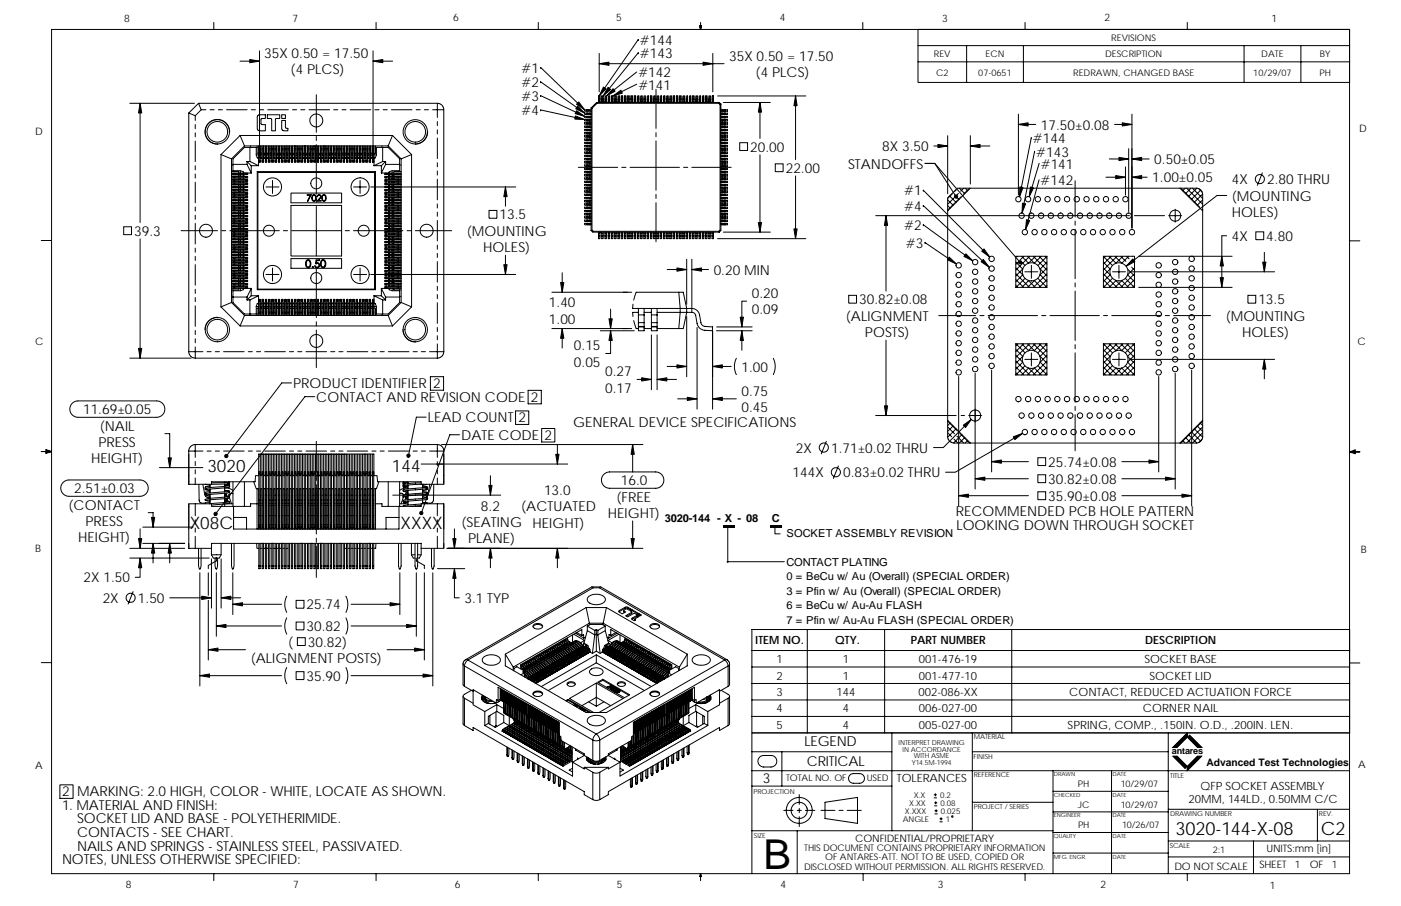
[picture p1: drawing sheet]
<svg xmlns="http://www.w3.org/2000/svg" width="432mm" height="279mm" viewBox="0 0 432 279" stroke-linecap="round" stroke-linejoin="round" font-family="sans-serif">
<defs><g id="words">
<text font-size="12.7" x="235.3" y="268.1">B</text>
<g font-size="5.6">
<text x="362.3" y="257.5">3020-144-X-08</text>
<text x="407.1" y="257.4">C2</text>
</g>
<g font-size="5.3">
<text x="63.9" y="145.5">3020</text>
<text x="120.8" y="145.5">144</text>
<text x="58.5" y="163.3">X08C</text>
<text x="123.5" y="163.3">XXXX</text>
</g>
<g font-size="4.2">
<text x="81.4" y="17.9">35X 0.50 = 17.50</text>
<text x="197.2" y="13.8">#144</text>
<text x="197.2" y="17.9">#143</text>
<text x="89.6" y="22.9">(4 PLCS)</text>
<text x="160.7" y="22.4">#1</text>
<text x="196.7" y="23.8">#142</text>
<text x="224.7" y="18.7">35X 0.50 = 17.50</text>
<text x="232.9" y="23.7">(4 PLCS)</text>
<text x="160.7" y="26.9">#2</text>
<text x="196.7" y="27.6">#141</text>
<text x="160.7" y="31.1">#3</text>
<text x="160.7" y="35.5">#4</text>
<text x="320.8" y="40">17.50±0.08</text>
<text x="231.2" y="46.8">20.00</text>
<text x="271.9" y="46.6">8X 3.50</text>
<text x="318.3" y="44.1">#144</text>
<text x="242.2" y="53.3">22.00</text>
<text x="261.4" y="52">STANDOFFS</text>
<text x="319.4" y="48.3">#143</text>
<text x="320.8" y="52">#141</text>
<text x="355.8" y="50.6">0.50±0.05</text>
<text x="320.7" y="57.1">#142</text>
<text x="355.2" y="56.2">1.00±0.05</text>
<text x="379.7" y="56.8">4X</text>
<text x="390.6" y="56.8">2.80 THRU</text>
<text x="278.7" y="60.3">#1</text>
<text x="278.7" y="65">#4</text>
<text x="379.7" y="61.9">(MOUNTING</text>
<text x="153.9" y="67.7">13.5</text>
<text x="278.7" y="70.9">#2</text>
<text x="379.7" y="66.9">HOLES)</text>
<text x="41.4" y="72.7">39.3</text>
<text x="143.9" y="72.7">(MOUNTING</text>
<text x="148.9" y="77.8">HOLES)</text>
<text x="279.2" y="76.4">#3</text>
<text x="379.6" y="74.2">4X</text>
<text x="390.3" y="74.3">4.80</text>
<text x="220" y="84.7">0.20 MIN</text>
<text x="169.2" y="94.8">1.40</text>
<text x="231.7" y="91.9">0.20</text>
<text x="264.8" y="93.9">30.82±0.08</text>
<text x="387.8" y="93.9">13.5</text>
<text x="169.2" y="99.8">1.00</text>
<text x="231.7" y="97">0.09</text>
<text x="260.7" y="98.9">(ALIGNMENT</text>
<text x="377.8" y="98.9">(MOUNTING</text>
<text x="266.6" y="103.9">POSTS)</text>
<text x="382.8" y="103.9">HOLES)</text>
<text x="176.9" y="113.1">0.05</text>
<text x="176.9" y="108.1">0.15</text>
<text x="90.4" y="119.7">PRODUCT IDENTIFIER</text>
<text x="133.5" y="119.7">2</text>
<text x="186.5" y="116.1">0.27</text>
<text x="228.5" y="114.6">1.00</text>
<text x="97.5" y="124">CONTACT AND REVISION CODE</text>
<text x="163.6" y="124">2</text>
<text x="186.5" y="121.1">0.17</text>
<text x="228.5" y="122.1">0.75</text>
<text x="25.6" y="127.8">11.69±0.05</text>
<text x="131.8" y="130.3">LEAD COUNT</text>
<text x="159.8" y="130.3">2</text>
<text x="176.6" y="131.8">GENERAL DEVICE SPECIFICATIONS</text>
<text x="228.5" y="127.1">0.45</text>
<text x="30.3" y="137.8">PRESS</text>
<text x="30.7" y="132.8">(NAIL</text>
<text x="142.1" y="135.7">DATE CODE</text>
<text x="167.8" y="135.7">2</text>
<text x="28.1" y="142.9">HEIGHT)</text>
<text x="245.3" y="139.6">2X</text>
<text x="256.2" y="139.6">1.71±0.02 THRU</text>
<text x="323.1" y="144">25.74±0.08</text>
<text x="191.3" y="149.6">16.0</text>
<text x="244.3" y="147.2">144X</text>
<text x="259.9" y="147.2">0.83±0.02 THRU</text>
<text x="323.1" y="149.2">30.82±0.08</text>
<text x="22.8" y="152.1">2.51±0.03</text>
<text x="167.7" y="152.7">13.0</text>
<text x="190" y="154.7">(FREE</text>
<text x="323.1" y="154.5">35.90±0.08</text>
<text x="21.1" y="157.2">(CONTACT</text>
<text x="148.2" y="157.5">8.2</text>
<text x="160.7" y="157.7">(ACTUATED</text>
<text x="187.3" y="159.7">HEIGHT)</text>
<text x="294.6" y="159.2">RECOMMENDED PCB HOLE PATTERN</text>
<text x="24.1" y="167.2">HEIGHT)</text>
<text x="26.4" y="162.2">PRESS</text>
<text x="142.2" y="162.5">(SEATING</text>
<text x="144.3" y="167.5">PLANE)</text>
<text x="164.1" y="162.7">HEIGHT)</text>
<text x="294.8" y="163.3">LOOKING DOWN THROUGH SOCKET</text>
<text x="25.8" y="179.6">2X 1.50</text>
<text x="31.6" y="185.9">2X</text>
<text x="42.5" y="185.9">1.50</text>
<text x="143.2" y="185.9">3.1 TYP</text>
<text x="94.5" y="187.9">25.74</text>
<text x="94.5" y="194.6">30.82</text>
<text x="88.8" y="199.4">(</text>
<text x="94.9" y="199.4">30.82)</text>
<text x="77.3" y="204.5">(ALIGNMENT POSTS)</text>
<text x="94.5" y="209.9">35.90</text>
<text x="247.9" y="230.1">LEGEND</text>
<text x="248.7" y="236.1">CRITICAL</text>
<text x="19.1" y="245.6">2 MARKING: 2.0 HIGH, COLOR - WHITE, LOCATE AS SHOWN.</text>
<text x="235.1" y="241.5">3</text>
<text x="19.1" y="249.8">1. MATERIAL AND FINISH:</text>
<text x="23.8" y="254">SOCKET LID AND BASE - POLYETHERIMIDE.</text>
<text x="23.8" y="262.3">NAILS AND SPRINGS - STAINLESS STEEL, PASSIVATED.</text>
<text x="23.8" y="258.1">CONTACTS - SEE CHART.</text>
<text x="19.1" y="266.5">NOTES, UNLESS OTHERWISE SPECIFIED:</text>
</g>
<g font-size="3.5">
<text x="232.8" y="198.7">ITEM NO.</text>
<text x="257.4" y="198.7">QTY.</text>
<text x="280.7" y="198.7">PART NUMBER</text>
<text x="353" y="198.7">DESCRIPTION</text>
<text x="239.3" y="204.5">1</text>
<text x="239.3" y="209.6">2</text>
<text x="259.8" y="204.5">1</text>
<text x="259.8" y="209.6">1</text>
<text x="283.2" y="204.5">001-476-19</text>
<text x="283.2" y="209.6">001-477-10</text>
<text x="352.7" y="204.5">SOCKET BASE</text>
<text x="354.3" y="209.6">SOCKET LID</text>
<text x="239.3" y="214.6">3</text>
<text x="257.8" y="214.6">144</text>
<text x="283" y="214.6">002-086-XX</text>
<text x="329.5" y="214.6">CONTACT, REDUCED ACTUATION FORCE</text>
<text x="239.3" y="219.7">4</text>
<text x="259.8" y="219.7">4</text>
<text x="283.2" y="219.7">006-027-00</text>
<text x="352.2" y="219.7">CORNER NAIL</text>
<text x="239.3" y="224.8">5</text>
<text x="259.8" y="224.8">4</text>
<text x="283.2" y="224.8">005-027-00</text>
<text x="329.1" y="224.8">SPRING, COMP., .150IN. O.D., .200IN. LEN.</text>
<text x="276.4" y="241.2">TOLERANCES</text>
<text x="370" y="243.6">QFP SOCKET ASSEMBLY</text>
<text x="366.4" y="247.8">20MM, 144LD., 0.50MM C/C</text>
</g>
<g font-size="3.4">
<text x="204.9" y="160.9">3020-144 - X - 08</text>
<text x="237.9" y="160.9">C</text>
<text x="242.4" y="165.7">SOCKET ASSEMBLY REVISION</text>
<text x="242.4" y="174.6">CONTACT PLATING</text>
<text x="242.4" y="179">0 = BeCu w/ Au (Overall) (SPECIAL ORDER)</text>
<text x="242.4" y="183.5">3 = Pfin w/ Au (Overall) (SPECIAL ORDER)</text>
<text x="242.4" y="187.9">6 = BeCu w/ Au-Au FLASH</text>
<text x="242.4" y="192.3">7 = Pfin w/ Au-Au FLASH (SPECIAL ORDER)</text>
</g>
<g font-size="3.2">
<text x="38.3" y="6.7">8</text>
<text x="90.2" y="6.8">7</text>
<text x="139.7" y="6.5">6</text>
<text x="189.9" y="6.5">5</text>
<text x="240.4" y="6.6">4</text>
<text x="290.4" y="6.7">3</text>
<text x="340.4" y="6.6">2</text>
<text x="391.8" y="6.7">1</text>
<text x="10.9" y="41.6">D</text>
<text x="418.9" y="40.7">D</text>
<text x="10.8" y="106.3">C</text>
<text x="418.4" y="106.4">C</text>
<text x="10.8" y="170.2">B</text>
<text x="419.4" y="170.6">B</text>
<text x="10.8" y="237.2">A</text>
<text x="371.8" y="236.2">Advanced Test Technologies</text>
<text x="418.6" y="236.8">A</text>
<text x="263.6" y="259.7">CONFIDENTIAL/PROPRIETARY</text>
<text x="390.4" y="262.8">UNITS:mm [in]</text>
<text x="362" y="268.2">DO NOT SCALE</text>
<text x="388.2" y="267.8">SHEET</text>
<text x="399.1" y="267.8">1</text>
<text x="403.7" y="267.7">OF</text>
<text x="410.5" y="267.8">1</text>
<text x="38.8" y="273.9">8</text>
<text x="90.3" y="273.9">7</text>
<text x="140.2" y="273.8">6</text>
<text x="190.1" y="273.9">5</text>
<text x="240.5" y="273.8">4</text>
<text x="289" y="273.9">3</text>
<text x="339.1" y="273.9">2</text>
<text x="391.4" y="274.2">1</text>
</g>
<g font-size="2.8">
<text x="287.8" y="17.7">REV</text>
<text x="303.7" y="17.7">ECN</text>
<text x="340.6" y="17.7">DESCRIPTION</text>
<text x="342.5" y="12.7">REVISIONS</text>
<text x="388.7" y="17.7">DATE</text>
<text x="406.8" y="17.7">BY</text>
<text x="288.5" y="23.3">C2</text>
<text x="301.5" y="23.3">07-0651</text>
<text x="330.8" y="23.3">REDRAWN, CHANGED BASE</text>
<text x="386.3" y="23.3">10/29/07</text>
<text x="406.7" y="23.3">PH</text>
<text x="361.2" y="232.6">antares</text>
<text x="242.3" y="241">TOTAL NO. OF</text>
<text x="267.2" y="241">USED</text>
<text x="332.2" y="242.7">PH</text>
<text x="345.4" y="242.7">10/29/07</text>
<text x="332.2" y="249.3">JC</text>
<text x="345.4" y="249.3">10/29/07</text>
<text x="332.3" y="255.4">PH</text>
<text x="345.8" y="255.4">10/26/07</text>
<text x="247.9" y="262.6">THIS DOCUMENT CONTAINS PROPRIETARY INFORMATION</text>
<text x="373.8" y="263.1">2:1</text>
<text x="247.8" y="268.2">DISCLOSED WITHOUT PERMISSION. ALL RIGHTS RESERVED.</text>
<text x="254.4" y="265.4">OF ANTARES-ATT. NOT TO BE USED, COPIED OR</text>
</g>
<g font-size="2.5">
<text x="278.9" y="251">X.XXX</text>
<text x="280.2" y="248.5">X.XX</text>
<text x="281.6" y="246.1">X.X</text>
<text x="289.7" y="246.1">0.2</text>
<text x="289.8" y="248.5">0.08</text>
<text x="290" y="251">0.025</text>
<text x="278.2" y="253.5">ANGLE</text>
<text x="291.5" y="253.5">1</text>
</g>
<g font-size="2.1">
<text x="277" y="229.7">INTERPRET DRAWING</text>
<text x="278.2" y="231.8">IN ACCORDANCE</text>
<text x="281.7" y="233.9">WITH ASME</text>
<text x="300.1" y="234">FINISH</text>
<text x="300.1" y="228">MATERIAL</text>
<text x="281" y="236">Y14.5M-1994</text>
<text x="300.1" y="239.6">REFERENCE</text>
<text x="360.7" y="239.9">TITLE</text>
<text x="232.2" y="244.7">PROJECTION</text>
<text x="300.1" y="249.6">PROJECT / SERIES</text>
<text x="360.6" y="251.8">DRAWING NUMBER</text>
<text x="406.5" y="251.6">REV.</text>
<text x="232.4" y="258.4">SIZE</text>
<text x="360.5" y="261.4">SCALE</text>
</g>
<g font-size="1.8">
<text x="324.8" y="239.2">DRAWN</text>
<text x="342.9" y="239.2">DATE</text>
<text x="324.8" y="245.7">CHECKED</text>
<text x="342.9" y="245.7">DATE</text>
<text x="324.8" y="252">ENGINEER</text>
<text x="342.9" y="252">DATE</text>
<text x="324.8" y="258.3">QUALITY</text>
<text x="342.9" y="258.3">DATE</text>
<text x="324.8" y="264.8">MFG. ENGR.</text>
<text x="342.9" y="264.8">DATE</text>
</g>
</g></defs>
<g fill="none" stroke="#000" stroke-width=".31">
<path d="M15.9 9.1h400v260.3h-400zM65.9 6.9v2.2M74 18.9h6M80 15.7v33M115 15.7v33M115 18.9h6M115.9 6.9v2.2M165.9 6.9v2.2M184.7 16.5v11.8M184.7 19.6h38.5M196.7 12.2h.1M196.7 16.3h.1"/>
<path d="M196.7 12.2l-12 17.4M196.7 16.3l-10.8 13.3M215.6 8h.6l-.3 1.1zM215.7 8l.2 1.1M215.9 6.9v2.2M216 8l-.1 1.1M219.7 16.5v11.8M265.9 6.9v2.2M282.9 9.1h133v16.3h-133zM282.9 19.1h133M282.9 14.1h133M297.9 14.1v11.3"/>
<path d="M315.4 14.1v11.3M315.9 6.9v2.2M365.9 6.9v2.2M383.4 14.1v11.3M400.9 14.1v11.3M40 31.9h19.9M43.2 31.9v36.7M60.2 35.7l-2-.9v73.7M60.2 35.7v1.4M60.2 38.4v1.3M61.2 31.9h73.6M62 33.8l-.8-1.9-3 2.9"/>
<path d="M62 33.8h1.5M62 33.8l-1.8 1.9M64.7 33.8h1.3M67.3 33.8h1.3M69.8 33.8h6.4M77.4 33.8h1.3M79.4 35.7l.5-.3h1.9v1.1h-1.1l-.3 .3 .1 1.5 1.3 .1v1.9h-1.9l-.5-.3zM80 33.8h1.3M82.4 35.4h3.8v1.1h-1.1l-.2 .3v3.5h-1.2v-3.5l-.2-.3h-1.1zM82.5 33.8h6.4M86.8 35.4h1.2v1.1h-1.2zM86.8 37.1h1.2v2.2l.2 .2 .5 .1v.7h-1.3l-.5-.3z"/>
<path d="M90.1 33.8h1.3M92.7 33.8h1.3M95.2 33.8h6.4M97.5 29.2v11.6M102.8 33.8h1.3M105.4 33.8h1.3M107.9 33.8h6.4M115.5 33.8h1.3M118.1 33.8h1.3M120.6 33.8h6.4M128.2 33.8h1.3M130.8 33.8h1.3"/>
<path d="M133.3 33.8h3.5M134.8 31.9l1.3 .5 .5 .6 .2 .8M134.8 31.9v4.3M134.8 37.5v1.3M136.8 33.8v74.7M166.6 20.8h.1M166.6 25.2h.1M166.6 29.5h.1M166.6 33.9h.1M166.6 20.8l13.6 13.1M166.6 25.2l13.6 9.7M166.6 29.5l13.6 6.4"/>
<path d="M166.6 33.9l13.6 3M180.2 33.9v.4h.6M180.2 34.9v.4h.6M180.2 35.9v.4h.6M180.2 36.9v.4h.6M180.2 33.9h2M180.2 34.9h2M180.2 35.9h2M180.2 36.9h2M180.8 33.9v.4h.3M180.8 34.9v.4h.3M180.8 35.9v.4h.3"/>
<path d="M180.8 36.9v.4h.3M180.8 37.9v.4h.3M180.8 38.9v.4h.3M180.8 39.9v.4h.3M181.1 33.9l.1 .4M181.1 34.9l.1 .4M181.1 35.9l.1 .4M181.1 36.9l.1 .4M181.1 37.9l.1 .4M181.1 38.9l.1 .4M181.1 39.9l.1 .4M181.2 33.9v.4h.6"/>
<path d="M181.2 37.9v.4h.6M181.2 38.9v.4h.6M181.2 35.3h1M181.2 36.3h1M181.2 34.9v.4M181.2 35.9v.4M181.2 36.9v.4M181.2 39.9v.4M181.2 37.3h1M181.8 33.9v.4h.4M181.8 38.9v.4h.4M181.8 34.9v.4"/>
<path d="M181.8 35.9v.4M181.8 36.9v.4M181.8 37.9v.4M181.8 39.9v.4M181.8 38.3h.4M182.2 37.9h-2v.4h.6M182.2 38.9h-2v.4h.6M182.2 39.9h-2v.4h.6M182.2 33.3l.3 .1M182.2 33.3v37.8M182.5 33.4v37.6M183.9 31.6l-1.7 1.7"/>
<path d="M183.9 31.6l.1 .3M183.9 31.6h37.8M184 31.9l-1.5 1.5M184.5 30.2v-.6h.4v2M184.5 30.6v1M184.5 30.6h.4M184.5 31.2h.4M184.6 29.6h.2M184.6 29.5l.2 .2M184.7 29.5v.2M184.7 29.5l-.1 .2M184.9 30.5l-.4 .1"/>
<path d="M184.9 30.2h-.4v.3M185.5 30.6h.4M185.5 31.2h.4M185.5 30.5h.4M185.5 30.2h.4M185.9 29.6h-.4v2M185.9 29.6v2M186.5 30.6h.4M186.5 31.2h.4M186.5 30.6v1M186.9 30.5l-.4 .1M186.9 30.2h-.4v.3"/>
<path d="M186.9 29.6h-.4v.6M186.9 29.6v2M187.5 30.2v-.6h.4v2M187.5 30.6v1M187.5 30.6h.4M187.5 31.2h.4M187.9 30.5l-.4 .1M187.9 30.2h-.4v.3M188.5 30.6h.4M188.5 31.2h.4M188.5 30.5h.4M188.5 30.2h.4"/>
<path d="M188.9 29.6h-.4v2M188.9 29.6v2M189.5 30.2v-.6h.4v2M189.5 30.6v1M189.5 30.6h.4M189.5 31.2h.4M189.9 30.5l-.4 .1M189.9 30.2h-.4v.3M190.5 30.2v-.6h.4v2M190.5 30.6h.4M190.5 31.2h.4M190.5 30.6v1"/>
<path d="M190.9 30.5l-.4 .1M190.9 30.2h-.4v.3M191.5 30.6h.4M191.5 31.2h.4M191.5 31.6v-2h.4v2M191.5 30.5h.4M191.5 30.2h.4M192.5 30.6h.4M192.5 31.2h.4M192.5 31.6v-2h.4v2M192.5 30.5h.4M192.5 30.2h.4"/>
<path d="M193.5 31.6v-2h.4v2M193.5 30.6h.4M193.5 31.2h.4M193.5 30.5h.4M193.5 30.2h.4M194.5 31.6v-2h.4v2M194.5 30.6h.4M194.5 31.2h.4M194.5 30.5h.4M194.5 30.2h.4M195.5 30.2v-.6h.4v2M195.5 30.6v1"/>
<path d="M195.5 30.6h.4M195.5 31.2h.4M195.9 30.5l-.4 .1M195.9 30.2h-.4v.3M196.2 22.2l-9.3 7.4M196.2 26l-7.3 3.6M196.5 30.2v-.6h.4v2M196.5 30.6v1M196.5 30.6h.4M196.5 31.2h.4M196.9 30.5l-.4 .1M196.9 30.2h-.4v.3"/>
<path d="M197.5 30.2v-.6h.4v2M197.5 30.6v1M197.5 30.6h.4M197.5 31.2h.4M197.9 30.5l-.4 .1M197.9 30.2h-.4v.3M198.5 30.2v-.6h.4v2M198.5 30.6v1M198.5 30.6h.4M198.5 31.2h.4M198.9 30.5l-.4 .1M198.9 30.2h-.4v.3"/>
<path d="M199.5 30.2v-.6h.4v2M199.5 30.6v1M199.5 30.6h.4M199.5 31.2h.4M199.9 30.5l-.4 .1M199.9 30.2h-.4v.3M200.5 31.6v-2h.4v2M200.5 30.6h.4M200.5 31.2h.4M200.5 30.5h.4M200.5 30.2h.4M201.5 30.2v-.6h.4v2"/>
<path d="M201.5 30.6v1M201.5 30.6h.4M201.5 31.2h.4M201.9 30.5l-.4 .1M201.9 30.2h-.4v.3M202.2 27.5v12.1M202.5 30.2v-.6h.4v2M202.5 30.2v.3M202.5 30.6v1M202.5 30.6h.4M202.5 31.2h.4M202.5 30.2h.4"/>
<path d="M202.9 30.5l-.4 .1M203.5 30.2v-.6h.4v2M203.5 30.6h.4M203.5 31.2h.4M203.5 30.6v1M203.9 30.5l-.4 .1M203.9 30.2h-.4v.3M204.5 30.2v-.6h.4v2M204.5 30.6v1M204.5 30.6h.4M204.5 31.2h.4M204.9 30.5l-.4 .1"/>
<path d="M204.9 30.2h-.4v.3M205.5 30.2v-.6h.4v2M205.5 30.6v1M205.5 30.6h.4M205.5 31.2h.4M205.9 30.5l-.4 .1M205.9 30.2h-.4v.3M206.5 30.2v-.6h.4v2M206.5 30.6v1M206.5 30.6h.4M206.5 31.2h.4M206.9 30.5l-.4 .1"/>
<path d="M206.9 30.2h-.4v.3M207.5 31.6v-2h.4v2M207.5 30.6h.4M207.5 31.2h.4M207.5 30.5h.4M207.5 30.2h.4M208.5 31.6v-2h.4v2M208.5 30.6h.4M208.5 31.2h.4M208.5 30.5h.4M208.5 30.2h.4M209.5 31.6v-2h.4v2"/>
<path d="M209.5 30.6h.4M209.5 31.2h.4M209.5 30.5h.4M209.5 30.2h.4M210.5 30.2v-.6h.4v2M210.5 30.6h.4M210.5 31.2h.4M210.5 30.6v1M210.9 30.5l-.4 .1M210.9 30.2h-.4v.3M211.5 30.2v-.6h.4v1M211.5 30.6v1"/>
<path d="M211.5 30.6h.4M211.5 31.2h.4M211.9 30.6v.6M211.9 30.5l-.4 .1M211.9 30.2h-.4v.3M211.9 31.2v.4M212.5 30.2v-.6h.4v2M212.5 30.6v1M212.5 30.6h.4M212.5 31.2h.4M212.9 30.5l-.4 .1M212.9 30.2h-.4v.3"/>
<path d="M213.5 31.6v-2h.4v2M213.5 30.6h.4M213.5 31.2h.4M213.5 30.5h.4M213.5 30.2h.4M214.5 30.2v-.6h.4v2M214.5 30.6v1M214.5 30.6h.4M214.5 31.2h.4M214.9 30.5l-.4 .1M214.9 30.2h-.4v.3M215.5 30.2v-.6h.4v2"/>
<path d="M215.5 30.6h.4M215.5 31.2h.4M215.5 30.6v1M215.9 30.5l-.4 .1M215.9 30.2h-.4v.3M216.5 30.2v-.6h.4v2M216.5 30.6h.4M216.5 31.2h.4M216.5 30.6v1M216.9 30.5l-.4 .1M216.9 30.2h-.4v.3M217.5 31.6v-2h.4v2"/>
<path d="M217.5 30.6h.4M217.5 31.2h.4M217.5 30.5h.4M217.5 30.2h.4M218.5 30.2v-.6h.4v2M218.5 30.6h.4M218.5 31.2h.4M218.5 30.6v1M218.9 30.5l-.4 .1M218.9 30.2h-.4v.3M219.5 30.2v-.6h.4v2M219.6 29.6h.2"/>
<path d="M219.6 29.5l.2 .2M219.7 29.5v.2M219.8 29.5l-.2 .2M219.9 31.2h-.4v.4M219.9 30.6h-.4v.6M219.9 30.5l-.4 .1M219.9 30.2h-.4v.3M221.2 29.6h27.2M221.6 31.9l.3 .3M221.7 31.6l-.1 .3h-37.6M221.7 31.6l.5 .5M221.9 32.2v38.8"/>
<path d="M222.2 32.1l-.3 .1M222.2 32.1v37.2M222.2 33.9h2v.4h-1M222.2 34.3h.4M222.2 34.9h2v.4h-1M222.2 35.3h.4M222.2 35.9h2v.4h-1M222.2 36.3h.4M222.2 36.9h2v.4h-2M222.2 37.9h2v.4h-2M222.2 38.9h2v.4h-1M222.2 39.3h.4"/>
<path d="M222.2 39.9h2v.4h-2M222.6 33.9v.4h.6M222.6 34.9v.4h.6M222.6 35.9v.4h.6M222.6 38.9v.4h.6M222.6 36.9v.4M222.6 37.9v.4M222.6 39.9v.4M222.9 31.6h14.5M223.2 33.9v.4M223.2 34.9v.4M223.2 35.9v.4"/>
<path d="M223.2 36.9v.4M223.2 37.9v.4M223.2 38.9v.4M223.2 39.9v.4M223.3 33.9v.4M223.3 34.9v.4M223.3 35.9v.4M223.3 36.9v.4M223.3 37.9v.4M223.3 38.9v.4M223.3 39.9v.4M223.6 33.9v.4"/>
<path d="M223.6 34.9v.4M223.6 35.9v.4M223.6 36.9v.4M223.6 37.9v.4M223.6 38.9v.4M223.6 39.9v.4M234.2 31.6v11.1M245.2 29.6v19.6M313.9 38.4h5.3M313.9 35.2v25M343.5 38.4h5.4M348.9 35.2v35.1"/>
<path d="M60.2 41v1.2M60.2 43.5v6.3M60.2 51.1v1.3M60.2 53.7v1.2M60.2 56.2v6.3M68.1 47.7v46.9M70.8 40.6a3.8 3.8 0 0 0-3.9-3.8 3.8 3.8 0 0 0-3.7 3.9 3.8 3.8 0 0 0 3.9 3.7M71.4 52.9h2.2v.5M71.4 53.8h4.9M71.4 54.8h4.9M71.4 55.9h4.9M71.4 56.9h4.9"/>
<path d="M71.4 57.8h4.9M71.4 58.8h4.9M71.4 59.9h4.9M71.4 57.9h3.8M71.4 58.4h4.9M71.4 57.4h3.8M71.4 54.4h3.8M71.4 53.9h2.7M71.4 56.4h3.8M71.4 55.4h3.8M71.4 54.9h2.2M71.4 59.4h4.9"/>
<path d="M71.4 58.9h3.8M71.4 50.9h.4M71.4 53.4h4.9M71.4 56.5h4.9M71.4 55.5h4.9M71.4 54.4h4.9M71.4 57.4h4.9M71.4 49v44.3M71.8 52.6h2.3l.9 .4 .2 .4M71.8 50.7v2.2M72.1 53.4v.4M72.1 54.4v.4"/>
<path d="M72.1 55.5v.4M72.1 56.5v.4M72.1 57.4v.4M72.1 58.4v.4M72.1 59.4v.5M72.3 53.4v.4M72.3 54.4v.4M72.3 55.5v.4M72.3 56.5v.4M72.3 57.4v.4M72.3 58.4v.4M72.3 59.4v.5"/>
<path d="M72.6 53.4h.1M72.6 53.8v.1M72.6 54.4h.1M72.6 54.8v.1M72.6 55.4v.1M72.6 55.9h.1M72.6 56.4v.1M72.6 56.9h.1M72.6 57.4h.1M72.6 57.8v.1M72.6 58.4h.1M72.6 58.8v.1"/>
<path d="M72.6 59.4h.1M72.6 59.9h.1M73.6 54.9h.5v.5M73.6 53.9v.5M73.6 54.9v.5M73.6 55.9v.5M73.6 56.9v.5M73.6 57.9v.5M73.6 58.9v.5M74 41.8l1.4 3.2h44.2M74 41.8h47M74 41.8l-5.9 5.9"/>
<path d="M74.1 57.4v-.5h.9v.5M74.1 54.9h.9v.5M74.1 56.4v-.5h.9v.5M74.1 53.9h.9v.5M74.1 59.9h.9v.5M74.1 52.6v.8M74.1 53.9v.5M74.1 57.9v.5M74.1 58.9v.5M75 53.9h.2M75 54.9h.2M75 53v.4"/>
<path d="M75 57.9v.5M75 58.9v.5M75.2 53.8v.6M75.2 54.8v.7M75.2 55.9v.6M75.2 56.9v.5M75.2 57.8v.6M75.2 58.8v.6M75.2 59.9v.6M75.4 45l-4 4-3.3-1.3M75.7 53.4v.4M75.7 54.4v.4"/>
<path d="M75.7 55.5v.4M75.7 56.5v.4M75.7 57.4v.4M75.7 58.4v.4M75.7 59.4v.5M76 53.4v.4M76 54.4v.4M76 55.5v.4M76 56.5v.4M76 57.4v.4M76 58.4v.4M76 59.4v.5"/>
<path d="M76.1 49.8v.9M76.1 49.8h.9M76.1 49.8l1.3 1.3M76.1 50.7l1.3 2.7M76.3 53.4v.4M76.3 54.4v.4M76.3 55.5v.4M76.3 56.5v.4M76.3 57.4v.4M76.3 58.4v.4M76.3 59.4v.5M77 45.5v4.3"/>
<path d="M77 49.8l2.7 1.3M77.2 45v.5M77.4 53.4h-6M77.4 51.1h2.3M77.4 51.1v2.3M79 47.8h.7v.9h-.4M79 47.8l.3 .9M79 45.5v2.3M79.2 45.5h-3.9l-3.5 3.5v1.7h4.3M79.2 45v2.3h.5M79.3 53v36.3h36.4M79.3 53l.2 .1h36l.2-.1"/>
<path d="M79.3 48.7l.4 .2M79.3 53h36.4M79.5 53.1v36.1M79.7 48.9h.1M79.7 48.9v2.2M79.7 46.3h.1M79.8 45v5h.4v-5M79.8 45.8h.4M79.8 49.7h.4M79.8 49.4h.4M79.8 46h.4M79.8 50h.4"/>
<path d="M79.9 49.9l.2 .1M80 49.9v.1M80.1 49.9l-.2 .1M80.2 46.3h.1M80.2 48.9h.6M80.2 47.3h.5M80.2 48.7h.5M80.7 47.3v.5h-.5M80.7 46.3h.1M80.7 45v2.3M80.7 47.8v1.1M80.8 45v5h.4v-5"/>
<path d="M80.8 45.8h.4M80.8 49.7h.4M80.8 49.4h.4M80.8 46h.4M80.8 50h.4M81.2 46.3h.1M81.2 48.9h.6M81.2 47.3h.5v.5h-.5M81.7 47.8v.9h-.5M81.7 46.3h.1M81.8 45v5h.4v-5M81.8 45.8h.4"/>
<path d="M81.8 49.7h.4M81.8 49.4h.4M81.8 46h.4M81.8 50h.4M82 57.7h4M82.2 46.3h.1M82.2 48.9h.6M82.2 47.3h.5v.5h-.5M82.7 47.8v.9h-.5M82.7 46.3h.1M82.8 45v5h.4v-5M82.8 45.8h.4"/>
<path d="M82.8 49.7h.4M82.8 49.4h.4M82.8 46h.4M82.8 50h.4M83.2 46.3h.1M83.2 48.9h.6M83.2 47.8h.5v.9h-.5M83.2 47.3h.5M83.7 46.3h.1M83.8 45v5h.4v-5M83.8 45.8h.4M83.8 49.7h.4"/>
<path d="M83.8 49.4h.4M83.8 46h.4M83.8 50h.4M84 55.6v4M84.2 46.3h.1M84.2 48.9h.6M84.2 47.3h.5v.5h-.5M84.7 47.8v.9h-.5M84.7 46.3h.1M84.8 45v5h.4v-5M84.8 45.8h.4M84.8 49.7h.4"/>
<path d="M84.8 49.4h.4M84.8 46h.4M84.8 50h.4M85.2 46.3h.1M85.2 48.9h.6M85.2 47.3h.5v.5h-.5M85.2 48.7h.5M85.7 46.3h.1M85.8 45v5h.4v-5M85.8 45.8h.4M85.8 49.7h.4M85.8 49.4h.4"/>
<path d="M85.8 46h.4M85.8 50h.4M86.2 46.3h.1M86.2 48.9h.6M86.2 47.3h.5v.5h-.5M86.2 48.7h.5M86.7 46.3h.1M86.8 45v5h.4v-5M86.8 45.8h.4M86.8 49.7h.4M86.8 49.4h.4M86.8 46h.4"/>
<path d="M86.8 50h.4M87.2 46.3h.1M87.2 48.9h.6M87.2 47.3h.5v.5h-.5M87.2 48.7h.5M87.7 46.3h.1M87.8 45v5h.4v-5M87.8 45.8h.4M87.8 49.7h.4M87.8 49.4h.4M87.8 46h.4M87.8 50h.4"/>
<path d="M88.2 46.3h.1M88.2 48.9h.6M88.2 47.8h.5v.9h-.5M88.2 45v3.9M88.2 47.3h.5M88.7 46.3h.1M88.8 45v5h.4v-5M88.8 45.8h.4M88.8 49.7h.4M88.8 49.4h.4M88.8 46h.4M88.8 50h.4"/>
<path d="M89.2 46.3h.1M89.2 48.9h.6M89.2 47.3h.5M89.7 59.5h15.6v3h-15.6zM89.7 47.3v.5h-.5M89.7 47.8v.9h-.5M89.7 46.3h.1M89.7 45v2.3M89.7 48.7v.2M89.8 45v5h.4v-5M89.8 45.8h.4M89.8 49.7h.4"/>
<path d="M89.8 49.4h.4M89.8 46h.4M89.8 50h.4M90.2 46.3h.1M90.2 48.9h.6M90.2 47.3h.5v.5h-.5M90.7 47.8v.9h-.5M90.7 46.3h.1M90.8 45v5h.4v-4M90.8 45.8h.4M90.8 49.7h.4M90.8 49.4h.4"/>
<path d="M90.8 46h.4M90.8 50h.4M91.2 45.8v.2M91.2 46.3h.1M91.2 48.9h.6M91.2 45v.8M91.2 47.8h.5v.9h-.5M91.2 45v3.9M91.2 47.3h.5M91.7 46.3h.1M91.8 45v5h.4v-5M91.8 45.8h.4"/>
<path d="M91.8 49.7h.4M91.8 49.4h.4M91.8 46h.4M91.8 50h.4M92.2 46.3h.1M92.2 48.9h.6M92.2 45v3.9M92.2 47.3h.5M92.2 47.8h.5M92.7 47.8v.9h-.5M92.7 46.3h.1M92.7 45v2.8"/>
<path d="M92.7 48.7v.2M92.8 45v5h.4v-5M92.8 45.8h.4M92.8 49.7h.4M92.8 49.4h.4M92.8 46h.4M92.8 50h.4M93.2 46.3h.1M93.2 48.9h.6M93.2 47.3h.5M93.2 47.8h.5M93.7 47.8v.9h-.5"/>
<path d="M93.7 46.3h.1M93.7 45v2.8M93.7 48.7v.2M93.8 45v5h.4v-5M93.8 45.8h.4M93.8 49.7h.4M93.8 49.4h.4M93.8 46h.4M93.8 50h.4M94.2 46.3h.1M94.2 48.9h.6M94.2 47.8h.5v.9h-.5"/>
<path d="M94.2 45v3.9M94.2 47.3h.5M94.7 46.3h.1M94.8 45v5h.4v-5M94.8 45.8h.4M94.8 49.7h.4M94.8 49.4h.4M94.8 46h.4M94.8 50h.4M95.2 46.3h.1M95.2 48.9h.6M95.2 45v3.9"/>
<path d="M95.2 47.3h.5M95.2 48.7h.5M95.7 47.3v.5h-.5M95.7 46.3h.1M95.7 45v2.3M95.7 47.8v1.1M95.8 45v5h.4v-5M95.8 45.8h.4M95.8 49.7h.4M95.8 49.4h.4M95.8 46h.4M95.8 50h.4"/>
<path d="M96.2 46.3h.1M96.2 48.9h.6M96.2 45v3.9M96.2 47.3h.5M96.7 47.3v.5h-.5M96.7 47.8v.9h-.5M96.7 46.3h.1M96.7 45v2.3M96.7 48.7v.2M96.8 45v5h.4v-5M96.8 45.8h.4M96.8 49.7h.4"/>
<path d="M96.8 49.4h.4M96.8 46h.4M96.8 50h.4M97.2 46.3h.1M97.2 48.9h.6M97.2 45v3.9M97.2 47.3h.5M97.5 42.1v1.2M97.5 44.6v15.3M97.7 47.3v.5h-.5M97.7 47.8v.9h-.5M97.7 46.3h.1"/>
<path d="M97.7 45v2.3M97.7 48.7v.2M97.8 45v5h.4v-5M97.8 45.8h.4M97.8 49.7h.4M97.8 49.4h.4M97.8 46h.4M97.8 50h.4M98.2 46.3h.1M98.2 48.9h.6M98.2 47.3h.5v.5h-.5M98.2 45v3.9"/>
<path d="M98.7 47.8v.9h-.5M98.7 46.3h.1M98.8 45v5h.4v-5M98.8 45.8h.4M98.8 49.7h.4M98.8 49.4h.4M98.8 46h.4M98.8 50h.4M99.2 46.3h.1M99.2 48.9h.6M99.3 45v3.9M99.3 47.3h.4"/>
<path d="M99.3 47.8h.4M99.7 47.8v.9h-.4M99.7 46.3h.1M99.7 45v2.8M99.7 48.7v.2M99.8 45v5h.4v-5M99.8 45.8h.4M99.8 49.7h.4M99.8 49.4h.4M99.8 46h.4M99.8 50h.4M100.2 46.3h.1"/>
<path d="M100.2 48.9h.6M100.2 45v3.9M100.2 47.3h.5M100.2 47.8h.5M100.2 48.7h.5M100.7 46.3h.1M100.7 45v3.9M100.8 45.8v.2M100.8 45v.8M100.8 45.8h.4M100.8 49.7h.4M100.8 49.4h.4"/>
<path d="M100.8 46h.4M100.8 50h.4M101.2 46.3h.1M101.2 48.9h.6M101.2 45v5h-.4v-4M101.2 45v3.9M101.2 47.8h.5M101.2 48.7h.5M101.7 45v2.3h-.5M101.7 46.3h.1M101.7 47.3v1.6M101.8 45v5h.4v-5"/>
<path d="M101.8 45.8h.4M101.8 49.7h.4M101.8 49.4h.4M101.8 46h.4M101.8 50h.4M102.2 46.3h.1M102.2 48.9h.6M102.2 45v3.9M102.2 47.3h.5M102.2 47.8h.5M102.2 48.7h.5M102.7 46.3h.1"/>
<path d="M102.7 45v3.9M102.8 45v5h.4v-5M102.8 45.8h.4M102.8 49.7h.4M102.8 49.4h.4M102.8 46h.4M102.8 50h.4M103.2 46.3h.1M103.2 48.9h.6M103.3 45v3.9M103.3 47.3h.4M103.3 47.8h.4"/>
<path d="M103.3 48.7h.4M103.7 46.3h.1M103.7 45v3.9M103.8 45.8v.2M103.8 45v.8M103.8 45.8h.4M103.8 49.7h.4M103.8 49.4h.4M103.8 46h.4M103.8 50h.4M104.2 46.3h.1M104.2 48.9h.6"/>
<path d="M104.2 45v5h-.4v-4M104.2 45v3.9M104.2 47.3h.5M104.2 47.8h.5M104.7 47.8v.9h-.5M104.7 46.3h.1M104.7 45v2.8M104.7 48.7v.2M104.8 45v5h.4v-.3M104.8 45.8h.4M104.8 49.7h.4M104.8 49.4h.4"/>
<path d="M104.8 46h.4M104.8 50h.4M105.2 49.4v.3M105.2 46.3h.1M105.2 48.9h.6M105.2 45v4.4M105.2 45v3.9M105.2 47.3h.5M105.2 47.8h.5M105.7 47.8v.9h-.5M105.7 46.3h.1M105.7 45v2.8"/>
<path d="M105.7 48.7v.2M105.8 45v5h.4v-5M105.8 45.8h.4M105.8 49.7h.4M105.8 49.4h.4M105.8 46h.4M105.8 50h.4M106.2 46.3h.1M106.2 48.9h.6M106.2 47.8h.5M106.2 45v3.9M106.7 47.8v.9h-.5"/>
<path d="M106.7 45v2.3h-.5M106.7 46.3h.1M106.7 47.3v.5M106.7 48.7v.2M106.8 45v5h.4v-5M106.8 45.8h.4M106.8 49.7h.4M106.8 49.4h.4M106.8 46h.4M106.8 50h.4M107.2 46.3h.1M107.2 48.9h.6"/>
<path d="M107.2 45v3.9M107.2 47.3h.5M107.7 47.3v.5h-.5M107.7 47.8v.9h-.5M107.7 46.3h.1M107.7 45v2.3M107.7 48.7v.2M107.8 45v5h.4v-5M107.8 45.8h.4M107.8 49.7h.4M107.8 49.4h.4M107.8 46h.4"/>
<path d="M107.8 50h.4M108.2 46.3h.1M108.2 48.9h.6M108.2 45v3.9M108.2 47.3h.5M108.2 47.8h.5M108.2 48.7h.5M108.7 46.3h.1M108.7 45v3.9M108.8 45v5h.4v-5M108.8 45.8h.4M108.8 49.7h.4"/>
<path d="M108.8 49.4h.4M108.8 46h.4M108.8 50h.4M109 57.7h4M109.2 46.3h.1M109.2 48.9h.6M109.2 45v3.9M109.2 47.3h.5M109.2 47.8h.5M109.2 48.7h.5M109.7 46.3h.1M109.7 45v3.9"/>
<path d="M109.8 45v5h.4v-5M109.8 45.8h.4M109.8 49.7h.4M109.8 49.4h.4M109.8 46h.4M109.8 50h.4M110.2 46.3h.1M110.2 48.9h.6M110.2 45v3.9M110.2 47.3h.5M110.2 47.8h.5M110.7 47.8v.9h-.5"/>
<path d="M110.7 46.3h.1M110.7 45v2.8M110.7 48.7v.2M110.8 45v5h.4v-5M110.8 45.8h.4M110.8 49.7h.4M110.8 49.4h.4M110.8 46h.4M110.8 50h.4M111 55.6v4M111.2 46.3h.1M111.2 48.9h.6"/>
<path d="M111.2 45v3.9M111.2 47.3h.5M111.7 47.3v.5h-.5M111.7 47.8v.9h-.5M111.7 46.3h.1M111.7 45v2.3M111.7 48.7v.2M111.8 45v5h.4v-5M111.8 45.8h.4M111.8 49.7h.4M111.8 49.4h.4M111.8 46h.4"/>
<path d="M111.8 50h.4M112.2 46.3h.1M112.2 48.9h.6M112.2 45v3.9M112.2 47.3h.5M112.2 47.8h.5M112.7 47.8v.9h-.5M112.7 46.3h.1M112.7 45v2.8M112.7 48.7v.2M112.8 45v5h.4v-5M112.8 45.8h.4"/>
<path d="M112.8 49.7h.4M112.8 49.4h.4M112.8 46h.4M112.8 50h.4M113.2 46.3h.1M113.2 48.9h.6M113.2 45v3.9M113.2 47.3h.5M113.2 47.8h.5M113.7 47.8v.9h-.5M113.7 46.3h.1M113.7 45v2.8"/>
<path d="M113.7 48.7v.2M113.8 45v5h.4v-5M113.8 45.8h.4M113.8 49.7h.4M113.8 49.4h.4M113.8 46h.4M113.8 50h.4M114.2 46.3h.1M114.2 48.9h.6M114.2 45v3.9M114.2 47.3h.5M114.2 47.8h.5"/>
<path d="M114.2 48.7h.5M114.3 57.7h44.7M114.7 46.3h.1M114.7 45v3.9M114.8 45v5h.4v-5M114.8 45.8h.4M114.8 49.7h.4M114.8 49.4h.4M114.8 46h.4M114.8 50h.4M114.9 49.9l.2 .1M115 49.9v.1"/>
<path d="M115 49.9l-.1 .1M115.2 46.3h.1M115.2 48.9h.1M115.2 47.8h.8M115.2 48.7h.5M115.3 51.1h2.2M115.3 48.9v2.2M115.5 53.1v36.1M115.7 48.7l-.4 .2M115.7 53v36.3M115.7 45v2.3h-.5M115.7 45.5h4l3.5 3.5v3.9"/>
<path d="M116 45.5v2.3M116 47.8l-.3 .9M117.5 53.4h2.5M117.5 51.1v2.3M117.7 45v.5M117.9 45.5v4.3M117.9 49.8h1M117.9 49.8l-2.6 1.3M118.9 49.8v.9M118.9 50.7h4.3M118.9 50.7l-1.4 2.7M118.9 49.8l-1.4 1.3"/>
<path d="M119 53.4v.4M119 54.4v.4M119 55.5v.4M119 56.5v.4M119 57.4v.4M119 58.4v.4M119 59.4v.5M119.2 53.4v.4M119.2 54.4v.4M119.2 55.5v.4M119.2 56.5v.4M119.2 57.4v.4"/>
<path d="M119.2 58.4v.4M119.2 59.4v.5M119.6 45l4 4M119.8 57.9h3.8M119.8 57.4h3.8M119.8 54.4h3.8M119.8 53.9h3.8M119.8 56.4h3.8M119.8 55.4h3.8M119.8 54.9h3.8M119.8 58.9h3.8M119.8 53.8v.6"/>
<path d="M119.8 54.8v.7M119.8 55.9v.6M119.8 56.9v.5M119.8 57.8v.6M119.8 58.8v.6M119.8 59.9v.6M120 53v.4M120 53.9v.5M120 54.9v.5M120 55.9v.5M120 56.9v.5M120 57.9v.5"/>
<path d="M120 58.9v.5M120 59.9v.5M120.9 52.6v.8h-.9M120.9 53.9v.5M120.9 54.9v.5M120.9 55.9v.5M120.9 56.9v.5M120.9 57.9v.5M120.9 58.9v.5M120.9 59.9v.5M121 41.8l5.9 5.9M121 41.8l-1.4 3.2"/>
<path d="M121.4 58.9v.5h2.2h-4.9v.5h4.9M121.4 53.4h2.2M121.4 53.9v.5M121.4 54.9v.5M121.4 55.9v.5M121.4 56.9v.5M121.4 57.9v.5M121.4 59.9v.5M122.3 53.4h.1M122.3 53.8v.1M122.3 54.4h.1M122.3 54.8v.1"/>
<path d="M122.3 55.4v.1M122.3 55.9h.1M122.3 56.4v.1M122.3 56.9h.1M122.3 57.4h.1M122.3 57.8v.1M122.3 58.4h.1M122.3 58.8v.1M122.3 59.4h.1M122.3 59.9h.1M122.7 53.4v.4M122.7 54.4v.4"/>
<path d="M122.7 55.5v.4M122.7 56.5v.4M122.7 57.4v.4M122.7 58.4v.4M122.7 59.4v.5M122.9 53.4v.4M122.9 54.4v.4M122.9 55.5v.4M122.9 56.5v.4M122.9 57.4v.4M122.9 58.4v.4M122.9 59.4v.5"/>
<path d="M123.2 52.6h-2.3l-.9 .4-.2 .4M123.2 52.9h-1.8v.5h-.5M123.2 52.9h.4M123.2 50.9h.4M123.6 53.4h-4.9v.4h4.9M123.6 54.4h-4.9v.4h4.9M123.6 55.5h-4.9v.4h4.9M123.6 56.5h-4.9v.4h4.9M123.6 57.4h-4.9v.4h4.9M123.6 58.4h-4.9v.4h4.9M126.9 47.7l-3.3 1.3v44.3M126.9 47.7v46.9"/>
<path d="M131.8 40.6a3.8 3.8 0 0 1-3.8 3.8M134.8 40v1.3M134.8 42.6v6.3M134.8 50.2v1.3M134.8 52.7v1.3M134.8 55.3v6.3M155.8 57.7v5.9M178.2 51.6h12.2M180.8 40.9v.4h.3M180.8 41.9v.4h.3M180.8 42.9v.4h.3M180.8 43.9v.4h.3"/>
<path d="M180.8 44.9v.4h.3M180.8 45.9v.4h.3M180.8 46.9v.4h.3M180.8 47.9v.4h.3M180.8 48.9v.4h.3M180.8 49.9v.4h.3M180.8 50.9v.4h.3M180.8 51.9v.4h.3M180.8 52.9v.4h.3M180.8 53.9v.4h.3M180.8 54.9v.4h.3M180.8 55.9v.4h.3"/>
<path d="M180.8 56.9v.4h.3M180.8 57.9v.4h.3M180.8 58.9v.4h.3M180.8 59.9v.4h.3M181.1 40.9l.1 .4M181.1 41.9l.1 .4M181.1 42.9l.1 .4M181.1 43.9l.1 .4M181.1 44.9l.1 .4M181.1 45.9l.1 .4M181.1 46.9l.1 .4M181.1 47.9l.1 .4"/>
<path d="M181.1 48.9l.1 .4M181.1 49.9l.1 .4M181.1 50.9l.1 .4M181.1 51.9l.1 .4M181.1 52.9l.1 .4M181.1 53.9l.1 .4M181.1 54.9l.1 .4M181.1 55.9l.1 .4M181.1 56.9l.1 .4M181.1 57.9l.1 .4M181.1 58.9l.1 .4M181.1 59.9l.1 .4"/>
<path d="M181.2 41.9h.6v.4M181.2 42.9v.4h.6M181.2 43.9h.6v.4M181.2 44.9v.4h.6M181.2 45.9h.6v.4M181.2 47.9h.6v.4M181.2 48.9h.6v.4M181.2 49.9h.6v.4M181.2 50.9h.6v.4M181.2 51.9h.6v.4M181.2 53.9v.4h.6M181.2 57.9h.6v.4"/>
<path d="M181.2 58.9v.4h.6M181.2 41.9h-1v.4h.6M181.2 43.9h-1v.4h.6M181.2 45.9h-1v.4h.6M181.2 47.9h-1v.4h.6M181.2 48.9h-1v.4h.6M181.2 49.9h-1v.4h.6M181.2 50.9h-1v.4h.6M181.2 51.9h-1v.4h.6M181.2 57.9h-1v.4h.6M181.2 40.9v.4M181.2 41.9v.4"/>
<path d="M181.2 43.9v.4M181.2 45.9v.4M181.2 46.9v.4M181.2 47.9v.4M181.2 48.9v.4M181.2 49.9v.4M181.2 50.9v.4M181.2 51.9v.4M181.2 52.9v.4M181.2 54.9v.4M181.2 55.9v.4M181.2 56.9v.4"/>
<path d="M181.2 57.9v.4M181.2 59.9v.4M181.2 40.3h1M181.2 41.3h1M181.2 42.3h1M181.2 44.3h1M181.2 46.3h1M181.2 47.3h1M181.2 48.3h1M181.2 49.3h1M181.2 50.3h1M181.2 51.3h1"/>
<path d="M181.2 52.3h1M181.2 53.3h1M181.2 55.3h1M181.2 56.3h1M181.2 57.3h1M181.2 58.3h1M181.8 42.9v.4h.4M181.8 44.9v.4h.4M181.8 53.9v.4h.4M181.8 58.9v.4h.4M181.8 40.9v.4M181.8 46.9v.4"/>
<path d="M181.8 52.9v.4M181.8 54.9v.4M181.8 55.9v.4M181.8 56.9v.4M181.8 59.9v.4M181.8 41.9h.4M181.8 43.9h.4M181.8 45.9h.4M181.8 47.9h.4M181.8 48.9h.4M181.8 49.9h.4M181.8 50.9h.4"/>
<path d="M181.8 51.9h.4M181.8 57.9h.4M182.2 40.9h-2v.4h.6M182.2 42.9h-2v.4h.6M182.2 44.9h-2v.4h.6M182.2 46.9h-2v.4h.6M182.2 52.9h-2v.4h.6M182.2 53.9h-2v.4h.6M182.2 54.9h-2v.4h.6M182.2 55.9h-2v.4h.6M182.2 56.9h-2v.4h.6M182.2 58.9h-2v.4h.6"/>
<path d="M182.2 59.9h-2v.4h.6M191.6 51.6h1.3M194.2 51.6h15.2M202.2 40.9v1.3M202.2 43.4v15.3M202.2 59.9v1.3M210.7 51.6h1.3M213.2 51.6h12.2M222.2 40.9h2v.4h-1M222.2 41.3h.4M222.2 41.9h2v.4h-1M222.2 42.3h.4"/>
<path d="M222.2 42.9h2v.4h-1M222.2 43.3h.4M222.2 43.9h2v.4h-2M222.2 44.9h2v.4h-1M222.2 45.3h.4M222.2 45.9h2v.4h-2M222.2 46.9h2v.4h-2M222.2 47.9h2v.4h-2M222.2 48.9h2v.4h-2M222.2 50.3h.4M222.2 49.9h2v.4h-1M222.2 50.9h2v.4h-2"/>
<path d="M222.2 51.9h2v.4h-2M222.2 52.9h2v.4h-1M222.2 53.3h.4M222.2 54.3h.4M222.2 53.9h2v.4h-1M222.2 54.9h2v.4h-2M222.2 55.9h2v.4h-1M222.2 56.3h.4M222.2 56.9h2v.4h-1M222.2 57.3h.4M222.2 57.9h2v.4h-1M222.2 58.3h.4"/>
<path d="M222.2 58.9h2v.4h-1M222.2 59.3h.4M222.2 59.9h2v.4h-1M222.6 40.9v.4h.6M222.6 41.9v.4h.6M222.6 42.9v.4h.6M222.6 44.9v.4h.6M222.6 49.9v.4h.6M222.6 52.9v.4h.6M222.6 54.3h.6M222.6 55.9v.4h.6M222.6 56.9v.4h.6"/>
<path d="M222.6 57.9v.4h.6M222.6 58.9v.4h.6M222.6 59.9v.4h.6M222.6 43.9v.4M222.6 45.9v.4M222.6 46.9v.4M222.6 47.9v.4M222.6 48.9v.4M222.6 50.9v.4M222.6 51.9v.4M222.6 53.9v.4M222.6 54.9v.4"/>
<path d="M223.2 40.9v.4M223.2 41.9v.4M223.2 42.9v.4M223.2 43.9v.4M223.2 44.9v.4M223.2 45.9v.4M223.2 46.9v.4M223.2 47.9v.4M223.2 48.9v.4M223.2 49.9v.4M223.2 50.9v.4M223.2 51.9v.4"/>
<path d="M223.2 52.9v.4M223.2 53.9v.4M223.2 54.9v.4M223.2 55.9v.4M223.2 56.9v.4M223.2 57.9v.4M223.2 58.9v.4M223.2 59.9v.4M223.3 40.9v.4M223.3 41.9v.4M223.3 42.9v.4M223.3 43.9v.4"/>
<path d="M223.3 44.9v.4M223.3 45.9v.4M223.3 46.9v.4M223.3 47.9v.4M223.3 48.9v.4M223.3 49.9v.4M223.3 50.9v.4M223.3 51.9v.4M223.3 52.9v.4M223.3 53.9v.4M223.3 54.9v.4M223.3 55.9v.4"/>
<path d="M223.3 56.9v.4M223.3 57.9v.4M223.3 58.9v.4M223.3 59.9v.4M223.6 40.9v.4M223.6 41.9v.4M223.6 42.9v.4M223.6 43.9v.4M223.6 44.9v.4M223.6 45.9v.4M223.6 46.9v.4M223.6 47.9v.4"/>
<path d="M223.6 48.9v.4M223.6 49.9v.4M223.6 50.9v.4M223.6 51.9v.4M223.6 52.9v.4M223.6 53.9v.4M223.6 54.9v.4M223.6 55.9v.4M223.6 56.9v.4M223.6 57.9v.4M223.6 58.9v.4M223.6 59.9v.4"/>
<path d="M228 44h2.4v2.4h-2.4zM234.2 47.7v23.9M239 50.5h2.4v2.4h-2.4zM245.2 54.3v19.3M284.6 58.7h.1M284.6 58.7l20.4 20.5M287.8 45h4.3M292.1 41.8v18M293.5 59.8l-1.4 1.4M294.5 58.6l.1 .2M294.6 58.7l-.4 .3M295.4 59.7l-.5 .4"/>
<path d="M295.7 58l1.7 1.7M297 58l-.9 1M297.5 58l.8 .8M298.8 58l-1.9 1.9M299.1 58h69.8l1.3 .7 .5 1.3v74.6l-.6 1.4-1.4 .6h-74.6l-1.3-.5-.7-1.2v-69.9M299.1 41.8v15M299.1 45h6M317.9 42.5h.1M317.9 42.5l-3.7 18.2M318.9 46.7h.1M318.9 46.7l-3.9 19M320.3 55.4l-4.2 15.4"/>
<path d="M320.3 50.4l-3.1 10.3M331.4 55.8v11.1M340.9 54.7h6M341.9 49h6M346.9 51.5v8.7M347.9 45.8v19.4M348.9 49h5.3M348.9 54.7h4.7M363.7 58l7 7M363.9 58l5.8 5.8M365.3 58l-.8 .8M365.7 58l5 5"/>
<path d="M367.1 58l-1.7 1.7M367.5 58l3.2 3.2M368.9 58l-2.6 2.6M369.5 58.2l1 1M370.1 58.6l-2.9 2.9M370.7 59.8l-2.6 2.6M389.1 53.2l-1.6 4.1M12.7 74.2h3.2M38.1 69.9h2.4v2.5h-2.4zM43.2 73.7v36.7M55.8 71.1h11.2M60.2 63.8v1.3"/>
<path d="M60.2 66.4v1.2M60.2 68.9v6.3M60.2 76.5v1.3M60.2 79.1v1.2M68.3 71.1h1.3M70.8 71.1h15.3M71.4 68.9h4.9M71.4 60.9h4.9M71.4 61.8h4.9M71.4 62.8h4.9M71.4 63.9h4.9M71.4 64.9h4.9"/>
<path d="M71.4 67.9h4.9M71.4 76.4h3.8M71.4 75.9h4.9M71.4 77.4h3.8M71.4 76.9h2.7M71.4 61.4h4.9M71.4 74.4h4.9M71.4 73.9h3.8M71.4 70.4h4.9M71.4 69.8h4.9M71.4 70.9h2.7M71.4 71.4h4.9"/>
<path d="M71.4 62.4h4.9M71.4 75.4h4.9M71.4 74.9h2.2M71.4 61.9h2.7M71.4 69.4h4.9M71.4 79.4h3.8M71.4 78.9h2.7M71.4 63.4h4.9M71.4 78.4h4.9M71.4 77.9h2.2M71.4 72.9h4.9M71.4 73.4h4.9"/>
<path d="M71.4 65.4h4.3M71.4 68.5h4.9M71.4 64.5h4.9M71.4 67.4h4.9M71.4 60.4h3.8M71.4 79.9h2.2M71.4 71.9h4.9M71.4 72.4h3.8M71.4 66.4h4.9M71.4 73.9h4.3M71.4 70.8h4.9M71.4 76.9h4.9"/>
<path d="M71.4 76.5h4.9M71.4 74.8h4.9M71.4 79.9h4.9M71.4 79.4h4.9M71.4 77.9h4.9M71.4 77.4h4.9M71.4 78.8h4.9M71.4 72.5h4.9M71.4 60.5h4.9M72.1 60.5v.4M72.1 61.4v.4M72.1 62.4v.4"/>
<path d="M72.1 63.4v.5M72.1 64.5v.4M72.1 65.4v.4M72.1 66.4v.4M72.1 67.4v.5M72.1 68.5v.4M72.1 69.4v.4M72.1 70.4v.4M72.1 71.4v.5M72.1 72.5v.4M72.1 73.4v.5M72.1 74.4v.4"/>
<path d="M72.1 75.4v.5M72.1 76.5v.4M72.1 77.4v.5M72.1 78.4v.4M72.1 79.4v.5M72.3 60.5v.4M72.3 61.4v.4M72.3 62.4v.4M72.3 63.4v.5M72.3 64.5v.4M72.3 65.4v.4M72.3 66.4v.4"/>
<path d="M72.3 67.4v.5M72.3 68.5v.4M72.3 69.4v.4M72.3 70.4v.4M72.3 71.4v.5M72.3 72.5v.4M72.3 73.4v.5M72.3 74.4v.4M72.3 75.4v.5M72.3 76.5v.4M72.3 77.4v.5M72.3 78.4v.4"/>
<path d="M72.3 79.4v.5M72.6 60.4v.1M72.6 60.9h.1M72.6 61.4h.1M72.6 61.8v.1M72.6 62.4h.1M72.6 62.8v.1M72.6 63.4h.1M72.6 63.9h.1M72.6 64.4v.1M72.6 64.9h.1M72.6 65.4h.1"/>
<path d="M72.6 65.8v.1M72.6 66.4h.1M72.6 66.8v.1M72.6 67.4h.1M72.6 67.9h.1M72.6 68.4v.1M72.6 68.9h.1M72.6 69.4h.1M72.6 69.8v.1M72.6 70.4h.1M72.6 70.8v.1M72.6 71.4h.1"/>
<path d="M72.6 71.9h.1M72.6 72.4v.1M72.6 72.9h.1M72.6 73.4h.1M72.6 73.9h.1M72.6 74.4h.1M72.6 74.8v.1M72.6 75.4h.1M72.6 75.9h.1M72.6 76.4v.1M72.6 76.9h.1M72.6 77.4h.1"/>
<path d="M72.6 77.9h.1M72.6 78.4h.1M72.6 78.8v.1M72.6 79.4h.1M72.6 79.9h.1M73.6 61.4v-.5h.5v.5M73.6 77.9h.5v.5M73.6 76.4v-.5h.5v.5M73.6 64.4v-.5h.5v.5M73.6 60.4v-.5h.5v.5M73.6 68.4v-.5h.5v.5M73.6 69.4v-.5h.5v.5"/>
<path d="M73.6 79.9h.5v.5M73.6 61.9v.5M73.6 62.9v.5M73.6 64.9v.5M73.6 69.9v.5M73.6 70.9v.5M73.6 71.9v.5M73.6 72.9v.5M73.6 73.9v.5M73.6 76.9v.5M73.6 77.9v.5M73.6 78.9v.5"/>
<path d="M73.6 79.9v.5M74.1 70.4v-.5h.9v.5M74.1 61.9h.9v.5M74.1 76.9h.9v.5M74.1 70.9h.9v.5M74.1 63.4v-.5h.9v.5M74.1 78.9h.9v.5M74.1 74.9h-.5v.5M74.1 60.9h.9v.5M74.1 65.4v-.5h.9v.5M74.1 67.9h.9v.5M74.1 63.9h.9v.5"/>
<path d="M74.1 77.9h.9v.5M74.1 72.4v-.5h.9v.5M74.1 72.9h.9v.5h-.9zM74.1 68.9h.9v.5M74.1 61.9v.5M74.1 65.9v.5M74.1 66.9v.5M74.1 70.9v.5M74.1 73.9v.5M74.1 74.9v.5M74.1 76.9v.5M74.1 78.9v.5"/>
<path d="M74.1 74.9h1.1M74.1 79.9h1.1M75 76.9h.2M75 70.9h.2M75 61.9h.2M75 78.9h.2M75 77.9h.2M75 65.9v.5M75 66.9v.5M75 73.9v.5M75 74.9v.5M75 75.9v.5"/>
<path d="M75 79.9v.5M75.2 60.9v.5M75.2 61.8v.6M75.2 62.8v.6M75.2 63.9v.6M75.2 64.9v.5M75.2 65.8v.6M75.2 66.8v.6M75.2 67.9v.6M75.2 68.9v.5M75.2 69.8v.6M75.2 70.8v.6"/>
<path d="M75.2 71.9v.6M75.2 72.9v.5M75.2 73.9v.5M75.2 74.8v.6M75.2 75.9v.6M75.2 76.9v.5M75.2 77.9v.5M75.2 78.8v.6M75.2 79.9v.6M75.7 73.9h.3M75.7 65.4h.3M75.7 60.5v.4"/>
<path d="M75.7 61.4v.4M75.7 62.4v.4M75.7 63.4v.5M75.7 64.5v.4M75.7 65.4v.4M75.7 66.4v.4M75.7 67.4v.5M75.7 68.5v.4M75.7 69.4v.4M75.7 70.4v.4M75.7 71.4v.5M75.7 72.5v.4"/>
<path d="M75.7 73.4v.5M75.7 74.4v.4M75.7 75.4v.5M75.7 76.5v.4M75.7 77.4v.5M75.7 78.4v.4M75.7 79.4v.5M76 60.5v.4M76 61.4v.4M76 62.4v.4M76 63.4v.5M76 64.5v.4"/>
<path d="M76 65.4v.4M76 66.4v.4M76 67.4v.5M76 68.5v.4M76 69.4v.4M76 70.4v.4M76 71.4v.5M76 72.5v.4M76 73.4v.5M76 74.4v.4M76 75.4v.5M76 76.5v.4"/>
<path d="M76 77.4v.5M76 78.4v.4M76 79.4v.5M76 65.4h.3M76 73.9h.3M76.3 60.5v.4M76.3 61.4v.4M76.3 62.4v.4M76.3 63.4v.5M76.3 64.5v.4M76.3 65.4v.4M76.3 66.4v.4"/>
<path d="M76.3 67.4v.5M76.3 68.5v.4M76.3 69.4v.4M76.3 70.4v.4M76.3 71.4v.5M76.3 72.5v.4M76.3 73.4v.5M76.3 74.4v.4M76.3 75.4v.5M76.3 76.5v.4M76.3 77.4v.5M76.3 78.4v.4"/>
<path d="M76.3 79.4v.5M76.3 66.8l-4.9 .1h2.2v.5M76.3 65.8l-4.9 .1h2.2v.5M87.4 71.1h1.2M89.7 79.8h15.6v2.9h-15.6zM89.7 63.4h15.6v15.6h-15.6zM89.9 71.1h15.2M94.7 60h1.2l-1 2.1-.2-.1 .9-1.7h-.9zM96.4 60.1l.2-.1a1.05 1.05 0 0 1 .9 1.1 1.05 1.05 0 0 1-.9 1 1.4 1.4 0 0 1-.2-2zM96.5 60.3l.3-.1a.96 .96 0 0 1 0 1.7 1.02 1.02 0 0 1-.3-1.6zM97.5 61.1v1.3M97.5 63.7v15.2"/>
<path d="M98 60.2a.61 .61 0 0 1 .8 0 .61 .61 0 0 1 0 .8l-.7 .8h.9v.2h-1.4l1.1-1.1a.44 .44 0 0 0-.2-.7 .44 .44 0 0 0-.6 .5h-.2zM99.5 60.1l.2-.1a1.04 1.04 0 0 1 .8 1.1 1.04 1.04 0 0 1-.8 1 1.42 1.42 0 0 1-.2-2zM99.6 60.3l.2-.1a.96 .96 0 0 1 0 1.7 1.05 1.05 0 0 1-.2-1.6zM106.4 71.1h1.3M108.9 71.1h15.3M119 60.5v.4M119 61.4v.4M119 62.4v.4M119 63.4v.5M119 64.5v.4M119 65.4v.4M119 66.4v.4"/>
<path d="M119 67.4v.5M119 68.5v.4M119 69.4v.4M119 70.4v.4M119 71.4v.5M119 72.5v.4M119 73.4v.5M119 74.4v.4M119 75.4v.5M119 76.5v.4M119 77.4v.5M119 78.4v.4"/>
<path d="M119 79.4v.5M119.2 60.5v.4M119.2 61.4v.4M119.2 62.4v.4M119.2 63.4v.5M119.2 64.5v.4M119.2 65.4v.4M119.2 66.4v.4M119.2 67.4v.5M119.2 68.5v.4M119.2 69.4v.4M119.2 70.4v.4"/>
<path d="M119.2 71.4v.5M119.2 72.5v.4M119.2 73.4v.5M119.2 74.4v.4M119.2 75.4v.5M119.2 76.5v.4M119.2 77.4v.5M119.2 78.4v.4M119.2 79.4v.5M119.8 76.4h3.8M119.8 77.4h3.8M119.8 76.9h3.8"/>
<path d="M119.8 73.9h3.8M119.8 70.9h3.8M119.8 74.9h3.8M119.8 61.9h3.8M119.8 79.4h3.8M119.8 78.9h3.8M119.8 77.9h3.8M119.8 60.4h3.8M119.8 79.9h3.8M119.8 72.4h3.8M119.8 60.9v.5M119.8 61.8v.6"/>
<path d="M119.8 62.8v.6M119.8 63.9v.6M119.8 64.9v.5M119.8 65.8v.6M119.8 66.8v.6M119.8 67.9v.6M119.8 68.9v.5M119.8 69.8v.6M119.8 70.8v.6M119.8 71.9v.6M119.8 72.9v.5M119.8 73.9v.5"/>
<path d="M119.8 74.8v.6M119.8 75.9v.6M119.8 76.9v.5M119.8 77.9v.5M119.8 78.8v.6M119.8 79.9v.6M120 60.9v.5M120 61.9v.5M120 62.9v.5M120 63.9v.5M120 64.9v.5M120 65.9v.5"/>
<path d="M120 66.9v.5M120 67.9v.5M120 68.9v.5M120 69.9v.5M120 70.9v.5M120 71.9v.5M120 72.9v.5M120 73.9v.5M120 74.9v.5M120 75.9v.5M120 76.9v.5M120 77.9v.5"/>
<path d="M120 78.9v.5M120 79.9v.5M120.9 60.9v.5M120.9 61.9v.5M120.9 62.9v.5M120.9 63.9v.5M120.9 64.9v.5M120.9 65.9v.5M120.9 66.9v.5M120.9 67.9v.5M120.9 68.9v.5M120.9 69.9v.5"/>
<path d="M120.9 70.9v.5M120.9 71.9v.5M120.9 72.9v.5M120.9 73.9v.5M120.9 74.9v.5M120.9 75.9v.5M120.9 76.9v.5M120.9 77.9v.5M120.9 78.9v.5M120.9 79.9v.5M121.4 61.9v.5h2.2h-4.9v.4l4.9 .1M121.4 60.9v.5"/>
<path d="M121.4 62.9v.5M121.4 63.9v.5M121.4 64.9v.5M121.4 65.9v.5M121.4 66.9v.5M121.4 67.9v.5M121.4 68.9v.5M121.4 69.9v.5M121.4 70.9v.5M121.4 71.9v.5M121.4 72.9v.5M121.4 73.9v.5"/>
<path d="M121.4 74.9v.5M121.4 75.9v.5M121.4 76.9v.5M121.4 77.9v.5M121.4 78.9v.5M121.4 79.9v.5M122.3 60.4v.1M122.3 60.9h.1M122.3 61.4h.1M122.3 61.8v.1M122.3 62.4h.1M122.3 62.8v.1"/>
<path d="M122.3 63.4h.1M122.3 63.9h.1M122.3 64.4v.1M122.3 64.9h.1M122.3 65.4h.1M122.3 65.8v.1M122.3 66.4h.1M122.3 66.8v.1M122.3 67.4h.1M122.3 67.9h.1M122.3 68.4v.1M122.3 68.9h.1"/>
<path d="M122.3 69.4h.1M122.3 69.8v.1M122.3 70.4h.1M122.3 70.8v.1M122.3 71.4h.1M122.3 71.9h.1M122.3 72.4v.1M122.3 72.9h.1M122.3 73.4h.1M122.3 73.9h.1M122.3 74.4h.1M122.3 74.8v.1"/>
<path d="M122.3 75.4h.1M122.3 75.9h.1M122.3 76.4v.1M122.3 76.9h.1M122.3 77.4h.1M122.3 77.9h.1M122.3 78.4h.1M122.3 78.8v.1M122.3 79.4h.1M122.3 79.9h.1M122.7 63.4v.5h.2v-.5M122.7 60.5v.4"/>
<path d="M122.7 61.4v.4M122.7 62.4v.4M122.7 64.5v.4M122.7 65.4v.4M122.7 66.4v.4M122.7 67.4v.5M122.7 68.5v.4M122.7 69.4v.4M122.7 70.4v.4M122.7 71.4v.5M122.7 72.5v.4M122.7 73.4v.5"/>
<path d="M122.7 74.4v.4M122.7 75.4v.5M122.7 76.5v.4M122.7 77.4v.5M122.7 78.4v.4M122.7 79.4v.5M122.9 60.5v.4M122.9 61.4v.4M122.9 62.4v.4M122.9 64.5v.4M122.9 65.4v.4M122.9 66.4v.4"/>
<path d="M122.9 67.4v.5M122.9 68.5v.4M122.9 69.4v.4M122.9 70.4v.4M122.9 71.4v.5M122.9 72.5v.4M122.9 73.4v.5M122.9 74.4v.4M122.9 75.4v.5M122.9 76.5v.4M122.9 77.4v.5M122.9 78.4v.4"/>
<path d="M122.9 79.4v.5M123.6 68.4l-4.9 .1v.4h4.9M123.6 60.5h-4.9v.4h4.9M123.6 61.4h-4.9v.4h4.9M123.6 63.4h-4.9v.5h4.9M123.6 64.4l-4.9 .1v.4h4.9M123.6 65.4h-4.9v.4l4.9 .1M123.6 66.4h-4.9v.4l4.9 .1M123.6 67.4h-4.9v.5h4.9M123.6 69.4h-4.9v.4l4.9 .1M123.6 70.4h-4.9v.4h4.9M123.6 71.4h-4.9v.5h4.9"/>
<path d="M123.6 72.5h-4.9v.4h4.9M123.6 73.4h-4.9v.5h4.9M123.6 74.4h-4.9v.4h4.9M123.6 75.4h-4.9v.5h4.9M123.6 76.5h-4.9v.4h4.9M123.6 77.4h-4.9v.5h4.9M123.6 78.4h-4.9v.4h4.9M123.6 79.4h-4.9v.5h4.9M125.5 71.1h1.2M128 71.1h11.2M134.8 62.9v1.3M134.8 65.4v1.3"/>
<path d="M134.8 68v6.3M134.8 75.6v1.3M134.8 78.1v1.3M150.7 64.9h2.4v2.4h-2.4zM155.8 78.7v5.9M180.8 60.9v.4h.3M180.8 61.9v.4h.3M180.8 62.9v.4h.3M180.8 63.9v.4h.3M180.8 64.9v.4h.3M180.8 65.9v.4h.3M180.8 66.9v.4h.3"/>
<path d="M180.8 67.9v.4h.3M180.8 68.9v.4h.3M181.1 60.9l.1 .4M181.1 61.9l.1 .4M181.1 62.9l.1 .4M181.1 63.9l.1 .4M181.1 64.9l.1 .4M181.1 65.9l.1 .4M181.1 66.9l.1 .4M181.1 67.9l.1 .4M181.1 68.9l.1 .4M181.2 60.9v.4h.6"/>
<path d="M181.2 63.9h.6v.4M181.2 62.9v.4h.6M181.2 64.9v.4h.6M181.2 65.9v.4h.6M181.2 66.9v.4h.6M181.2 63.9h-1v.4h.6M181.2 69.3h1M181.2 61.9v.4M181.2 63.9v.4M181.2 67.9v.4M181.2 68.9v.4M181.2 60.3h1"/>
<path d="M181.2 62.3h1M181.2 64.3h1M181.2 68.3h1M181.8 66.9v.4h.4M181.8 60.9v.4M181.8 61.9v.4M181.8 62.9v.4M181.8 64.9v.4M181.8 65.9v.4M181.8 67.9v.4M181.8 68.9v.4M181.8 61.3h.4"/>
<path d="M181.8 63.3h.4M181.8 63.9h.4M181.8 65.3h.4M181.8 66.3h.4M182.2 71.1l.5 .5 .1-.3M182.2 60.9h-2v.4h.6M182.2 61.9h-2v.4h.6M182.2 62.9h-2v.4h.6M182.2 64.9h-2v.4h.6M182.2 65.9h-2v.4h.6M182.2 66.9h-2v.4h.6M182.2 67.9h-2v.4h.6"/>
<path d="M182.2 68.9h-2v.4h.6M182.5 71l.3 .3M182.5 71l-.3 .1M182.7 71.6h39M182.8 71.3h38.8M184.5 71.6v2h.4v-.6M184.9 71.6v.4h-.4M184.9 72v.6h-.4M184.9 72.6l-.4 .1M184.9 72.7v.3h-.4M185.5 71.6v2h.4v-.6M185.5 72.6h.4"/>
<path d="M185.9 71.6v.4h-.4M185.9 72.6l-.4 .1M185.9 72.7v.3h-.4M185.9 72v.6M186.5 71.6v2h.4v-.6M186.9 71.6v.4h-.4M186.9 72v.6h-.4M186.9 72.6l-.4 .1M186.9 72.7v.3h-.4M187.5 71.6v2h.4v-.6M187.5 72h.4M187.9 72v.6h-.4"/>
<path d="M187.9 72.6l-.4 .1M187.9 72.7v.3h-.4M187.9 71.6v.4M188.5 71.6v2h.4v-.6M188.9 71.6v.4h-.4M188.9 72v.6h-.4M188.9 72.6l-.4 .1M188.9 72.7v.3h-.4M189.5 71.6v2h.4v-.6M189.5 72h.4M189.9 72v.6h-.4M189.9 72.6l-.4 .1"/>
<path d="M189.9 72.7v.3h-.4M189.9 71.6v.4M190.5 71.6v2h.4v-.6M190.5 72h.4M190.9 72v.6h-.4M190.9 72.6l-.4 .1M190.9 72.7v.3h-.4M190.9 71.6v.4M191.5 71.6v2h.4v-2M191.5 72h.4M191.5 72.6h.4M191.5 72.7h.4"/>
<path d="M191.5 73h.4M192.5 71.6v2h.4v-.6M192.5 72h.4M192.9 72v.6h-.4M192.9 72.6l-.4 .1M192.9 72.7v.3h-.4M192.9 71.6v.4M193.5 71.6v2h.4v-2M193.5 72h.4M193.5 72.6h.4M193.5 72.7h.4M193.5 73h.4"/>
<path d="M194.5 71.6v2h.4v-2M194.5 72h.4M194.5 72.6h.4M194.5 72.7h.4M194.5 73h.4M195.5 71.6v2h.4v-.6M195.5 72h.4M195.9 72v.6h-.4M195.9 72.6l-.4 .1M195.9 72.7v.3h-.4M195.9 71.6v.4M196.5 71.6v2h.4v-.6"/>
<path d="M196.5 72h.4M196.9 72v.6h-.4M196.9 72.6l-.4 .1M196.9 72.7v.3h-.4M196.9 71.6v.4M197.5 71.6v2h.4v-.6M197.5 72h.4M197.9 72v.6h-.4M197.9 72.6l-.4 .1M197.9 72.7v.3h-.4M197.9 71.6v.4M198.5 71.6v2h.4v-.6"/>
<path d="M198.5 72h.4M198.9 72v.6h-.4M198.9 72.6l-.4 .1M198.9 72.7v.3h-.4M198.9 71.6v.4M199.5 71.6v2h.4v-2M199.5 72h.4M199.5 72.6h.4M199.5 72.7h.4M199.5 73h.4M200.5 71.6v2h.4v-.6M200.5 72h.4"/>
<path d="M200.9 72v.6h-.4M200.9 72.6l-.4 .1M200.9 72.7v.3h-.4M200.9 71.6v.4M201.5 71.6v2h.4v-2M201.5 72h.4M201.5 72.6h.4M201.5 72.7h.4M201.5 73h.4M202.2 62.5v12.1M202.5 71.6v2h.4v-2M202.5 72h.4"/>
<path d="M202.5 72.6h.4M202.5 72.7h.4M202.5 73h.4M203.5 71.6v2h.4v-.6M203.5 72h.4M203.5 72.6h.4M203.9 72.6l-.4 .1M203.9 72.7v.3h-.4M203.9 71.6v1M204.5 71.6v2h.4v-2M204.5 72h.4M204.5 72.6h.4"/>
<path d="M204.5 72.7h.4M204.5 73h.4M205.5 71.6v2h.4v-2M205.5 72h.4M205.5 72.6h.4M205.5 72.7h.4M205.5 73h.4M206.5 71.6v2h.4v-2M206.5 72h.4M206.5 72.6h.4M206.5 72.7h.4M206.5 73h.4"/>
<path d="M207.5 71.6v2h.4v-2M207.5 72h.4M207.5 72.6h.4M207.5 72.7h.4M207.5 73h.4M208.5 71.6v2h.4v-2M208.5 72h.4M208.5 72.6h.4M208.5 72.7h.4M208.5 73h.4M209.5 71.6v2h.4v-2M209.5 72h.4"/>
<path d="M209.5 72.6h.4M209.5 72.7h.4M209.5 73h.4M210.5 71.6v2h.4v-2M210.5 72h.4M210.5 72.6h.4M210.5 72.7h.4M210.5 73h.4M211.5 71.6v2h.4v-2M211.5 72h.4M211.5 72.6h.4M211.5 72.7h.4"/>
<path d="M211.5 73h.4M211.6 79.9v14M212.5 71.6v2h.4v-.6M212.5 72h.4M212.9 72v.6h-.4M212.9 72.6l-.4 .1M212.9 72.7v.3h-.4M212.9 71.6v.4M213.2 79.9v16.4M213.5 71.6v2h.4v-.6M213.9 71.6v.4h-.4M213.9 72v.6h-.4"/>
<path d="M213.9 72.6l-.4 .1M213.9 72.7v.3h-.4M214.5 72v.6M214.5 72.6v1h.4v-.6M214.5 71.6v.4M214.5 72h.4M214.9 72v.6h-.4M214.9 72.6l-.4 .1M214.9 72.7v.3h-.4M214.9 71.6v.4M215.5 71.6v2h.4v-.6M215.9 71.6v.4h-.4"/>
<path d="M215.9 72v.6h-.4M215.9 72.6l-.4 .1M215.9 72.7v.3h-.4M216.5 71.6v2h.4v-2M216.5 72h.4M216.5 72.6h.4M216.5 72.7h.4M216.5 73h.4M217.5 71.6v2h.4v-.6M217.9 71.6v.4h-.4M217.9 72v.6h-.4M217.9 72.6l-.4 .1"/>
<path d="M217.9 72.7v.3h-.4M218.5 71.6v2h.4v-.6M218.9 71.6v.4h-.4M218.9 72v.6h-.4M218.9 72.6l-.4 .1M218.9 72.7v.3h-.4M219.5 71.6v2h.4v-2M219.5 72h.4M219.5 72.6h.4M219.5 72.7h.4M219.5 73h.4M221.2 73.6h27.2"/>
<path d="M221.6 71.3l.1 .3M221.9 71l-.3 .3M222.2 69.3v1.8l-.3-.1M222.2 71.1l-.5 .5M222.2 68.9h2v.4h-2M222.2 60.3h.4M222.2 60.9h2v.4h-2M222.2 61.9h2v.4h-1M222.2 62.3h.4M222.2 62.9h2v.4h-2M222.2 64.3h.4M222.2 63.9h2v.4h-1"/>
<path d="M222.2 64.9h2v.4h-2M222.2 65.9h2v.4h-2M222.2 66.9h2v.4h-1M222.2 68.3h.4M222.2 67.9h2v.4h-1M222.2 67.3h.4M222.6 61.9v.4h.6M222.6 63.9v.4h.6M222.6 66.9v.4h.6M222.6 67.9v.4h.6M222.6 60.9v.4M222.6 62.9v.4"/>
<path d="M222.6 64.9v.4M222.6 65.9v.4M222.6 68.9v.4M222.9 71.6h14.5M223.2 60.9v.4M223.2 61.9v.4M223.2 62.9v.4M223.2 63.9v.4M223.2 64.9v.4M223.2 65.9v.4M223.2 66.9v.4M223.2 67.9v.4"/>
<path d="M223.2 68.9v.4M223.3 60.9v.4M223.3 61.9v.4M223.3 62.9v.4M223.3 63.9v.4M223.3 64.9v.4M223.3 65.9v.4M223.3 66.9v.4M223.3 67.9v.4M223.3 68.9v.4M223.6 60.9v.4M223.6 61.9v.4"/>
<path d="M223.6 62.9v.4M223.6 63.9v.4M223.6 64.9v.4M223.6 65.9v.4M223.6 66.9v.4M223.6 67.9v.4M223.6 68.9v.4M269.9 66.5h78.2M273.1 66.5v23.3M284.6 69.3h.1M284.6 63.4h.1M284.6 69.3l15.2 11.1"/>
<path d="M284.6 63.4l20.3 19M285.1 74.8h.1M285.1 74.8l9.7 6.6M292.1 61l3-3h4l-7 7zM292.1 63.4l.8 .8M292.1 61.6l1.7 1.7M292.7 60.4l2 2M294.2 60.9l-2.1 2.1M295.6 61.5l-.9-.9-6.6-10.2h-3h3l26.3 30.5M296.2 60.6l-4.1 4.2M313.8 79l-.2 .2M314.9 79l2.1 2.2 2.2-2.2"/>
<path d="M315.6 79l-1.2 1.2M316.7 79l2.1 2.2M317.4 79l-4.3 4.3M318.5 79l4.2 4.2M320.3 79l2.4 2.4M320.9 79l-2.1 2.2M322.1 79l.6 .7M322.7 79h-9.6v9.6h9.6M322.7 79v9.6M322.7 79.1l-2.8 2.8M331.4 68.2v1.2M331.4 70.7v15.3"/>
<path d="M340.1 79h9.6v9.6h-9.6M340.1 79v9.6M340.1 79.1l2.8 2.8M340.7 79l-.6 .7M341.8 79l2.2 2.2M342.5 79l-2.4 2.4M343.6 79l2.1 2.2 2.2-2.2M344.3 79l-4.2 4.2M345.4 79l1.6 1.6M346.1 79l-2.2 2.2M347.2 79l.8 .8M349.6 66.5h9.3"/>
<path d="M350.9 79h28.9M360.2 66.5h4M362.2 64.5v4M370.4 64.6l.3 .2M370.7 61.6l-1.7 1.7M378.1 72.7h-1.5v15.9M378.1 60.3h-3l-28 21.8M387.1 71.5h2.4v2.4h-2.4zM389.7 77.8v6M415.9 74.3h3.2M60.2 81.6v6.3M60.2 89.2v1.3"/>
<path d="M60.2 91.8v1.2M60.2 94.3v6.3M67 97.9a3.8 3.8 0 0 0-3.8 3.7M68.1 94.6l3.3-1.3 4 4M68.1 94.6l5.9 5.9M71.4 81.9h2.2v.5M71.4 88.9h2.2M71.4 84.4h3.8M71.4 83.9h2.7M71.4 83.4h3.8M71.4 82.9h2.2M71.4 85.4h2.7"/>
<path d="M71.4 84.9h2.2M71.4 80.4h3.8M71.4 85.9h3.8M71.4 86.4h3.8M71.4 81.4h3.8M71.4 87.4h2.7M71.4 86.9h2.7M71.4 88.4h2.7M71.4 87.9h3.8M71.4 80.9h2.2M71.4 82.4h3.8M71.4 91.4h.4"/>
<path d="M71.4 88.9h4.9M71.4 88.5h4.9M71.4 80.5h4.9M71.4 80.9h4.9M71.4 86.4h4.9M71.4 86.8h4.9M71.4 82.8h4.9M71.4 82.4h4.9M71.4 85.4h4.9M71.4 85.9h4.9M71.4 83.9h4.9M71.4 83.4h4.9"/>
<path d="M71.4 87.4h4.9M71.4 87.9h4.9M71.4 84.9h4.9M71.4 84.5h4.9M71.4 81.4h4.9M71.4 81.9h4.9M71.8 89.4v3.9l3.5 3.5h3.9M71.8 91.6h4.3M71.8 89.7h2.3M72.1 80.5v.4M72.1 81.4v.5M72.1 82.4v.4"/>
<path d="M72.1 83.4v.5M72.1 84.5v.4M72.1 85.4v.5M72.1 86.4v.4M72.1 87.4v.5M72.1 88.5v.4M72.3 80.5v.4M72.3 81.4v.5M72.3 82.4v.4M72.3 83.4v.5M72.3 84.5v.4M72.3 85.4v.5"/>
<path d="M72.3 86.4v.4M72.3 87.4v.5M72.3 88.5v.4M72.6 80.4v.1M72.6 80.9h.1M72.6 81.4h.1M72.6 81.9h.1M72.6 82.4h.1M72.6 82.8v.1M72.6 83.4h.1M72.6 83.9h.1M72.6 84.4v.1"/>
<path d="M72.6 84.9h.1M72.6 85.4h.1M72.6 85.9h.1M72.6 86.4h.1M72.6 86.8v.1M72.6 87.4h.1M72.6 87.9h.1M72.6 88.4v.1M72.6 88.9h.1M73.6 80.9h.5v.5M73.6 80.9v.5M73.6 83.9v.5"/>
<path d="M73.6 85.9v.5M73.6 86.9v.5M73.6 87.9v.5M73.6 81.9h1.6M74.1 84.9h.9v.5M74.1 84.9v.5h.9M74.1 83.9h.9v.5M74.1 84.9h-.5v.5M74.1 82.9h-.5v.5M74.1 88.9h-.5v.5h-2.2M74.1 86.9h.9v.5M74.1 86.9v.5h.9"/>
<path d="M74.1 87.9v.5h.9M74.1 88.9h3.3M74.1 82.9h1.1M74.1 81.9v.5M74.1 82.9v.5M74.1 83.9v.5M74.1 85.9v.5M74.1 88.9v.8M74.1 80.9h1.1M75 83.9h.2M75 85.4h.2M75 84.9h.2"/>
<path d="M75 80.9v.5M75 81.9v.5M75 82.9v.5M75 85.9v.5M75 87.9v.5M75 88.9v.4M75 87.4h.2M75 86.9h.2M75 88.4h.2M75.2 88.9l-.2 .4-.9 .4M75.2 80.9v.5M75.2 81.9v.5"/>
<path d="M75.2 82.8v.6M75.2 83.9v.6M75.2 84.9v.5M75.2 85.9v.5M75.2 86.8v.6M75.2 87.9v.6M75.7 80.5v.4M75.7 81.4v.5M75.7 82.4v.4M75.7 83.4v.5M75.7 84.5v.4M75.7 85.4v.5"/>
<path d="M75.7 86.4v.4M75.7 87.4v.5M75.7 88.5v.4M76 80.5v.4M76 81.4v.5M76 82.4v.4M76 83.4v.5M76 84.5v.4M76 85.4v.5M76 86.4v.4M76 87.4v.5M76 88.5v.4"/>
<path d="M76.1 92.5h.9M76.1 91.6v.9M76.3 80.5v.4M76.3 81.4v.5M76.3 82.4v.4M76.3 83.4v.5M76.3 84.5v.4M76.3 85.4v.5M76.3 86.4v.4M76.3 87.4v.5M76.3 88.5v.4M77 92.5v4.3"/>
<path d="M77.2 96.8v.5M77.4 88.9l-1.3 2.7M77.4 88.9v2.3M77.4 91.2l-1.3 1.3M77.4 91.2h2.3M79 94.5v2.3M79 94.5h.7M79.3 89.3l.2-.1h36l.2 .1M79.3 93.6l-.3 .9M79.3 93.6h.4M79.7 91.2v2.3M79.7 91.2l-2.7 1.3"/>
<path d="M79.7 93.5l-.4 .1M79.7 93.5h.1M79.7 95h-.5v2.3M79.7 97.3l.1-5h.4v5M79.7 96h.1M79.8 96.3h.4M79.8 96.5h.4M79.8 92.6h.4M79.8 92.9h.4M79.8 92.4h.4M80.2 93.5h.6M80.2 96h.1"/>
<path d="M80.2 93.6h.5M80.7 94.5h-.5v.5h.5M80.7 93.5v3.8M80.7 96h.1M80.8 96.3h.4M80.8 96.5h.4M80.8 92.6h.4M80.8 92.9h.4M80.8 92.4h.4M81.2 92.6v.3M81.2 92.6v-.3h-.4v5M81.2 92.9v4.4"/>
<path d="M81.2 93.5h.6M81.2 96h.1M81.7 94.5h-.5v.5h.5M81.7 93.6h-.5v.9M81.7 96h.1M81.8 96.3h.4M81.8 96.5h.4M81.8 92.6h.4M81.8 92.9h.4M81.8 92.4h.4M82 84.6h4M82.2 93.5h.6"/>
<path d="M82.2 96h.1M82.7 94.5h-.5v.5M82.7 95h-.5v2.3v-5h-.4l-.1 5M82.7 93.6h-.5v.9M82.7 97.3l.1-5h.4v5M82.7 96h.1M82.8 96.3h.4M82.8 96.5h.4M82.8 92.6h.4M82.8 92.9h.4M82.8 92.4h.4M83.2 93.5h.6"/>
<path d="M83.2 96h.1M83.2 95h.5M83.7 93.6h-.5v.9h.5M83.7 97.3l.1-5h.4v5M83.7 96h.1M83.8 96.3h.4M83.8 96.5h.4M83.8 92.6h.4M83.8 92.9h.4M83.8 92.4h.4M84 82.7v4M84.2 93.5h.6"/>
<path d="M84.2 96h.1M84.7 94.5h-.5v.5h.5M84.7 93.6h-.5v.9M84.7 97.3l.1-5h.4v5M84.7 96h.1M84.8 96.3h.4M84.8 96.5h.4M84.8 92.6h.4M84.8 92.9h.4M84.8 92.4h.4M85.2 93.5h.6M85.2 96h.1"/>
<path d="M85.2 93.6h.5M85.7 94.5h-.5v.5h.5M85.7 97.3l.1-5h.4v5M85.7 96h.1M85.8 96.3h.4M85.8 96.5h.4M85.8 92.6h.4M85.8 92.9h.4M85.8 92.4h.4M86.2 93.5h.6M86.2 96h.1M86.7 94.5h-.5v.5h.5"/>
<path d="M86.7 93.6h-.5v.9M86.7 97.3l.1-5h.4v5M86.7 96h.1M86.8 96.3h.4M86.8 96.5h.4M86.8 92.6h.4M86.8 92.9h.4M86.8 92.4h.4M87.2 93.5h.6M87.2 96h.1M87.2 95h.5M87.7 93.6h-.5v.9h.5"/>
<path d="M87.7 97.3l.1-5h.4v5M87.7 96h.1M87.8 96.3h.4M87.8 96.5h.4M87.8 92.6h.4M87.8 92.9h.4M87.8 92.4h.4M88.2 93.5h.6M88.2 96h.1M88.2 93.5v.1M88.2 95v2.3M88.2 95h.5"/>
<path d="M88.7 94.5h-.5v.5M88.7 93.6h-.5v.9M88.7 97.3l.1-5h.4v5M88.7 96h.1M88.8 96.3h.4M88.8 96.5h.4M88.8 92.6h.4M88.8 92.9h.4M88.8 92.4h.4M89.2 93.5h.6M89.2 96h.1M89.2 95h.5"/>
<path d="M89.7 93.6h-.5v.9h.5M89.7 93.5v3.8M89.7 96h.1M89.8 96.3v.2M89.8 96.3h.4M89.8 96.3v-4h.4v5M89.8 96.5v.8M89.8 96.5h.4M89.8 92.6h.4M89.8 92.9h.4M89.8 92.4h.4M90.2 93.5h.6"/>
<path d="M90.2 96h.1M90.2 95h.5M90.7 93.6h-.5v.9h.5M90.7 97.3l.1-5h.4v5M90.7 96h.1M90.8 96.3h.4M90.8 96.5h.4M90.8 92.6h.4M90.8 92.9h.4M90.8 92.4h.4M91.2 93.5h.6M91.2 96h.1"/>
<path d="M91.2 93.5v.1M91.2 94.5v2.8M91.2 95h.5M91.2 94.5h.5M91.7 93.6h-.5v.9M91.7 97.3l.1-5h.4v5M91.7 96h.1M91.8 96.3h.4M91.8 96.5h.4M91.8 92.6h.4M91.8 92.9h.4M91.8 92.4h.4"/>
<path d="M92.2 93.5h.6M92.2 96h.1M92.2 93.5v1M92.2 95v2.3M92.2 95h.5M92.2 93.6h.5M92.7 94.5h-.5v.5M92.7 93.5v3.8M92.7 96h.1M92.8 96.3h.4M92.8 97.3v-5h.4v5M92.8 96.5h.4"/>
<path d="M92.8 92.6h.4M92.8 92.9h.4M92.8 92.4h.4M93.2 93.5h.6M93.2 96h.1M93.2 95h.5M93.2 94.5h.5M93.2 93.6h.5M93.7 93.5v3.8M93.7 96h.1M93.8 96.3h.4M93.8 97.3v-5h.4v5"/>
<path d="M93.8 96.5h.4M93.8 92.6h.4M93.8 92.9h.4M93.8 92.4h.4M94.2 93.5h.6M94.2 96h.1M94.2 93.5v1M94.2 95v2.3M94.2 95h.5M94.2 93.6h.5M94.4 80.3a.87 .87 0 0 1 1.1 0 .87 .87 0 0 1 .3 1 .9 .9 0 0 1-.8 1.3 .9 .9 0 0 1-.8-1.3zM94.7 80.4l.1-.1a1.02 1.02 0 0 1 .8 1 1.02 1.02 0 0 1-.8 1l-.4-.6z"/>
<path d="M94.7 94.5h-.5v.5M94.7 97.3l.1-5h.4v5M94.7 96h.1M94.8 96.3h.4M94.8 96.5h.4M94.8 92.6h.4M94.8 92.9h.4M94.8 92.4h.4M95.2 93.5h.6M95.2 96h.1M95.2 93.5v3.8M95.2 95h.5"/>
<path d="M95.2 94.5h.5M95.2 93.6h.5M95.7 93.5v3.8M95.7 96h.1M95.8 96.3h.4M95.8 97.3v-5h.4v5M95.8 96.5h.4M95.8 92.6h.4M95.8 92.9h.4M95.8 92.4h.4M96.2 93.5h.6M96.2 96h.1"/>
<path d="M96.2 93.5v.1M96.2 95v2.3M96.2 95h.5M96.7 94.5h-.5v.5M96.7 93.6h-.5v.9M96.7 93.5v3.8M96.7 96h.1M96.8 96.3h.4M96.8 97.3v-5h.4v5M96.8 96.5h.4M96.8 92.6h.4M96.8 92.9h.4"/>
<path d="M96.8 92.4h.4M97.2 93.5h.6M97.2 96h.1M97.2 93.5v3.8M97.2 95h.5M97.2 94.5h.5M97.2 93.6h.5M97.5 80.1h.9v.3h-.8l-.1 .6a.8 .8 0 0 1 1 .6 .8 .8 0 0 1-.6 1 .8 .8 0 0 1-.9-.7h.2a.59 .59 0 0 0 .8 .4 .59 .59 0 0 0 .3-.8 .59 .59 0 0 0-.9-.2h-.2zM97.5 80.2v1.2M97.5 82.7v15.3M97.5 99.2v1.3M97.7 93.5v3.8"/>
<path d="M97.7 96h.1M97.8 96.3h.4M97.8 97.3v-5h.4v5M97.8 96.5h.4M97.8 92.6h.4M97.8 92.9h.4M97.8 92.4h.4M98.2 93.5h.6M98.2 96h.1M98.2 93.5v.1M98.2 94.5v2.8M98.2 95h.5"/>
<path d="M98.2 94.5h.5M98.7 93.6h-.5v.9M98.7 97.3l.1-5h.4v5M98.7 96h.1M98.8 96.3h.4M98.8 96.5h.4M98.8 92.6h.4M98.8 92.9h.4M98.8 92.4h.4M99 80.3a.86 .86 0 0 1 1.1 0 .86 .86 0 0 1 .3 1 .9 .9 0 0 1-.8 1.3 .9 .9 0 0 1-.8-1.3zM99.2 93.5h.6M99.2 96h.1"/>
<path d="M99.3 93.5v.1M99.3 95v2.3M99.3 95h.4M99.3 80.4l.1-.1a1.02 1.02 0 0 1 .8 1 1.02 1.02 0 0 1-.8 1 1.45 1.45 0 0 1-.1-1.9zM99.7 94.5h-.4v.5M99.7 93.6h-.4v.9M99.7 93.5v3.8M99.7 96h.1M99.8 96.3h.4M99.8 97.3v-5h.4v5M99.8 96.5h.4M99.8 92.6h.4"/>
<path d="M99.8 92.9h.4M99.8 92.4h.4M100.2 93.5h.6M100.2 96h.1M100.2 93.5v.1M100.2 95v2.3M100.2 95h.5M100.7 94.5h-.5v.5M100.7 93.6h-.5v.9M100.7 93.5v3.8M100.7 96h.1M100.8 96.3h.4"/>
<path d="M100.8 97.3v-5h.4v5M100.8 96.5h.4M100.8 92.6h.4M100.8 92.9h.4M100.8 92.4h.4M101.2 93.5h.6M101.2 96h.1M101.2 93.5v.1M101.2 94.5v2.8M101.2 95h.5M101.2 94.5h.5M101.7 93.6h-.5v.9"/>
<path d="M101.7 93.5v3.8M101.7 96h.1M101.8 96.3h.4M101.8 97.3v-5h.4v5M101.8 96.5h.4M101.8 92.6h.4M101.8 92.9h.4M101.8 92.4h.4M102.2 93.5h.6M102.2 96h.1M102.2 93.5v.1M102.2 95v2.3"/>
<path d="M102.2 95h.5M102.7 94.5h-.5v.5M102.7 93.6h-.5v.9M102.7 93.5v3.8M102.7 96h.1M102.8 96.3h.4M102.8 97.3v-5h.4v5M102.8 96.5h.4M102.8 92.6h.4M102.8 92.9h.4M102.8 92.4h.4M103.2 93.5h.6"/>
<path d="M103.2 96h.1M103.3 93.5v.1M103.3 94.5v2.8M103.3 95h.4M103.3 94.5h.4M103.7 93.6h-.4v.9M103.7 93.5v3.8M103.7 96h.1M103.8 96.3h.4M103.8 97.3v-5h.4v5M103.8 96.5h.4M103.8 92.6h.4"/>
<path d="M103.8 92.9h.4M103.8 92.4h.4M104.2 93.5h.6M104.2 96h.1M104.2 93.5v.1M104.2 94.5v2.8M104.2 95h.5M104.2 94.5h.5M104.7 93.6h-.5v.9M104.7 93.5v3.8M104.7 96h.1M104.8 96.3h.4"/>
<path d="M104.8 97.3v-5h.4v5M104.8 96.5h.4M104.8 92.6h.4M104.8 92.9h.4M104.8 92.4h.4M105.2 93.5h.6M105.2 96h.1M105.2 93.5v.1M105.2 94.5v2.8M105.2 95h.5M105.2 94.5h.5M105.7 93.6h-.5v.9"/>
<path d="M105.7 93.5v3.8M105.7 96h.1M105.8 96.3h.4M105.8 97.3v-5h.4v5M105.8 96.5h.4M105.8 92.6h.4M105.8 92.9h.4M105.8 92.4h.4M106.2 93.5h.6M106.2 96h.1M106.2 95h.5M106.2 94.5h.5"/>
<path d="M106.2 93.5v.1M106.2 94.5v2.8M106.7 93.6h-.5v.9M106.7 93.5v3.8M106.7 96h.1M106.8 96.3h.4M106.8 97.3v-5h.4v5M106.8 96.5h.4M106.8 92.6h.4M106.8 92.9h.4M106.8 92.4h.4M107.2 93.5h.6"/>
<path d="M107.2 96h.1M107.2 93.5v.1M107.2 94.5v2.8M107.2 95h.5M107.2 94.5h.5M107.7 93.6h-.5v.9M107.7 93.5v3.8M107.7 96h.1M107.8 96.3h.4M107.8 97.3v-5h.4v5M107.8 96.5h.4M107.8 92.6h.4"/>
<path d="M107.8 92.9h.4M107.8 92.4h.4M108.2 93.5h.6M108.2 96h.1M108.2 93.5v.1M108.2 95v2.3M108.2 95h.5M108.7 94.5h-.5v.5M108.7 93.6h-.5v.9M108.7 93.5v3.8M108.7 96h.1M108.8 96.3h.4"/>
<path d="M108.8 97.3v-5h.4v5M108.8 96.5h.4M108.8 92.6h.4M108.8 92.9h.4M108.8 92.4h.4M109 84.6h4M109.2 93.5h.6M109.2 96h.1M109.2 93.5v3.8M109.2 95h.5M109.2 94.5h.5M109.2 93.6h.5"/>
<path d="M109.7 93.5v3.8M109.7 96h.1M109.8 96.3h.4M109.8 96.5h.4M109.8 92.6h.4M109.8 92.9h.4M109.8 92.4h.4M110.2 96.3v.2M110.2 96.3v-4h-.4v5M110.2 96.5v.8M110.2 93.5h.6M110.2 96h.1"/>
<path d="M110.2 93.5v.1M110.2 94.5v2.8M110.2 95h.5M110.2 94.5h.5M110.7 93.6h-.5v.9M110.7 93.5v3.8M110.7 96h.1M110.8 96.3h.4M110.8 97.3v-5h.4v5M110.8 96.5h.4M110.8 92.6h.4M110.8 92.9h.4"/>
<path d="M110.8 92.4h.4M111 82.7v4M111.2 93.5h.6M111.2 96h.1M111.2 93.5v.1M111.2 94.5v2.8M111.2 95h.5M111.2 94.5h.5M111.7 93.6h-.5v.9M111.7 93.5v3.8M111.7 96h.1M111.8 96.3h.4"/>
<path d="M111.8 97.3v-5h.4v5M111.8 96.5h.4M111.8 92.6h.4M111.8 92.9h.4M111.8 92.4h.4M112.2 93.5h.6M112.2 96h.1M112.2 93.5v3.8M112.2 95h.5M112.2 94.5h.5M112.2 93.6h.5M112.7 93.5v3.8"/>
<path d="M112.7 96h.1M112.8 96.3h.4M112.8 96.5h.4M112.8 92.6h.4M112.8 92.9h.4M112.8 92.4h.4M113.2 92.6v.3M113.2 92.6v-.3h-.4v5M113.2 92.9v4.4M113.2 93.5h.6M113.2 96h.1M113.2 94.5v.5h.5"/>
<path d="M113.2 93.5v1M113.2 95v2.3M113.2 94.5h.5M113.2 93.6h.5M113.7 93.5v3.8M113.7 96h.1M113.8 96.3h.4M113.8 97.3v-5h.4v5M113.8 96.5h.4M113.8 92.6h.4M113.8 92.9h.4M113.8 92.4h.4"/>
<path d="M114.2 93.5h.6M114.2 96h.1M114.2 93.5v.1M114.2 95v2.3M114.2 95h.5M114.3 84.6h44.7M114.7 94.5h-.5v.5M114.7 93.6h-.5v.9M114.7 93.5v3.8M114.7 96h.1M114.8 96.3h.4M114.8 97.3v-5h.4v5"/>
<path d="M114.8 96.5h.4M114.8 92.6h.4M114.8 92.9h.4M114.8 92.4h.4M115.2 93.5h.1M115.2 96h.1M115.2 94.5v.5h.5v1.8M115.2 94.5h.8M115.3 91.2l2.6 1.3M115.3 91.2h2.2M115.3 93.5l.4 .1M115.3 91.2v2.3"/>
<path d="M115.7 93.6h-.5v.9M115.7 93.6l.3 .9M115.7 96.8v.5M116 94.5v2.3M117.5 91.2l1.4 1.3M117.5 88.9l1.4 2.7M117.5 88.9v2.3M117.7 96.8v.5M117.9 92.5v4.3M117.9 92.5h1M118.9 91.6v.9M118.9 91.6h4.3"/>
<path d="M119 80.5v.4M119 81.4v.5M119 82.4v.4M119 83.4v.5M119 84.5v.4M119 85.4v.5M119 86.4v.4M119 87.4v.5M119 88.5v.4M119.2 80.5v.4M119.2 81.4v.5M119.2 82.4v.4"/>
<path d="M119.2 83.4v.5M119.2 84.5v.4M119.2 85.4v.5M119.2 86.4v.4M119.2 87.4v.5M119.2 88.5v.4M119.6 97.3h-44.2l-1.4 3.2M119.8 88.9l.2 .4M119.8 84.4h3.8M119.8 83.9h3.8M119.8 83.4h3.8M119.8 82.9h3.8"/>
<path d="M119.8 85.4h3.8M119.8 84.9h3.8M119.8 80.4h3.8M119.8 85.9h3.8M119.8 86.4h3.8M119.8 81.4h.2M119.8 87.4h3.8M119.8 86.9h3.8M119.8 88.4h3.8M119.8 87.9h3.8M119.8 80.9h3.8M119.8 82.4h3.8"/>
<path d="M119.8 81.9h3.8M119.8 80.9v.5M119.8 81.9v.5M119.8 82.8v.6M119.8 83.9v.6M119.8 84.9v.5M119.8 85.9v.5M119.8 86.8v.6M119.8 87.9v.6M120 89.3l.9 .4h2.3M120 80.9v.5M120 81.9v.5"/>
<path d="M120 82.9v.5M120 83.9v.5M120 84.9v.5M120 85.9v.5M120 86.9v.5M120 87.9v.5M120 88.9v.4M120.9 80.9v.5h-.9M120.9 81.9v.5M120.9 82.9v.5M120.9 83.9v.5M120.9 84.9v.5"/>
<path d="M120.9 85.9v.5M120.9 86.9v.5M120.9 87.9v.5M120.9 88.9v.8M120.9 81.4h2.7M121.4 80.9v.5M121.4 81.9v.5M121.4 82.9v.5M121.4 83.9v.5M121.4 84.9v.5M121.4 85.9v.5M121.4 86.9v.5"/>
<path d="M121.4 87.9v.5M121.4 88.9v.5h2.2M122.3 80.4v.1M122.3 80.9h.1M122.3 81.4h.1M122.3 81.9h.1M122.3 82.4h.1M122.3 82.8v.1M122.3 83.4h.1M122.3 83.9h.1M122.3 84.4v.1M122.3 84.9h.1"/>
<path d="M122.3 85.4h.1M122.3 85.9h.1M122.3 86.4h.1M122.3 86.8v.1M122.3 87.4h.1M122.3 87.9h.1M122.3 88.4v.1M122.3 88.9h.1M122.7 80.5v.4M122.7 81.4v.5M122.7 82.4v.4M122.7 83.4v.5"/>
<path d="M122.7 84.5v.4M122.7 85.4v.5M122.7 86.4v.4M122.7 87.4v.5M122.7 88.5v.4M122.9 80.5v.4M122.9 81.4v.5M122.9 82.4v.4M122.9 83.4v.5M122.9 84.5v.4M122.9 85.4v.5M122.9 86.4v.4"/>
<path d="M122.9 87.4v.5M122.9 88.5v.4M123.2 89.4v3.9l-3.5 3.5h-4M123.2 91.4h.4M123.6 93.3l-4 4 1.4 3.2M123.6 80.5h-4.9v.4h4.9M123.6 81.4h-4.9v.5h4.9M123.6 82.4h-4.9v.4h4.9M123.6 83.4h-4.9v.5h4.9M123.6 84.5h-4.9v.4h4.9M123.6 85.4h-4.9v.5h4.9M123.6 86.4h-4.9v.4h4.9"/>
<path d="M123.6 87.4h-4.9v.5h4.9M123.6 88.5h-4.9v.4h4.9M123.6 88.9h-6.1M123.6 93.3l3.3 1.3M126.9 94.6l-5.9 5.9M134.8 80.7v6.3M134.8 88.3v1.3M134.8 90.8v1.3M134.8 93.4v6.3M170.1 90.1h24.6M173.3 84.1v6M188.2 95.3v6"/>
<path d="M195 95.1h18.2a2.43 2.43 0 0 1 2.4 2l.4 2.4a1.41 1.41 0 0 0 1.3 1.2l2.3 .1v1.2l-2.3-.1a2.54 2.54 0 0 1-2.5-2.2l-.4-2.4a1.17 1.17 0 0 0-1.2-1h-1.6M195.1 93.8l-.1 1.3M195.3 92.6l.8-2.5h14.5l1 5v1.2M195.3 98.9l.8 2.4h.7M196.8 96.3l-1.8 .1 .1 1.2M196.8 99.5h1.7M196.8 95.1v5.6M196.8 97.1h1.7M198.5 95.1v6.9h-1.7v-1.2h1.7M198.5 96.3h2.3M200.8 95.1v5.7M200.8 99.5h1.7"/>
<path d="M200.8 97.1h1.7M202.5 95.1v6.9h-1.7v-1.2h1.7M202.5 96.3h7.1l-.4 5M205.6 83.1h6M209.2 90.1l.4 6.2h2M211.6 96.3l-1 5h-1.4M211.6 97.6v18.6M213.2 83.1h5.2M230.1 92.9h-1.5v7.9M261.6 91.1h2.4v2.4h-2.4zM289.3 97.3h11.4M302 97.3h1.3"/>
<path d="M304.5 97.3h15.3M313.1 88l.6 .6M313.1 80.8l2.1 2.2-2.1 2.1M313.1 82.6l2.1 2.1-2.1 2.2M313.1 86.2l2.4 2.4M313.1 84.4l4.2 4.2M313.7 80.9l-.6 .6M314.7 80.6l1.2 1.3M315.9 83.8h4M315.9 85.8l-2.8 2.8M316.9 86.5l2.2 2.1M317.1 86.5l-2.2 2.1"/>
<path d="M317.9 81.8v4M318.7 86.5l2.2 2.1M318.9 86.4l-2.2 2.2M319.8 85.8l2.9 2.8M320.5 82.9l2.2 2.1M320.5 84.7l2.2 2.1M321.1 97.3h1.2M322.7 80.9l-2.2 2.1M322.7 82.7l-2.2 2.2M322.7 84.5l-4.2 4.1M322.7 86.3l-2.4 2.3M322.7 88.1l-.6 .5"/>
<path d="M323.6 97.3h15.2M331.4 87.2v1.3M331.4 89.8v15.2M340.1 88.1l.5 .5M340.1 86.3l2.3 2.3M340.1 84.5l4.1 4.1M340.1 82.7l2.2 2.2M340.1 80.9l2.1 2.1M340.1 97.3h1.3M342.2 84.7l-2.1 2.1M342.2 82.9l-2.1 2.1M342.6 97.3h15.3"/>
<path d="M342.9 83.8h4M342.9 85.8l-2.8 2.8M343.8 86.4l2.2 2.2M344 86.5l-2.1 2.1M344.9 81.8v4M345.7 86.5l2.1 2.1M345.8 86.5l-2.1 2.1M346.8 85.8l2.8 2.8M347.7 83.2l2 1.9M348.1 83.8h44.8M348.8 82.4l.9 .9M349.7 82.6l-2.2 2.2 2.2 2.1"/>
<path d="M349.7 84.4l-4.2 4.2M349.7 86.2l-2.4 2.4M349.7 88l-.6 .6M350.9 88.6h28.9M359.2 97.3h1.2M361.7 97.3h11.4M384.6 91.1h2.4v2.4h-2.4zM40 110.4h18.9M58.2 108.5l.1 .7 .6 .8 1.3 .4M58.2 108.5h4.3M60.2 101.9v1.3M60.2 104.5v1.2"/>
<path d="M60.2 107v3.4M60.2 110.4h74.6M63.8 108.5h1.3M66.4 108.5h1.2M68.9 108.5h6.3M74 100.5h47M76.5 108.5h1.3M79.1 108.5h1.2M81.6 108.5h6.3M89.2 108.5h1.3M89.9 118.1h-3.1l-17.1 22.6M91.8 108.5h1.2"/>
<path d="M94.3 108.5h6.3M97.5 101.8v11.6M101.9 108.5h1.3M104.5 108.5h1.2M107 108.5h6.3M114.6 108.5h1.3M117.2 108.5h1.2M119.7 108.5h6.3M124.2 101.6a3.8 3.8 0 0 0 3.8 3.9M127.3 108.5h1.3M129.9 108.5h1.2M132.4 108.5h4.4"/>
<path d="M132.7 116.2h4v4.1h-4zM134.8 101v1.3M134.8 103.5v1.3M134.8 106.1v4.3M136.8 108.5l-.2 .7-.5 .8-1.3 .4M170.1 101.3h24.6M173.3 101.3v6M185 102h10.5M188.2 102v7h-1.5M196.3 117h4.5M198.5 100.7l-1.7 .1M198.5 101.3h2.3"/>
<path d="M200.8 100.7h1.7M200.8 103.3v16.9M202.5 103.3v16.9M202.5 101.3h6.7M202.5 117h6M205.6 113h6M214.8 101v25.2M219.6 102.1v24.1M219.6 113h5.8M220.8 102h11M220.9 100.8h10.9M226.9 110.5a5.6 5.6 0 0 0 0 5"/>
<path d="M228.6 102v6M238.3 110.5a5.6 5.6 0 0 1 0 5M273.1 104.9v23.2M295.5 116.1v39.9M300.5 115.1v35.7M305.6 114.1v31.4M313.1 109.6l2.1 2.1-2.1 2.1M313.1 115l.7 .6M313.1 113.2l2.5 2.4M313.1 111.4l4.3 4.2M313.1 107.8l2.1 2.1M313.1 106l2.8 2.8"/>
<path d="M313.7 106l-.6 .7M314.9 115.6l2.1-2.1 2.2 2.1M314.9 106l2.2 2.2M315.2 109.9l-2.1 2.1M315.5 106l-2.4 2.4M315.9 110.8h4M315.9 112.8l-2.8 2.8M316.7 106l2.2 2.2M317.3 106l-4.2 4.2M317.9 108.8v4M318.5 106l4.2 4.2M318.8 113.5l2.1 2.1"/>
<path d="M318.8 113.5l-2.1 2.1M319.1 106l-2.2 2.2M319.9 112.8l2.8 2.8M320.3 106l2.4 2.4M320.5 109.8l2.2 2.2M320.5 111.7l2.2 2.1M320.9 106l-2.2 2.2M322.1 106l.6 .6M322.7 106v9.6h-9.6M322.7 106h-9.6v9.6M322.7 107.8l-2.2 2.2M322.7 111.4l-4.2 4.2"/>
<path d="M322.7 115l-.6 .6M322.7 106l-2.9 2.8M322.7 109.6l-2.2 2.2M322.7 113.2l-2.4 2.4M331.4 106.3v1.2M331.4 108.8v15.3M340.1 106h9.6v9.6M340.1 106v9.6h9.6M340.1 115l.6 .6M340.1 113.2l2.4 2.4M340.1 111.4l4.2 4.2M340.1 109.6l2.1 2.2"/>
<path d="M340.1 107.8l2.1 2.2M340.1 106l2.8 2.8M340.6 106l-.5 .6M341.9 106l2.1 2.2M342.2 111.7l-2.1 2.1M342.3 109.8l-2.2 2.2M342.4 106l-2.3 2.4M342.9 112.8l-2.8 2.8M342.9 110.8h4M343.6 115.6l2.1-2.1 2.2 2.1M343.7 106l2.1 2.2M343.9 113.5l2.2 2.1"/>
<path d="M344 113.5l-2.2 2.1M344.2 106l-4.1 4.2M344.9 108.8v4M345.5 106l4.2 4.2M346 106l-2.2 2.2M346.9 112.8l2.8 2.8M347.3 106l2.4 2.4M347.5 109.9l2.2 2.1M347.8 106l-2.1 2.2M348.1 110.8h44.8M349.1 106l.6 .7M349.6 106l-2.8 2.8"/>
<path d="M349.7 107.8l-2.2 2.1M349.7 109.6l-2.2 2.1 2.2 2.1M349.7 111.4l-4.3 4.2M349.7 113.2l-2.5 2.4M349.7 115l-.7 .6M357.1 116.1v29.4M362.2 115.1v35.7M367.3 114.1v41.9M389.7 110.8v6M12.7 139.3h3.2M14.2 138.6l1.7 .7-1.7 .5zM14.2 139l1.7 .3"/>
<path d="M15.9 139.3l-1.7 .2M22.3 124.3l.8-.5 .9-.2h24.3a2.53 2.53 0 0 1 2.5 2.6 2.53 2.53 0 0 1-2.5 2.5h-24.3a2.52 2.52 0 0 1-2.3-1.6 2.52 2.52 0 0 1 .6-2.8zM50.8 133.7h1.5v10.5M58.2 139.1h4.3M58.2 139.1v10.3h7M60.2 137.1l-.8 .2-.7 .4-.4 .7-.1 .7M63.8 139.1h1.3M66.4 139.1h1.2M68.9 139.1h6.3M76.5 139.1h1.3M79.1 139.1h1.2M81.6 139.1h6.3"/>
<path d="M89.2 139.1h1.3M91.8 139.1h1.2M94.3 139.1h6.3M97 122.3h-3l-27.6 36.2M97.5 136.1v9.5M101.9 139.1h1.3M104.5 139.1h1.2M107 139.1h6.3M114.6 139.1h1.3M117.2 139.1h1.2M119.7 139.1h6.3M127.3 139.1h1.3"/>
<path d="M129.9 139.1h1.2M131.3 128.7h-3l-2.4 11.8M132.4 139.1h4.4M134.8 137.1l.7 .1 .7 .5 .5 .7 .1 .7M134.8 137.1v4M134.8 137.1h-74.6v4M136.1 137.1h62.1M136.8 139.1v10.3h-2M141.6 134.1h-3l-8.7 24.1M158.9 126.7h4.1v4.2h-4.1zM162.8 120.4h4v4.1h-4zM166.9 132.1h4.1v4.2h-4.1z"/>
<path d="M171.8 137.1v6M195 137.1v8.4M208.9 123h5.9M219.6 123h7.3M254.7 136l-1.6 4M269.9 128.1h24.8M292.1 129.6l7 7M292.1 133.5l1.2 1.2M292.1 131.7l2.1 2.1M292.1 129.9l3 3M292.2 135.4l.2 .2M292.9 130.4l-.8 .8"/>
<path d="M293.1 136.3l.2 .2M293.8 131.3l-1.7 1.7M294 135.4l1.2 1.2M294.7 132.2l-2.6 2.6M294.9 134.5l2.1 2.1M295.8 133.6l3 3M296.2 128.1h1.1M296.5 134l-2.6 2.6M297.4 134.9l-1.7 1.7M298.3 135.8l-.8 .8M298.6 128.1h4M299.3 129.4l-8.6 8.6h-3"/>
<path d="M315.2 133.6l-20.8 12h-3M331.4 125.3v1.3M331.4 127.9v11.1M364.5 135.8l.8 .8M365.4 134.9l1.7 1.7M366.3 134l2.6 2.6M367.2 133.1l2.9 2.9M368.1 132.2l2.6 2.6M369 131.3l1.7 1.7M369.9 130.4l.8 .8M370.5 135.4l-1 1.1M370.7 129.6l-7 7"/>
<path d="M370.7 129.9l-6.8 6.7M370.7 131.7l-5 4.9M370.7 133.5l-3.2 3.1M415.9 139.4h3.2M415.9 139.4l1.8 .2M415.9 139.4l1.8-.7v1.2zM417.7 139.1l-1.8 .3M19.6 148.7l.7-.5 1-.2h21.9a2.52 2.52 0 0 1 2.5 2.5 2.52 2.52 0 0 1-2.5 2.6h-21.9a2.51 2.51 0 0 1-2.4-1.7 2.51 2.51 0 0 1 .7-2.7zM45.7 158.1h1.5v4.5M49.1 144.2h13.4M58.2 155.4v7.8M60.2 155.4h5v.8h6.8"/>
<path d="M60.2 155.4h-2v13.7M60.2 142.3v1.3M60.2 144.9v1.2M60.2 147.4v2M60.2 155.4v3.6M61.3 149.4l.1 4.8M61.4 154.2l.2 .6 .5 .4 2.6-.2M62.5 149.4l.7 3.5 .6 .5h.9M63.3 149.4h.2M63.3 152.3l.4 .1M63.3 150.6l.4 .1M63.4 149.4l1.3 .2"/>
<path d="M63.4 155.1l-.2 .3M63.4 151.8a.26 .26 0 0 0-.2 .3 .26 .26 0 0 0 .2 .2M63.4 150.2a.26 .26 0 0 0-.2 .2 .26 .26 0 0 0 .2 .3M63.5 155.1l-.2 .1M64.7 153.3l-.8 .1M64.7 151.6l-1.4 .2M64.7 149.9l-1.4 .3M64.7 149.4v1M64.7 150.8v1.2M64.7 152.5v1.2M64.7 154.1v1.2M65.2 148.9l5.4-.1 .2 .2-.2 .2-5.4 .2"/>
<path d="M69.2 148.7l1.4 .1M69.2 154.5l1.5 .2M69.2 151.2l1.5 .2M69.2 154.1l.9 .1M69.2 152.4l.6 .1M69.2 150.6l1.6 .1 1 .5M69.2 154.5l.1 .1M69.2 152.9h.1M69.2 149.6h.1M69.2 148.6v.2M69.2 149.3v.7M69.2 150.5v1.2"/>
<path d="M69.2 152.1v1.2M69.2 153.8v1.2M69.2 155.4v.8M69.2 155.4h2.6M69.8 152.1v.7l-.3 .1M70 153.7l.3 .9M70.1 149.2l.6 .2M70.2 154.4l-.7 .1M70.4 148.8l.3-.1 .1 .2M70.5 154.7l-6 .7M70.5 153.1l-2.4 .3a10.7 10.7 0 0 0-4.9 .7l.2 .3 1.3 .2M70.5 151.4l-2.4 .4a10.7 10.7 0 0 0-4.9 .7l.2 .2 1.3 .3"/>
<path d="M70.5 149.8l-2.4 .3a10.9 10.9 0 0 0-4.9 .7l.2 .3 1.3 .2M70.5 149.4l-1 .2M70.5 152.6l.2 .1M70.5 149.3l.3 .2-.1 .3-1.5-.3M70.5 154.7a.33 .33 0 0 1 .3 .3 .33 .33 0 0 1-.3 .4M70.5 153.1a.25 .25 0 0 1 .3 .2 .25 .25 0 0 1-.3 .3M70.5 151.4a.26 .26 0 0 1 .3 .2 .26 .26 0 0 1-.3 .3M70.5 149.7l.3 .3-.3 .3M70.6 152.7l.1 .4-1.5-.3M70.7 155.2l-5.5 .5M70.7 153.5l-7 .7M70.7 151.9l-7 .6"/>
<path d="M70.7 150.2l-7 .7M70.7 153.5l.7 1.9M71.8 152.3l-.9-.1-.4 .9M71.8 148.6v7.6M72 159.6h4v3.6M75.3 148.6v7.6M78.2 148.6l.8 2.1h.2v4.7M79.2 155.4h-2v.8h-5.2M79.2 155.4v7.8M79.2 150.7h.5M79.7 146.7h-.9l-.2 1.9h-13.4v.8M79.7 152.7h.1"/>
<path d="M79.7 145.7h.1M79.7 146.7h.1M79.8 145.5h.4M79.8 155.2h.4M79.8 155.9h.4M79.8 146.1h.4M79.8 154.2h.4M79.8 159h.4M80.2 152.7h.1M80.2 145.7h.1M80.2 146.7h.6M80.2 140v23.2v-12.5h.5v12.5"/>
<path d="M80.7 140l.1 6.4-.3 .3-.3-.3M80.7 152.7h.1M80.7 145.7h.1M80.8 155.2h.4M80.8 155.9h.4M80.8 146.1h.4M80.8 154.2h.4M80.8 159h.4M81.2 145.5h-.4v17.7M81.2 152.7h.1M81.2 145.7h.1M81.2 146.7h.6"/>
<path d="M81.2 140v23.2v-12.5h.5M81.2 146.4l.3 .3 .2-.3M81.7 152.7h.1M81.7 140v23.2M81.7 145.7h.1M81.8 145.5h.4M81.8 155.2h.4M81.8 155.9h.4M81.8 146.1h.4M81.8 154.2h.4M81.8 159h.4M82.2 152.7h.1"/>
<path d="M82.2 145.7h.1M82.2 146.7h.6M82.2 140v23.2v-12.5h.5M82.2 146.4l.3 .3 .2-.3M82.7 140l.1 23.2v-.6h.4M82.7 152.7h.1M82.7 145.7h.1M82.8 155.9h.4v3.1h-.4M82.8 145.5h.4M82.8 155.2h.4M82.8 146.1h.4M82.8 154.2h.4"/>
<path d="M83.2 152.7h.1M83.2 145.7h.1M83.2 146.7h.6M83.2 146.4l.3 .3 .2-.3M83.2 140v23.2M83.2 150.7h.5M83.7 140l.1 23.2v-.6h.4M83.7 152.7h.1M83.7 145.7h.1M83.8 145.5h.4M83.8 155.2h.4M83.8 155.9h.4"/>
<path d="M83.8 146.1h.4M83.8 154.2h.4M83.8 159h.4M84.2 152.7h.1M84.2 145.7h.1M84.2 146.7h.6M84.2 140v23.2v-12.5h.5M84.2 146.4l.3 .3 .2-.3M84.7 140l.1 23.2v-.6h.4v-.8h-.4M84.7 152.7h.1M84.7 145.7h.1M84.8 145.5h.4"/>
<path d="M84.8 155.2h.4M84.8 155.9h.4M84.8 146.1h.4M84.8 154.2h.4M84.8 159h.4M85.2 152.7h.1M85.2 145.7h.1M85.2 146.7h.6M85.2 146.4l.3 .3 .2-.3M85.2 150.7h.5M85.2 140v23.2M85.7 152.7h.1"/>
<path d="M85.7 140l.1 23.2v-.6h.4M85.7 145.7h.1M85.8 145.5h.4M85.8 155.2h.4M85.8 155.9h.4M85.8 146.1h.4M85.8 154.2h.4M85.8 159h.4M86.2 152.7h.1M86.2 145.7h.1M86.2 146.7h.6M86.2 140v23.2v-12.5h.5"/>
<path d="M86.2 146.4l.3 .3 .2-.3M86.7 140l.1 23.2v-.6h.4M86.7 152.7h.1M86.7 145.7h.1M86.8 145.5h.4v17.7M86.8 155.2h.4M86.8 155.9h.4M86.8 146.1h.4M86.8 154.2h.4M86.8 159h.4M87.2 152.7h.1M87.2 145.7h.1"/>
<path d="M87.2 146.7h.6M87.2 140v6.5l.3 .2 .2-.3M87.2 150.7h.5M87.7 140v23.2M87.7 152.7h.1M87.7 145.7h.1M87.8 145.5h.4v17.7M87.8 155.2h.4M87.8 155.9h.4M87.8 146.1h.4M87.8 154.2h.4M87.8 159h.4"/>
<path d="M88.2 152.7h.1M88.2 145.7h.1M88.2 146.7h.6M88.2 140v6.5l.3 .2 .2-.3M88.7 150.7h-.5v12.5M88.7 140l.1 23.2v-.6h.4M88.7 152.7h.1M88.7 145.7h.1M88.8 145.5h.4M88.8 155.2h.4M88.8 146.1h.4M88.8 154.2h.4"/>
<path d="M89.2 155.9h-.4v3.1h.4M89.2 152.7h.1M89.2 145.7h.1M89.2 146.7h.6M89.2 146.4l.3 .3 .2-.3M89.2 150.7h.5v12.5M89.2 140v23.2M89.7 152.7h.1M89.7 140l.1 22.6M89.7 145.7h.1M89.8 145.5h.4M89.8 155.2h.4"/>
<path d="M89.8 155.9h.4M89.8 146.1h.4M89.8 154.2h.4M89.8 159h.4M90.2 152.7h.1M90.2 145.7h.1M90.2 146.7h.6M90.2 140v23.2v-12.5h.5M90.2 146.4l.3 .3 .2-.3M90.7 140l.1 23.2v-.6h.4M90.7 152.7h.1M90.7 145.7h.1"/>
<path d="M90.8 145.5h.4v17.7M90.8 155.2h.4M90.8 155.9h.4M90.8 146.1h.4M90.8 154.2h.4M90.8 159h.4M91.2 152.7h.1M91.2 145.7h.1M91.2 146.7h.6M91.2 140v6.5l.3 .2 .2-.3M91.7 150.7h-.5v12.5M91.7 140l.1 23.2v-.6h.4"/>
<path d="M91.7 152.7h.1M91.7 145.7h.1M91.8 145.5h.4v17.7M91.8 155.2h.4M91.8 155.9h.4M91.8 146.1h.4M91.8 154.2h.4M91.8 159h.4M92.2 152.7h.1M92.2 145.7h.1M92.2 146.7h.6M92.2 140v6.5l.3 .2 .2-.3v-6.4"/>
<path d="M92.7 152.7h.1M92.7 145.7h.1M92.8 155.2h.4M92.8 155.9h.4M92.8 146.1h.4M92.8 154.2h.4M92.8 159h.4M93.2 152.7h.1M93.2 145.7h.1M93.2 146.7h.6M93.2 140v6.5l.3 .2 .2-.3M93.7 140v6.4"/>
<path d="M93.7 152.7h.1M93.7 145.7h.1M93.8 155.2h.4M93.8 155.9h.4M93.8 146.1h.4M93.8 154.2h.4M93.8 159h.4M94.2 152.7h.1M94.2 145.7h.1M94.2 146.7h.6M94.2 140v6.5l.3 .2 .2-.3M94.7 150.7h-.5v12.5"/>
<path d="M94.7 140l.1 23.2v-.6h.4M94.7 152.7h.1M94.7 145.7h.1M94.8 145.5h.4v17.7M94.8 155.2h.4M94.8 155.9h.4M94.8 146.1h.4M94.8 154.2h.4M94.8 159h.4M95.2 152.7h.1M95.2 145.7h.1M95.2 146.7h.6"/>
<path d="M95.2 140v6.5l.3 .2 .2-.3v-6.4M95.7 152.7h.1M95.7 145.7h.1M95.8 155.2h.4M95.8 155.9h.4M95.8 146.1h.4M95.8 154.2h.4M95.8 159h.4M96.2 152.7h.1M96.2 145.7h.1M96.2 146.7h.6M96.2 140v6.5l.3 .2 .2-.3v-6.4"/>
<path d="M96.7 152.7h.1M96.7 145.7h.1M96.8 155.2h.4M96.8 155.9h.4M96.8 146.1h.4M96.8 154.2h.4M96.8 159h.4M97.2 152.7h.1M97.2 145.7h.1M97.2 146.7h.6M97.2 140v6.5l.3 .2 .2-.3M97.5 146.9v1.3"/>
<path d="M97.5 149.5v15.2M97.7 140v6.4M97.7 152.7h.1M97.7 145.7h.1M97.8 155.2h.4M97.8 155.9h.4M97.8 146.1h.4M97.8 154.2h.4M97.8 159h.4M98.2 152.7h.1M98.2 145.7h.1M98.2 146.7h.6"/>
<path d="M98.2 140v6.5l.3 .2 .2-.3M98.7 150.7h-.5v12.5M98.7 140v23.2M98.7 152.7h.1M98.7 145.7h.1M98.8 145.5h.4v17.7M98.8 155.2h.4M98.8 155.9h.4M98.8 146.1h.4M98.8 154.2h.4M98.8 159h.4M99.2 152.7h.1"/>
<path d="M99.2 145.7h.1M99.2 146.7h.6M99.2 140v6.5l.3 .2 .2-.3v-6.4M99.7 152.7h.1M99.7 145.7h.1M99.8 155.2h.4M99.8 155.9h.4M99.8 146.1h.4M99.8 154.2h.4M99.8 159h.4M100.2 152.7h.1M100.2 145.7h.1"/>
<path d="M100.2 146.7h.6M100.2 140v6.5l.3 .2 .2-.3v-6.4M100.7 152.7h.1M100.7 145.7h.1M100.8 155.2h.4M100.8 155.9h.4M100.8 146.1h.4M100.8 154.2h.4M100.8 159h.4M101.2 154.2v1M101.2 154.2v-8.7h-.4v17.1M101.2 152.7h.1"/>
<path d="M101.2 145.7h.1M101.2 146.7h.6M101.2 155.2v8M101.2 140v6.5l.3 .2 .2-.3M101.7 140v6.4M101.7 152.7h.1M101.7 145.7h.1M101.8 155.2h.4M101.8 155.9h.4M101.8 146.1h.4M101.8 154.2h.4M101.8 159h.4"/>
<path d="M102.2 152.7h.1M102.2 145.7h.1M102.2 146.7h.6M102.2 140v6.5l.3 .2 .2-.3v-6.4M102.7 152.7h.1M102.7 145.7h.1M102.8 155.2h.4M102.8 155.9h.4M102.8 146.1h.4M102.8 154.2h.4M102.8 159h.4M103.2 152.7h.1"/>
<path d="M103.2 145.7h.1M103.2 146.7h.6M103.2 140v6.5l.3 .2 .2-.3v-6.4M103.7 152.7h.1M103.7 145.7h.1M103.8 155.2h.4M103.8 155.9h.4M103.8 146.1h.4M103.8 154.2h.4M103.8 159h.4M104.2 152.7h.1M104.2 145.7h.1"/>
<path d="M104.2 146.7h.6M104.2 140v6.5l.3 .2 .2-.3v-6.4M104.7 152.7h.1M104.7 145.7h.1M104.8 155.2h.4M104.8 155.9h.4M104.8 146.1h.4M104.8 154.2h.4M104.8 159h.4M105.2 152.7h.1M105.2 145.7h.1M105.2 146.7h.6"/>
<path d="M105.2 140v6.5l.3 .2 .2-.3v-6.4M105.7 152.7h.1M105.7 145.7h.1M105.8 155.2h.4M105.8 155.9h.4M105.8 146.1h.4M105.8 154.2h.4M105.8 159h.4M106.2 152.7h.1M106.2 145.7h.1M106.2 146.7h.6M106.2 140v6.5l.3 .2 .2-.3v-6.4"/>
<path d="M106.7 152.7h.1M106.7 145.7h.1M106.8 155.2h.4M106.8 155.9h.4M106.8 146.1h.4M106.8 154.2h.4M106.8 159h.4M107.2 152.7h.1M107.2 145.7h.1M107.2 146.7h.6M107.2 140v6.5l.3 .2 .2-.3v-6.4M107.7 152.7h.1"/>
<path d="M107.7 145.7h.1M107.8 155.2h.4M107.8 155.9h.4M107.8 146.1h.4M107.8 154.2h.4M107.8 159h.4M108.2 152.7h.1M108.2 145.7h.1M108.2 146.7h.6M108.2 140v6.5l.3 .2 .2-.3v-6.4M108.7 152.7h.1M108.7 145.7h.1"/>
<path d="M108.8 155.2h.4M108.8 155.9h.4M108.8 146.1h.4M108.8 154.2h.4M108.8 159h.4M109.2 152.7h.1M109.2 145.7h.1M109.2 146.7h.6M109.2 140v6.5l.3 .2 .2-.3v-6.4M109.7 152.7h.1M109.7 145.7h.1M109.8 155.2h.4"/>
<path d="M109.8 155.9h.4M109.8 146.1h.4M109.8 154.2h.4M109.8 159h.4M110.2 152.7h.1M110.2 145.7h.1M110.2 146.7h.6M110.2 140v6.5l.3 .2 .2-.3v-6.4M110.7 152.7h.1M110.7 145.7h.1M110.8 155.2h.4M110.8 155.9h.4"/>
<path d="M110.8 146.1h.4M110.8 154.2h.4M110.8 159h.4M111.2 152.7h.1M111.2 145.7h.1M111.2 146.7h.6M111.2 140v6.5l.3 .2 .2-.3v-6.4M111.7 152.7h.1M111.7 145.7h.1M111.8 155.2h.4M111.8 155.9h.4M111.8 146.1h.4"/>
<path d="M111.8 154.2h.4M111.8 159h.4M112.2 152.7h.1M112.2 145.7h.1M112.2 146.7h.6M112.2 140v6.5l.3 .2 .2-.3v-6.4M112.7 152.7h.1M112.7 145.7h.1M112.8 155.2h.4M112.8 155.9h.4M112.8 146.1h.4M112.8 154.2h.4"/>
<path d="M112.8 159h.4M113.2 152.7h.1M113.2 145.7h.1M113.2 146.7h.6M113.2 140v6.5l.3 .2 .2-.3v-6.4M113.7 152.7h.1M113.7 145.7h.1M113.8 155.2h.4M113.8 155.9h.4M113.8 146.1h.4M113.8 154.2h.4M113.8 159h.4"/>
<path d="M114.2 152.7h.1M114.2 145.7h.1M114.2 146.7h.6M114.2 140v6.5l.3 .2 .2-.3v-6.4M114.7 152.7h.1M114.7 145.7h.1M114.8 155.2h.4M114.8 155.9h.4M114.8 146.1h.4M114.8 154.2h.4M114.8 159h.4M115.2 145.5h-.4v17.1"/>
<path d="M115.2 152.7h.1M115.2 145.7h.1M115.2 146.7h.1M115.2 146.7h1l.2 1.9h13.4v.8h5M115.7 150.7h-.5v12.5v-23.2h-35.5v23.2M115.7 155.4h2v.8h5.3M115.7 150.7v12.5M116.8 148.6l-.8 2.1h-.3M119.7 148.6v7.6M121.1 152.7h33.2M123 159.6h-4v3.6M123.2 155.4h2.5"/>
<path d="M123.2 148.6v7.6M123.2 152.2l.6-.1 .6 .6M123.2 152.2v.1M124.2 148.8l.3-.1 .1 .3-.3 .2zM124.2 148.9l.3 .4M124.3 150.2l1.4 .3M124.3 154.8l1.4 .2M124.3 151.4l1.4 .3M124.4 153.2l-.8 2.2M124.4 154.3a.26 .26 0 0 0-.2 .2 .26 .26 0 0 0 .2 .3M124.4 152.6a.26 .26 0 0 0-.2 .3 .26 .26 0 0 0 .2 .3M124.4 151a.26 .26 0 0 0-.2 .2 .26 .26 0 0 0 .2 .3"/>
<path d="M124.4 149.3a.26 .26 0 0 0-.2 .3 .26 .26 0 0 0 .2 .2M124.4 155.9l-.2 .3M124.5 155.2l.6 .2M124.6 154.9l-.2 .5M124.9 149.2h-.5l.2 .1M125 153.7l.7 .1M125 148.8h-.4M125.1 152.1h.6M125.1 153.3l-.3 .9M125.5 155l-1 .2M125.5 150l-1 .2M125.5 153.3l-.4 .1"/>
<path d="M125.7 149.6v1.2M125.7 154.6v1.1M125.7 152.9v1.2M125.7 151.2v1.2M125.7 153.4l-1.4-.3v.4M125.7 150.1l-1.4-.3-.1 .3 .2 .2M125.7 148.8h-1M125.7 151.8l-.6 .2v.5M125.7 150.6l-1.6 .1-1 .5M125.7 148.7l-.4 .1M125.7 148.6v.5M128 149.4l-3.5 .4"/>
<path d="M128 148.9l-3.7 .5M128 148.9v.5M129.8 148.9h-1.8M129.8 155.4l-5.5 .6M129.8 155.9l-3.6 .3M129.8 143.1h45.2M130.2 154.9l1.5 .3M130.2 153.3l1.5 .2M130.2 151.6l1.5 .2M130.2 149.9l1.5 .3M130.2 152.5l.1 1.2M130.2 152.1h.1"/>
<path d="M130.2 149.4l.1 1M130.2 150.9v1.2M130.2 154.2v1.2M130.6 149.4h-2.6M131.3 152.4h.1M131.3 150.7v.1M131.5 155.2l-1 .2M131.5 153.5l-7.2 .8M131.5 151.8l-7.2 .9M131.5 150.2l-7.2 .8M131.5 155.1l.3 .3M131.5 153.5l.3 .2-.3 .3"/>
<path d="M131.5 151.8a.26 .26 0 0 1 .3 .3 .26 .26 0 0 1-.3 .2M131.5 150.2a.26 .26 0 0 1 .3 .2 .26 .26 0 0 1-.3 .3M131.6 149.4l-1.4 .2M131.6 152.3l.1 .3-1.5 .4M131.6 150.6l.2 .2-.4 .3-1.2 .2M131.7 153.9l-7.2 .9M131.7 152.3l-7.2 .8M131.7 150.6l-7.2 .8M132.5 149.4l-.7 3.4-.7 .6M133.6 154.2l-.2 .5-.5 .4h-1.4M133.7 149.4l-.1 4.8M134.8 142.3v1.3"/>
<path d="M134.8 144.9v1.2M134.8 147.4v2M134.8 155.4v3.6M136.8 155.4v13.7h-2M136.8 155.4h-7v.8h-6.8v7h-51v-7M136.8 140v9.4M136.8 155.4v7.8M151.2 146.7v6M186.2 146.2l.8-.5 .9-.2h14.2a2.52 2.52 0 0 1 2.5 2.6 2.52 2.52 0 0 1-2.5 2.5h-14.2a2.51 2.51 0 0 1-2.4-1.6 2.51 2.51 0 0 1 .7-2.8zM258.4 143.6l-1.6 4M295.5 152.9h21.5M300.5 147.6h16.5"/>
<path d="M305.6 142.4h11.4M319.9 141.2h2.4v2.4h-2.4zM319.9 146.4h2.4v2.4h-2.4zM319.9 151.7h2.4v2.4h-2.4zM345.8 152.9h21.5M345.8 142.4h11.3M345.8 147.6h16.4M40 169.1h16.9M40 172.1h24.5M43.2 172.1v5.9h-1.5M43.2 163.1v6M44 167.6h12.9"/>
<path d="M44 162.6h15.5M47.2 167.6v6M52.3 167.6v6M58.2 169.1h7M58.2 167.6v1.5M60.2 160.3v1.3M60.2 162.9v1.2M60.2 165.4v3.7M61.2 169.1v5.4l.2 .9h.4l.2-.9v-5.4M61.5 175.4h.2M61.6 175.5h.1M61.6 176.6v34.9"/>
<path d="M61.7 175.3l-.2 .2M64.2 176.6v7M65.2 172.4v15.1M65.2 171.1h3M66.3 172.1v2.4l.2 .9h.3l.3-.9v-2.4M66.6 175.4h.2M66.6 172l.2 .2M66.6 175.3l.2 .2M66.7 172v1l-2.5 1.4v1M66.7 175.3v.2M66.7 176.6v19.6M66.7 172l-.1 .2"/>
<path d="M66.7 175.3l-.1 .2M68.2 167.6v3.5l-.6 1h-1.9l-.5-1M68.2 172.4v15.1M71.4 167.6v6.9l.2 .9h.3l.2-.9v-6.9M71.7 175.4h.1M71.7 175.3l.1 .2M71.8 175.3v.2M71.8 176.6v12.9M71.8 175.3l-.1 .2M79.1 167.6l.1 1.5h.6M79.8 161.8h.4M79.8 167.6v7.8h.4v-7.8"/>
<path d="M79.8 174.5h.4M79.8 162.6h.4M80.2 169.1h.6M80.8 167.6v7.8h.4v-.9M80.8 161.8h.4M80.8 174.5h.4M80.8 162.6h.4M81.2 169.1h.6M81.2 167.6v6.9M81.8 167.6v7.8h.4v-.9M81.8 161.8h.4M81.8 162.6h.4"/>
<path d="M82.2 167.6v6.9h-.4M82.2 169.1h.6M82.8 167.6v7.8h.4v-.9M82.8 161.8h.4M83.2 167.6v6.9h-.4M83.2 169.1h.6M83.8 161.8h.4M83.8 167.6v7.8h.4v-7.8M83.8 174.5h.4M84.2 169.1h.6M84.8 167.6v7.8h.4v-7.8M84.8 174.5h.4"/>
<path d="M85.2 169.1h.6M85.8 161.8h.4M85.8 167.6v7.8h.4v-7.8M85.8 174.5h.4M86.2 169.1h.6M86.8 167.6v7.8h.4v-7.8M86.8 174.5h.4M87.2 161.8h-.4v.8M87.2 169.1h.6M87.8 167.6v7.8h.4v-.9M87.8 161.8h.4M87.8 162.6h.4"/>
<path d="M88.2 167.6v6.9h-.4M88.2 169.1h.6M88.8 161.8h.4M88.8 167.6v7.8h.4v-7.8M88.8 174.5h.4M89.8 167.6v7.8h.4v-.9M89.8 161.8h.4M90.2 162.6h-.4v.6M90.2 167.6v6.9h-.4M90.8 161.8h.4M90.8 167.6v7.8h.4v-7.8M90.8 174.5h.4"/>
<path d="M91.8 161.8h.4M91.8 167.6v7.8h.4v-7.8M91.8 174.5h.4M92.2 163.2v-12.5h.5v12.5M92.8 163.2v-17.7h.4v17.7v-12.5h.5v12.5M92.8 161.8h.4M92.8 174.5h.4M92.8 167.6v7.8h.4v-7.8M92.8 162.6h.4M93.8 167.6v7.8h.4v-.9M93.8 163.2v-17.7h.4v17.7M93.8 161.8h.4"/>
<path d="M93.8 174.5h.4M93.8 162.6h.4M94.2 167.6v6.9M94.8 167.6v7.8h.4v-.9M94.8 161.8h.4M94.8 174.5h.4M95.2 167.6v6.9M95.2 163.2v-12.5h.5v12.5M95.8 167.6v7.8h.4v-.9M95.8 162.6v-17.1h.4v17.7M95.8 161.8h.4M96.2 162.6h-.4v.6"/>
<path d="M96.2 167.6v6.9h-.4M96.2 163.2v-12.5h.5v12.5M96.8 167.6v7.8h.4v-.9M96.8 163.2v-17.7h.4v17.7M96.8 161.8h.4M96.8 162.6h.4M97.2 167.6v6.9h-.4M97.2 163.2v-12.5h.5v12.5M97.5 166v1.2M97.5 168.5v9.6M97.8 162.6v-17.1h.4v17.7M97.8 161.8h.4"/>
<path d="M97.8 174.5h.4M97.8 167.6v7.8h.4v-7.8M98.2 162.6h-.4v.6M98.8 161.8h.4M98.8 167.6v7.8h.4v-7.8M98.8 174.5h.4M98.8 162.6h.4M99.3 163.2v-12.5h.4v12.5M99.8 167.6v7.8h.4v-.9M99.8 163.2v-17.7h.4v17.7M99.8 161.8h.4M99.8 174.5h.4"/>
<path d="M99.8 162.6h.4M100.2 167.6v6.9M100.2 163.2v-12.5h.5v12.5M100.8 161.8h.4M100.8 174.5h.4M100.8 167.6v7.8h.4v-7.8M101.2 162.6h-.4v.6M101.2 163.2v-12.5h.5v12.5M101.8 167.6v7.8h.4v-.9M101.8 163.2v-17.7h.4v17.7M101.8 161.8h.4M101.8 174.5h.4"/>
<path d="M101.8 162.6h.4M102.2 167.6v6.9M102.2 163.2v-12.5h.5v12.5M102.8 162.6v-17.1h.4v17.7M102.8 161.8h.4M102.8 174.5h.4M102.8 167.6v7.8h.4v-7.8M103.2 162.6h-.4v.6M103.3 163.2v-12.5h.4v12.5M103.8 163.2v-17.7h.4v17.7M103.8 161.8h.4M103.8 174.5h.4"/>
<path d="M103.8 167.6v7.8h.4v-7.8M103.8 162.6h.4M104.2 163.2v-12.5h.5v12.5M104.8 167.6v7.8h.4v-.9M104.8 163.2v-17.7h.4v17.7M104.8 161.8h.4M104.8 174.5h.4M104.8 162.6h.4M105.2 167.6v6.9M105.2 163.2v-12.5h.5v12.5M105.8 167.6v7.8h.4v-.9M105.8 163.2v-17.7h.4v17.7"/>
<path d="M105.8 161.8h.4M105.8 174.5h.4M105.8 162.6h.4M106.2 169.1h.6M106.2 167.6v6.9M106.2 163.2v-12.5h.5v12.5M106.8 167.6v7.8h.4v-.9M106.8 162.6v-17.1h.4v17.7M106.8 161.8h.4M107.2 162.6h-.4v.6M107.2 167.6v6.9h-.4M107.2 169.1h.6"/>
<path d="M107.2 163.2v-12.5h.5v12.5M107.8 167.6v7.8h.4v-.9M107.8 162.6v-17.1h.4v17.7M107.8 161.8h.4M107.8 174.5h.4M108.2 162.6h-.4v.6M108.2 169.1h.6M108.2 167.6v6.9M108.2 163.2v-12.5h.5v12.5M108.8 162.6v-17.1h.4v17.7M108.8 161.8h.4M108.8 174.5h.4"/>
<path d="M108.8 167.6v7.8h.4v-7.8M109.2 162.6h-.4v.6M109.2 169.1h.6M109.2 163.2v-12.5h.5v12.5M109.8 162.6v-17.1h.4v17.7M109.8 161.8h.4M109.8 174.5h.4M109.8 167.6v7.8h.4v-7.8M110.2 162.6h-.4v.6M110.2 169.1h.6M110.2 163.2v-12.5h.5v12.5M110.8 167.6v7.8h.4v-.9"/>
<path d="M110.8 163.2v-17.7h.4v17.7M110.8 161.8h.4M110.8 174.5h.4M110.8 162.6h.4M111.2 169.1h.6M111.2 167.6v6.9M111.2 163.2v-12.5h.5v12.5M111.8 167.6v7.8h.4v-.9M111.8 163.2v-17.7h.4v17.7M111.8 161.8h.4M111.8 174.5h.4M111.8 162.6h.4"/>
<path d="M112.2 169.1h.6M112.2 167.6v6.9M112.2 163.2v-12.5h.5v12.5M112.8 163.2v-17.7h.4v17.7M112.8 161.8h.4M112.8 174.5h.4M112.8 167.6v7.8h.4v-7.8M112.8 162.6h.4M113.2 169.1h.6M113.2 163.2v-12.5h.5v12.5M113.8 167.6v7.8h.4v-.9M113.8 163.2v-17.7h.4v17.7"/>
<path d="M113.8 161.8h.4M113.8 162.6h.4M114.2 167.6v6.9h-.4M114.2 169.1h.6M114.2 163.2v-12.5h.5v12.5M114.8 167.6v7.8h.4v-.9M114.8 161.8h.4M115.2 162.6h-.4v.6M115.2 167.6v6.9h-.4M115.9 167.6l-.1 1.5h-.6M122.8 167.6v6.9l.2 .9h.4l.2-.9v-6.9M123.2 175.5h.1"/>
<path d="M123.2 176.6v12.9M123.3 175.3l-.2 .2M126.8 171.1l.6 1h.5M126.8 167.6v3.5M126.8 171.1h1.1M127.9 167.6v6.9l.2 .9h.4l.2-.9v-6.9M128.2 175.3l.2 .2M128.3 172.1v.9l2.5 1.4v1M128.3 175.3v.2M128.3 176.6v19.6M128.4 175.3l-.2 .2M128.7 171.1h1.1"/>
<path d="M129.8 169.1v2l-.6 1h-.5M130.8 176.6v26.9M133 169.1v5.4l.2 .9h.4l.2-.9v-5.4M133.3 175.3l.2 .2M133.4 175.3v.2M133.4 176.6v34.9M133.5 175.3l-.2 .2M134.8 169.1h-5v-1.5h-64.6v3.5M134.8 160.3v1.3M134.8 162.9v1.2M134.8 165.4v3.7M134.8 175.4h8.4"/>
<path d="M136.8 167.6v1.5M137.7 169.1h60.5M140.1 175.4v9h1.5M140.1 163.1v6M151.2 169.1v6M171.8 169.1v6M195 160.7v8.4M224 173.2h17.7M224.3 162v11.5M238.8 162v2.6h1.6M41.1 182.4l-1.6 4M52.3 184.4h12.9"/>
<path d="M64.2 185.1v18.4M66.7 193h20.1M68.2 184.4h6M71.8 186.4h15M88.4 183.9a5.6 5.6 0 0 0 0 5M88.4 190.5a5.6 5.6 0 0 0 0 5.1M91.3 185.1h2.4v2.5h-2.4zM91.3 191.8h2.4v2.4h-2.4zM91.7 196.7h2.4v2.4h-2.4zM106.6 183.9a5.6 5.6 0 0 1 0 5M106.6 190.5a5.6 5.6 0 0 1 0 5.1M108.2 186.4h15"/>
<path d="M108.2 193h20.1M164.3 193.3a1.84 1.84 0 0 1 2.9 0M164.4 192.7a1.95 1.95 0 0 1 2.8 .3 1.67 1.67 0 0 1-2.8 .5zM169.4 199.9l.3 1 1 .5M169.6 199.8l.1 .4M169.9 199.6l.3 1 1 .5M170.1 199.5l.1 .4M170.2 199.9l.6 .8M170.2 199.9l-.2 .1M170.4 199.3l.4 1 .9 .5M170.6 199.2l.1 .3M170.7 199.5l.6 .9"/>
<path d="M170.7 199.5l-.2 .2M171 199l.3 1 1 .5M171.2 198.9v.3M171.2 199.2l.6 .9M171.2 199.2l-.2 .2M171.5 198.7l.3 1 1 .5M171.7 198.5l.1 .4M171.8 198.9l.5 .8M171.8 198.9l-.2 .2M172 198.4l.5 1.1 .9 .4M172.2 198.2l.1 .4M172.3 198.6l.6 .9"/>
<path d="M172.3 198.6l-.2 .2M172.3 199.7l.8 .4a2.18 2.18 0 0 1 2.7 1.4l.5 .2M172.3 199.7l-.2 .2M172.6 198.1l.3 1 1 .5M172.8 197.9v.4M172.8 198.3l.6 .8M172.8 198.3l-.2 .1M172.9 199.5l.7 .3a2.19 2.19 0 0 1 2.7 1.3l.5 .3M172.9 199.5l-.2 .1M173.1 197.8l.4 1 .9 .5M173.3 197.6l.1 .4M173.4 198l.5 .8"/>
<path d="M173.4 198l-.3 .1M173.4 199.9a2.48 2.48 0 0 1 2.7 1.5M173.4 199.9l-.2 .1M173.4 199.1l-.2 .2M173.4 199.1l.7 .4M173.6 197.4l.4 1 .9 .6M173.7 199.7l.2-.2a2.84 2.84 0 0 1 2.7 1.6M173.8 197.3l.1 .4M173.9 197.7l.6 .8M173.9 197.7l-.2 .1M173.9 198.8l.7 .4a2.21 2.21 0 0 1 2.8 1.3l.4 .3M173.9 198.8l-.2 .2"/>
<path d="M174.1 199.5a2.23 2.23 0 0 1 2.8 1.4l.4 .2M174.1 197.1l.5 1.1 .9 .5M174.3 197l.1 .4M174.4 197.4l.6 .8M174.4 197.4l-.2 .1M174.5 198.5l.7 .4a2.19 2.19 0 0 1 2.7 1.3l.5 .3M174.5 198.5l-.3 .1M174.5 199.2a2.8 2.8 0 0 1 2.7 1.6M174.5 199.2l-.3 .2M174.7 196.8l.3 1 1 .6M174.8 199.1l.2-.2a2.65 2.65 0 0 1 2.7 1.5v.1M174.9 196.7v.4"/>
<path d="M174.9 197.1l.6 .8M174.9 197.1l-.2 .1M175 198.2l.7 .4a2.15 2.15 0 0 1 2.8 1.3l.4 .3M175 198.2l-.2 .2M175.3 198.8l.2-.2a2.67 2.67 0 0 1 2.7 1.5v.1M175.5 197.9l.7 .3a1.78 1.78 0 0 1 2.4 .9l.4 .5M175.5 197.9l-.2 .1M175.9 198.4a2.23 2.23 0 0 1 2.8 1.4l.1 .1M176.4 198.1a2.24 2.24 0 0 1 2.8 1.4l.1 .1M176.5 195.8v2.3M176.8 198a2.16 2.16 0 0 1 2.7 1.3l.5 .3M176.8 195.6l3.4 1.9-1.3 .7"/>
<path d="M176.9 197.8a2.23 2.23 0 0 1 2.8 1.4l.1 .1M177.4 195.3l2.5 1.5M177.8 195.1l1.5 .9M178.6 199.8l-.2 .1M178.8 199.9l-.3 .1M178.8 199.9l.2 .1M179 199.6l.4 .3M179.2 199.5l-.2 .1M179.3 199.6l-.2 .1M179.3 199.6l.3 .1M179.3 196v-1.9l-18.8 10.9v1.3M179.3 196l.6-.3v1.1"/>
<path d="M179.5 199.7l.6 .8M179.5 199.7l.2-.1 .3 .1M179.5 199.7l-.1 .3M179.7 199.2l-.2 .1M179.8 199.3l-.2 .1M179.8 199.3l.3 .1M179.8 198.4l1 .6-.3 .1M179.8 198.4v.9M180 198.3l1.2 .8 .3 .9M180 198.3l-.2 .1M180 199.7l.4 .9M180 199.4l.6 .8"/>
<path d="M180 199.4h.5M180 199.7l-.3 .2M180 199.4l-.1 .3M180.1 199.9l1 .5M180.5 196.4l-.6 .4M180.5 199.4l.4 .9M180.5 199.1l.6 .8M180.5 199.4l-.2 .2M180.5 199.1v.3M180.7 187.4h6.2M180.7 187.4l-25 14.3M180.7 187.4l1 4.8"/>
<path d="M180.7 199.6l.9 .5M180.8 199.9l.7 .4 .2 .9-.4-.2M181 194.5l-1 3.8M181 194.5l2.3 1.3M181 193.1l2.3 1.3M181 193.1l.9-.5h3.8l.8 .5M181 193.1v1.4M181.2 199.1l-.4 .2M181.4 184a3.9 3.9 0 0 1 5 .3 1.38 1.38 0 0 1-1.1 1.9 3.9 3.9 0 0 1-4.2-.8 1.09 1.09 0 0 1 .3-1.4zM181.7 192.2l-23.5 13.5M181.7 192.2h4.2v.5M181.7 192.2v.5"/>
<path d="M182.5 181h2.6M182.8 181.3l-.4-.3-38.9 22.5M182.8 181.3l-38.6 22.2M182.8 181.3h1.9M183.3 195.8l.5-.3 .5 .3M183.3 195.8l-.7 5.7M183.3 194.4v1.4M183.8 194.1v6.7M183.8 194.1l.5 .3M183.8 194.1l-.5 .3M184.3 195.8l2.2-1.3 1.1 3.8-1.2 .8M184.3 195.8l.7 5.7"/>
<path d="M184.3 194.4v1.4M184.7 181.3l.5-.3 38.9 22.5h-.7M184.7 181.3l38.7 22.2M186.1 200h.1M186.4 199.1l-.3 .9M186.4 199.1l.4 .2M186.5 193.1l-2.2 1.3M186.5 193.1v1.4M186.7 199.9l-.6 .3M186.8 199.3l-.4 .6M186.9 187.4l-1 4.8 23.5 13.5M186.9 187.4l24.9 14.3"/>
<path d="M186.9 199.6l-1 .5M187 199.4h.6M187 199.4l.3 .2M187 199.4l-.4 .8M187 199.1l-.2 .2M187 199.1l.1 .3M187.1 196.4l.5 .4M187.3 199.6l-.3 .6M187.5 199.9l-1 .5M187.5 199.4h.5M187.6 199.7l.2 .2M187.6 199.7l-.5 .9"/>
<path d="M187.6 199.4l-.3 .2M187.6 199.4v.3M187.6 198.3l.1 .1M187.7 198.4l-.9 .6 .2 .1M187.7 198.4v.9M187.8 199.9l-.3 .6M187.9 199.2l.2 .1M188 199.4l-.4 .2M188 199.7h.5M188.1 199.3l-.1 .1M188.1 199.7l-.3-.1-.2 .1M188.1 199.7l-.3 .2"/>
<path d="M188.1 199.7l.1 .3M188.2 196v-1.9l18.9 10.9v1.3M188.2 196l-.5-.3-.1 1.1M188.4 199.5l.2 .1M188.5 199.7l-.4 .2M188.6 200h.4M188.6 199.6l-.1 .1M188.9 199.8l.2 .1M189.1 199.9l-.1 .1M189.8 195.1l-1.6 .9M190.2 195.3l-2.6 1.5M190.6 197.8a2.19 2.19 0 0 0-2.8 1.4l-.1 .1"/>
<path d="M190.7 195.6l-3.3 1.9 1.2 .7M190.8 188.4l2.2-1.2 1.4 .6-.6 .4-.9-.4-.7 .5 .6 .4-1 .6-1-.6zM190.8 198a1.73 1.73 0 0 0-2.4 .8l-.3 .5M190.9 188.6l-.1 .1M190.9 188.3v.3M191.1 195.8v2.3M191.2 198.1l-.2-.1a2.67 2.67 0 0 0-2.7 1.5v.1M191.7 198.4a2.24 2.24 0 0 0-2.8 1.4l-.1 .1M192.2 188.3l.1 .4M192.3 198.8l-.3-.2a2.67 2.67 0 0 0-2.6 1.5l-.1 .1M192.3 198l-1 .2a1.78 1.78 0 0 0-2.3 .9l-.4 .5M192.3 198l-.7 .4"/>
<path d="M192.3 188.7l.3 .2M192.3 188.4v.3M192.6 197.1l-.6 .8M192.6 197.1l.2 .1M192.7 187.6h.8M192.7 196.7l-.1 .4M192.7 187.6l-1.8 1M192.7 187.3v.3M192.8 198.4l-.2-.2-.7 .3a1.77 1.77 0 0 0-2.4 .9l-.4 .5M192.8 199.1a2.22 2.22 0 0 0-2.9 1.3v.1M192.8 198.4l-.7 .3M192.8 197.2l-.5 .8"/>
<path d="M192.9 196.8l-.1 .4M193.1 197.4l-.5 .8M193.1 197.4l.3 .1M193.2 197l-.1 .4M193.3 198.6l-.2-.1-.7 .4a1.76 1.76 0 0 0-2.4 .8l-.3 .5M193.3 199.4a2.25 2.25 0 0 0-2.8 1.3l-.1 .1M193.3 198.6l-.7 .4M193.4 197.5l-.6 .9M193.4 197.1v.4M193.5 187.6l.7 .3M193.5 187.3v.3M193.7 197.7l-.6 .8"/>
<path d="M193.7 197.7l.2 .1M193.7 197.3v.4M193.8 199.7a2.22 2.22 0 0 0-2.8 1.3l-.1 .1M193.8 199l-.2-.2-.7 .4a1.97 1.97 0 0 0-2.7 1.3M193.8 199l-.7 .3M193.9 197.8l-.6 .8M194 197.4l-.1 .4M194.1 188.3l.7-.3 2 1.1-.6 .4-.9-.3-1.9 1-.6-.3 1.9-1.1zM194.2 198l-.6 .8M194.2 198l.2 .1M194.3 197.6l-.1 .4M194.4 199.3l-.2-.2-.8 .4a1.97 1.97 0 0 0-2.7 1.3"/>
<path d="M194.4 200a2.23 2.23 0 0 0-2.9 1.3v.1M194.4 199.3l-.7 .3M194.4 198.1l-.6 .9M194.5 197.8l-.1 .3M194.6 188.8v.4M194.6 189.2l-1.5 .9M194.7 198.3l-.5 .8M194.7 188.7l-.1 .5M194.7 198.3l.2 .1M194.8 188.3l-.4 .2M194.8 188.3l1.7 1M194.8 188v.3"/>
<path d="M194.8 197.9l-.1 .4M194.9 190.6l1.3-.7 .6 .3-1.1 .6 .2 .4-.4 .2-.7-.4zM194.9 190.9l-.1 .1M194.9 190.6v.3M194.9 199.6l-.2-.1-.7 .3a1.76 1.76 0 0 0-2.4 .8l-.3 .5M194.9 199.6l-.7 .3M194.9 198.4l-.5 .9M195 198.1l-.1 .3M195.3 198.6l-.6 .9M195.3 198.6l.2 .2M195.3 198.2v.4M195.4 199.9l-.2-.2-.7 .4"/>
<path d="M195.4 199.9l-.6 .3M195.5 198.8l-.6 .8M195.5 198.4v.4M195.6 191v.3M195.7 191.1v.2M195.8 198.9l-.6 .8M195.8 198.9l.2 .2M195.9 198.5l-.1 .4M196 199.1l-.6 .8M196.1 198.7l-.1 .4M196.2 189.9v.3M196.2 190.2l-1.3 .7"/>
<path d="M196.2 190.2l.3 .2M196.3 199.2l-.6 .9M196.3 199.2l.2 .2M196.4 198.9l-.1 .3M196.5 189.7l.6-.4 .6 .4-.6 .3zM196.5 199.4l-.5 .8M196.6 199l-.1 .4M196.8 199.5l-.5 .9M196.8 199.5l.3 .2M196.9 199.2l-.1 .3M197.1 199.7l-.6 .8M197.1 189.3v.3l.3 .2"/>
<path d="M197.1 189.6l-.4 .2M197.1 199.3v.4M197.4 199.9l-.6 .8M197.4 199.9l.2 .1M197.4 199.5v.4M197.6 200l-.6 .8M197.7 199.6l-.1 .4M198 199.8l-.1 .4M198.2 199.9l-.1 .4M200.3 193.3a1.84 1.84 0 0 1 3 0M200.5 192.7a1.94 1.94 0 0 1 2.8 .3 1.66 1.66 0 0 1-2.8 .5zM231.7 194.1h184.3v31.9h-184.3z"/>
<path d="M248.8 194.1v31.9M272.6 194.1v31.9M311.8 194.1v31.9M12.7 204.3h3.2M61.6 208.4h25.2M64.2 200.4h11.5M88.4 205.8a5.6 5.6 0 0 0 0 5.1M91.3 207.1h2.4v2.5h-2.4zM106.6 205.8a5.6 5.6 0 0 1 0 5.1M108.2 208.4h25.2M119.3 200.4h11.5M142.7 204.8l.5 .6v6.3"/>
<path d="M142.7 214.7v8.4l.5 .7M142.7 204.8v6.3l.5 .6M143.2 215.3l2.6 1.6v.5l3.6 2M143.2 215.3v8.5M143.2 211.7l2.6 1.5M143.5 203.5l-.6 .4-.2 .9M143.5 203.5h.7M144.2 203.5a2.46 2.46 0 0 0-1 1.9l39.5 22.8M144.2 203.5l39.6 22.9M145.3 212.9l-2.1 1.2a.64 .64 0 0 0-.5 .6 .64 .64 0 0 0 .5 .6M146.1 212.9l-.3 .2M148.7 215.3l-.2 .4"/>
<path d="M148.8 215.3l-.2 .5M148.8 214.4l1.3 .8M149 214.7l-.1 .1a1.06 1.06 0 0 0 1 1l1.6 .2M149 215.6v.5l.2 .4M149.1 202.7a3.9 3.9 0 0 1 5 .3 1.37 1.37 0 0 1-1.2 1.9 3.5 3.5 0 0 1-4.3-1.2zM149.1 215l.2-.1-.3 .2M149.3 216.5l1.7 .5 1.9-.2M149.4 219.4v4.3M149.5 215.9v.2M149.6 216.4l.2-.3 .5 .7 .9 .2M149.6 216.2v.1M149.6 215.7l.1 .1"/>
<path d="M149.6 215.1h.1M149.6 215.7h.1M149.6 215.1l-.4 .3M149.6 216.2h.1M149.7 216.4l.1 .1M149.7 216l.1 .1M149.7 215.1v.6M149.7 215.6l-.1 .1M149.8 216.7v-.2l.2 .1v.1M149.8 216.3l-.2 .1M149.9 216.3l-.2 .4M149.9 216.7l.1 .1"/>
<path d="M150.1 216.8h.1M150.3 216.7l-.2 .1M150.4 216.8v.1M150.7 216.9h-.1M150.7 216.9h.1M151.1 217h.1M151.2 217h.1M152 216.2a3.2 3.2 0 0 1-3.4-1.1l.1-.7a1.26 1.26 0 0 0 .6 2.1M152 216.9v.1M152 216.9h.1M152.7 216.7l-.3 .1h.3M152.7 216.7l-.8 .2"/>
<path d="M152.9 219.5v4.3M152.9 216.8l-7.1-4.1v4.2M153.1 217.3v2.1l2.2 1.2v2.2M153.1 219.4l-2.6 1.5v2.2M153.5 216v-4.1l18.9 10.9v4.1M153.5 216l-.5-.3-.1 1.1M153.9 216.2l-.7 .5M154.2 212.3v3.5l.2 .1M154.2 215.6l-.7 .4M154.3 216l-1.4 .8M154.4 215.9h.3l-.3 .1M154.4 212.5v3.4"/>
<path d="M154.7 212.6v3.5l.3 .2M155 212.8v3.5M155.2 216.2v3.5M155.2 212.9v3.5l.3 .2M155.2 216.2l-.3 .1M155.2 216.1l-.2 .2M155.2 218.5l-2.1-1.2-3.7 2.1M155.2 219.7l.4 .4M155.2 219.7l.3 .1M155.5 216.6l.2-.1-.3 .2 .1 3.2 .3 .3M155.5 213.1v3.5M155.7 216.5l.1 3.5"/>
<path d="M155.7 213.2v3.5l.3 .2M155.7 201.7l2.5 4v1.1M155.7 201.7v3.6l25 14.4h6.2l24.9-14.4v-3.6M155.8 220l.3 .4M155.8 220l.2 .1M156 213.4v3.5M156.3 216.8v3.5M156.3 216.8l-.4 .2 .1 3.2 .3 .3M156.3 213.5v3.5l.2 .2M156.3 216.7l-.3 .2M156.5 217.2l.3-.1-.3 .2v3.2l.4 .3M156.5 213.7v3.5"/>
<path d="M156.8 217.1v3.5M156.8 213.8v3.6l.3 .1M157 217.6l.1 3.2 .3 .3M157.1 214v3.5M157.3 217.4l.1 3.5M157.4 214.1v3.6l.2 .1M157.4 217.4l-.4 .2M157.4 217.3l-.3 .2M157.5 217.9l.1 3.2 .3 .3M157.6 217.8l.3-.1-.3 .2M157.6 214.3v3.5M157.8 217.7l.1 3.5"/>
<path d="M157.9 214.5v3.5l.2 .1M158.1 218.2v3.2l.4 .3M158.1 214.6v3.5M158.4 218v3.5M158.4 214.8v3.5l.3 .1M158.4 218l-.3 .2M158.4 217.9l-.3 .2M158.4 206.9v-.8l.9-.5 2.3 1.3M158.6 218.5v3.2l.4 .3M158.7 214.9v3.5M158.9 218.3l.1 3.5M158.9 215.1v3.5l.3 .1"/>
<path d="M158.9 218.3l-.3 .2M158.9 218.2l-.2 .2M159.1 218.8l.1 3.1 .3 .4M159.2 215.2v3.5M159.4 218.6l.1 3.5M159.5 215.4v3.5l.2 .1M159.5 218.6l-.3 .2M159.5 218.5l-.3 .2M159.7 215.5v3.5M160 218.9v3.5M160 218.9l-.3 .2v3.1l.3 .4M160 215.7v3.5l.3 .1"/>
<path d="M160 218.9l-.3 .1M160.2 219.4v3.1l.4 .4M160.2 219.4l.3-.2v3.5M160.3 215.8v3.5M160.5 205.8l1.2 .8M160.5 216v3.5l.3 .1M160.5 219.2l-.2 .1M160.6 205v.4M160.6 205.4l.6 .8M160.6 205.4h-.1M160.8 216.1v3.5M160.9 204.8l.3 1 1 .5"/>
<path d="M161.1 216.3v3.5l.2 .1M161.1 219.5l-.3 .1M161.1 204.7l.1 .4M161.2 205.1l.5 .8M161.2 205.1l-.2 .1M161.2 206.2l.7 .3a2.44 2.44 0 0 1 2.8 1.4l.4 .2M161.2 206.2l-.2 .1M161.3 216.5v3.4M161.4 206.8a2.19 2.19 0 0 1 2.7 1.4l.5 .2M161.4 206.8a3.5 3.5 0 0 1 2.5 1.6M161.4 206.8h.1M161.4 204.5l.4 1 1 .5"/>
<path d="M161.5 206.7a2.22 2.22 0 0 1 2.9 1.4M161.5 206.9a3.4 3.4 0 0 1 2.1 1.6l.5 .2M161.6 216.6v3.5l.3 .1M161.6 219.8l-.3 .1M161.6 208l1 1.1 .4 .3M161.6 207.7l1.2 1.4M161.6 207.4l1.9 1.6M161.6 207.2l.9 .5 .9 1M161.6 206.9l-.5 .3 .5 .3-1.1 .6M161.6 206.9v1.8M161.6 208.3l.3 .6M161.6 204.4l.1 .3"/>
<path d="M161.7 204.7l.6 .9M161.7 204.7l-.2 .2M161.7 205.9l.7 .3a2.19 2.19 0 0 1 2.8 1.4l.5 .2M161.7 205.9l-.2 .1M161.8 208.7l.2 .3M161.9 216.7v3.5M161.9 204.2l.4 1 1 .5M162.1 206.4a2.29 2.29 0 0 1 2.9 1.4M162.1 216.9v3.5l.3 .1M162.2 204.1v.3M162.2 204.4l.6 .9M162.2 204.4l-.2 .2"/>
<path d="M162.3 205.6l.7 .3a2.25 2.25 0 0 1 2.8 1.4l.4 .2M162.3 205.6l-.2 .1M162.4 217v3.5M162.5 203.9l.3 1 1 .5M162.6 206.1a2.22 2.22 0 0 1 2.8 1.4h.1M162.6 217.2v3.5l.3 .2M162.7 203.8l.1 .3M162.7 209l-.2 .1M162.8 204.1l.5 .9M162.8 209.4l.2 .1M162.8 209.4h.1M162.8 204.1l-.3 .2"/>
<path d="M162.8 205.3l.7 .3a2.18 2.18 0 0 1 2.7 1.4l.5 .2M162.8 205.3l-.2 .1M162.8 209.1l-.2 .1M162.8 209.1l.3 .1M162.9 217.4v3.5M163 203.6l.4 1 .9 .5M163 209.2l.6 .7M163 209.2l.3-.1 .3 .1M163 209.2v.3M163.1 205.8a2.23 2.23 0 0 1 2.8 1.4h.1M163.2 217.5v3.5l.2 .1M163.2 203.5l.1 .3"/>
<path d="M163.3 208.6l-.3 .2M163.3 203.8l.6 .9M163.3 203.8l-.2 .2M163.3 205l.7 .3a2.3 2.3 0 0 1 2.9 1.4l.3 .2M163.3 205l-.2 .1M163.4 208.7l-.2 .2M163.4 208.7l.2 .2M163.4 217.7v3.4M163.5 203.3l.4 1 1 .5M163.6 209.2l.4 .9M163.6 208.9l.6 .8M163.6 208.9h.5"/>
<path d="M163.6 209.2l-.3 .2M163.6 208.9l-.1 .3M163.6 205.5a2.22 2.22 0 0 1 2.9 1.4h.1M163.7 209.4l1 .5M163.7 217.8v3.5l.3 .1M163.7 203.1l.1 .4M163.8 208.3l-.2 .2M163.8 203.5l.6 .8M163.8 203.5l-.2 .1M163.9 204.7l.6 .3a2.23 2.23 0 0 1 2.8 1.4l.5 .2M163.9 209.7l.6 .3 .2 .5M163.9 204.7l-.3 .1"/>
<path d="M163.9 208.4l-.2 .2M163.9 208.4l.3 .2M164 218v3.4M164 210v.1M164.1 203l.4 1 .9 .5M164.1 208.9l.4 .9M164.1 208.6l.6 .8M164.1 208.6h.5M164.1 208.9l-.3 .2M164.1 208.6l-.1 .3M164.2 205.2a2.27 2.27 0 0 1 2.9 1.4M164.2 209.1l1 .5"/>
<path d="M164.2 218.1v3.5l.3 .2M164.3 214.1a1.88 1.88 0 0 1 2.9 0M164.3 202.8v.4M164.3 208l-.2 .2M164.3 203.2l.6 .8M164.3 203.2l-.2 .1M164.4 209.4l.7 .5 .1 .8-.3-.2M164.4 204.3l.7 .4a2.23 2.23 0 0 1 2.8 1.3l.4 .3M164.4 204.3l-.2 .2M164.4 213.6a1.97 1.97 0 0 1 2.8 .2 1.69 1.69 0 0 1-2.8 .6zM164.4 208.1l-.2 .2M164.4 208.1l.3 .2"/>
<path d="M164.5 218.3v3.5M164.5 209.7l.1 .1M164.6 202.6l.4 1 .9 .6M164.6 208.6l.4 .9M164.6 208.3l.6 .7M164.6 208.3l.3-.1 .2 .1M164.6 208.6l-.2 .2M164.6 208.3l-.1 .3M164.7 209.9l.1 .2M164.7 209.9l-.3 .1M164.7 204.9l.2-.2a2.67 2.67 0 0 1 2.7 1.5v.1M164.7 208.8l1 .5"/>
<path d="M164.8 218.4v3.5l.2 .2M164.8 210.1l-.2 .1M164.8 210.1l.1 .6M164.8 202.5l.1 .4M164.8 207.7l-.2 .2M164.9 202.9l.5 .8M164.9 202.9l-.2 .1M164.9 204l.7 .4a2.19 2.19 0 0 1 2.8 1.3l.4 .3M164.9 209.1l.8 .5 .1 .8-.4-.2M164.9 204l-.2 .2M165 207.8l-.3 .2M165 207.8l.2 .2"/>
<path d="M165 218.6v3.5M165.1 209.4v.1M165.1 202.4l.5 1 .9 .5M165.1 208.3l.4 .9M165.1 208l.7 .7M165.1 208h.6M165.1 208.3l-.2 .2M165.1 208v.3M165.2 209.6l.1 .2M165.2 209.6l-.2 .1M165.2 204.6a2.27 2.27 0 0 1 2.9 1.4M165.3 208.5l1 .5"/>
<path d="M165.3 218.7v3.5l.3 .2M165.3 209.8l-.2 .1M165.3 209.8l.2 .7M165.4 202.2v.4M165.4 207.4l-.2 .1M165.4 202.6l.6 .8M165.4 202.6l-.2 .1M165.4 203.7l.8 .4a2.26 2.26 0 0 1 2.8 1.4l.4 .2M165.4 208.8l.8 .4 .1 .9-.4-.2M165.4 203.7l-.2 .2M165.5 207.5l-.2 .1M165.5 207.5l.3 .1"/>
<path d="M165.5 210.5l-.3 .2M165.5 210.5l-.2 .1M165.6 218.9v3.5M165.6 209.1v.1M165.7 202l.3 1 1 .6M165.7 208l.4 .9M165.7 207.7l.6 .7M165.7 207.7l.2-.2 .3 .2M165.7 208l-.3 .2M165.7 207.7l-.1 .3M165.7 209.3l.2 .2M165.7 209.3l-.2 .1"/>
<path d="M165.8 204.3l.2-.2a2.84 2.84 0 0 1 2.6 1.6h.1M165.8 208.2l1 .5M165.8 219v3.5l.3 .2M165.9 209.5l-.2 .1M165.9 209.5l.1 .7M165.9 201.9v.4M165.9 207.1l-.2 .1M165.9 202.3l.6 .8M165.9 202.3l-.2 .1M166 208.5l.7 .4 .2 .9-.4-.3M166 203.4l.7 .4a2.19 2.19 0 0 1 2.7 1.3l.5 .3M166 203.4l-.2 .2"/>
<path d="M166 210.2l-.2 .2M166 210.2l-.2 .1M166 207.2l-.2 .1M166 207.2l.3 .1M166.1 219.2v3.5M166.1 208.8l.1 .1M166.2 201.7l.4 1.1 .9 .5M166.2 207.7l.4 .9M166.2 207.4l.6 .7M166.2 207.4h.6M166.2 207.7l-.3 .2M166.2 207.4l-.1 .3"/>
<path d="M166.3 209l.1 .2M166.3 209l-.3 .1M166.3 204l.2-.2a2.73 2.73 0 0 1 2.7 1.6M166.3 207.9l1 .5M166.4 219.4v3.5l.2 .1M166.4 209.2l-.2 .1M166.4 209.2l.2 .7M166.4 201.6l.1 .4M166.4 206.8l-.2 .1M166.5 202l.5 .8M166.5 202l-.3 .1M166.5 208.2l.7 .4 .2 .9-.4-.2"/>
<path d="M166.5 203.1l.7 .4a2.26 2.26 0 0 1 2.8 1.4l.4 .2M166.5 203.1l-.2 .1M166.6 209.9l-.3 .2M166.6 209.9l-.3 .1M166.6 206.9l-.3 .1M166.6 206.9l.2 .1M166.6 219.5v3.5M166.7 208.5v.1M166.7 207.1l.6 .7M166.7 207.1l.3-.2 .3 .2M166.7 201.4l.4 1 .9 .5M166.7 207.1v.2"/>
<path d="M166.8 207.4l.3 .9M166.8 207.4l-.3 .1M166.8 208.7l.1 .2M166.8 208.7l-.2 .1M166.8 203.6a2.24 2.24 0 0 1 2.9 1.4v.1M166.9 207.6l1 .4M166.9 219.6v3.6l.3 .1M166.9 208.9l-.2 .1M166.9 208.9l.2 .6M166.9 201.3l.1 .4M167 201.7l.6 .8M167 206.5l-.2 .1"/>
<path d="M167 201.7l-.2 .1M167 207.9l.7 .4 .2 .9-.3-.3M167 202.8l-.2 .1M167 202.8l.7 .3M167.1 209.5l-.3 .3M167.1 209.5l-.2 .2M167.1 206.6l-.2 .1M167.1 206.6l.2 .1M167.2 219.8v3.5M167.2 208.2v.1M167.3 206.8l.6 .7M167.3 206.8h.5"/>
<path d="M167.3 201.1l.4 1.1 .9 .4M167.3 206.8l-.1 .3M167.3 207.1l.3 .9M167.3 207.1l-.3 .1M167.3 208.4l.2 .2M167.3 208.4l-.2 .1M167.4 203.3a2.23 2.23 0 0 1 2.8 1.4l.1 .1M167.4 207.3l1 .5M167.4 220v3.5l.3 .1M167.5 201v.4M167.5 208.6l-.3 .1M167.5 208.6l.1 .7"/>
<path d="M167.5 206.2l-.2 .1M167.5 201.4l.6 .8M167.5 201.4l-.2 .1M167.6 207.6l.7 .4 .1 .9-.3-.3M167.6 202.5l.7 .3a2.19 2.19 0 0 1 2.7 1.4l.5 .2M167.6 202.5l-.2 .1M167.6 209.3l-.2 .2M167.6 209.3l-.2 .1M167.6 206.3l-.2 .1M167.6 206.3l.3 .1M167.7 203.2a2.15 2.15 0 0 1 2.8 1.3l.4 .3M167.7 207.9v.1"/>
<path d="M167.8 206.5l.6 .7M167.8 206.5l.3-.2 .2 .2M167.8 200.8l.3 1 1 .5M167.8 206.5l-.1 .2M167.8 206.8l.4 .8M167.8 206.8l-.3 .1M167.9 208l.1 .3M167.9 208l-.3 .2M167.9 203a2.22 2.22 0 0 1 2.8 1.4l.1 .1M167.9 207l1 .4M168 208.3l-.2 .1M168 208.3l.1 .6"/>
<path d="M168 200.7l.1 .4M168 205.9l-.2 .1M168.1 201.1l.5 .8M168.1 201.1l-.3 .1M168.1 207.3l.7 .4 .2 .9-.4-.3M168.1 202.2l-.2 .1M168.1 202.2l.7 .3M168.1 208.9l-.2 .3M168.1 208.9l-.2 .2M168.1 206l-.2 .1M168.1 206l.3 .1M168.3 207.6v.1"/>
<path d="M168.3 200.5l.4 1.1 .9 .4M168.3 206.5l.4 .8M168.3 206.2l.6 .7M168.3 206.2h.6M168.3 206.5l-.2 .1M168.3 206.2v.2M168.4 207.8l.1 .1M168.4 207.8l-.2 .1M168.4 202.7a2.22 2.22 0 0 1 2.9 1.4v.1M168.4 206.7l1 .4M168.5 207.9l-.2 .2M168.5 207.9l.2 .7"/>
<path d="M168.5 200.4l.1 .4M168.6 205.6l-.2 .1M168.6 200.8l.6 .8M168.6 200.8l-.2 .1M168.6 207l.8 .4 .1 .9-.4-.3M168.6 201.9l.7 .3a2.19 2.19 0 0 1 2.8 1.4l.5 .2M168.6 201.9l-.2 .1M168.7 208.6l-.3 .3M168.7 208.6l-.2 .2M168.7 205.7l-.2 .1M168.7 205.7l.2 .1M168.8 202.5a2.17 2.17 0 0 1 2.8 1.4l.4 .3"/>
<path d="M168.8 207.3v.1M168.8 200.2l.4 1 1 .5M168.9 206.2l.3 .8M168.9 205.9l.6 .7M168.9 205.9l.2-.2 .3 .2M168.9 206.2l-.3 .1M168.9 205.9l-.1 .2M168.9 207.4l.2 .2M168.9 207.4l-.2 .2M169 206.4l1 .4M169.1 200.1v.4M169.1 207.6l-.3 .2"/>
<path d="M169.1 207.6l.1 .7M169.1 205.3l-.2 .1M169.1 200.5l.6 .8M169.1 200.5l-.2 .1M169.2 201.6l.7 .3a2.42 2.42 0 0 1 2.7 1.4l.5 .2M169.2 206.7l.7 .4 .1 .9-.3-.3M169.2 202.3a2.66 2.66 0 0 1 2.7 1.6M169.2 202.3l-.2 .1M169.2 201.6l-.2 .1M169.2 208.3l-.2 .3M169.2 208.3l-.2 .1M169.2 205.4l-.2 .1"/>
<path d="M169.2 205.4l.3 .1M169.3 207l.1 .1M169.4 205.9l.4 .8M169.4 205.5l.6 .8M169.4 205.5h.5M169.4 205.9l-.3 .1M169.4 205.5l-.1 .3M169.4 207.1l.2 .2M169.4 207.1l-.2 .2M169.5 202.1a2.24 2.24 0 0 1 2.8 1.4h.1M169.5 206.1l1 .4M169.6 207.3l-.2 .2"/>
<path d="M169.6 207.3l.1 .7M169.6 205l-.2 .1M169.7 200.2l.5 .8M169.7 200.2l-.3 .1M169.7 206.4l.7 .4 .2 .8-.4-.2M169.7 201.3l.7 .3a2.19 2.19 0 0 1 2.7 1.4l.5 .2M169.7 201.3l-.2 .1M169.7 208l-.2 .3M169.7 208l-.2 .2M169.7 205.1l-.2 .1M169.7 205.1l.3 .1M169.9 206.7v.1"/>
<path d="M169.9 205.5l.4 .9M169.9 205.3l.6 .7M169.9 205.3l.3-.2 .3 .2M169.9 205.5l-.2 .2M169.9 205.3v.2M170 206.8l.1 .2M170 206.8l-.2 .1M170 201.8a2.25 2.25 0 0 1 2.9 1.4M170 205.8l1 .4M170.1 207l-.2 .2M170.1 207l.2 .7M170.2 204.7l-.3 .1"/>
<path d="M170.2 206.1l.6 .2M170.2 201l-.2 .1M170.2 201l.7 .3M170.3 207.7l-.3 .3M170.3 204.8l-.2 .1M170.3 207.7l-.2 .1M170.3 204.8l.2 .1M170.4 206.4v.1M170.5 205.3l.3 .8M170.5 204.9l.6 .8M170.5 204.9h.5M170.5 205.3l-.3 .1"/>
<path d="M170.5 204.9l-.1 .3M170.5 206.5l.1 .2M170.5 206.5l-.2 .2M170.5 201.5a2.22 2.22 0 0 1 2.9 1.4M170.6 205.5l1 .4M170.6 206.7l-.2 .1M170.6 206.7l.2 .7M170.7 204.4l-.2 .1M170.8 200.7l.6 .3a2.19 2.19 0 0 1 2.8 1.4l.5 .2M170.8 205.8l.7 .4 .1 .8-.3-.2M170.8 200.7l-.3 .1M170.8 207.4l-.3 .3"/>
<path d="M170.8 207.4l-.2 .1M170.8 204.5l-.2 .1M170.8 204.5l.3 .1M170.8 206.3l.3 1.1-.4-.3M170.9 201.3a2.23 2.23 0 0 1 2.8 1.4l.4 .2M170.9 206.1v.1M171 204.9l.3 .9M171 204.6l.6 .8M171 204.6h.5M171 204.9l-.3 .2M171 204.6l-.1 .3M171 206.2l.2 .2"/>
<path d="M171 206.2l-.2 .1M171.1 201.2a2.23 2.23 0 0 1 2.8 1.4h.1M171.1 205.1l1 .5M171.2 206.4l-.2 .1M171.2 206.4l.1 .7M171.2 204l-.2 .2M171.3 205.4l.7 .5 .1 .9-.3-.3M171.3 200.4l.7 .3a2.21 2.21 0 0 1 2.8 1.4l.4 .2M171.3 200.4l-.2 .1M171.3 207.1l-.2 .3M171.3 207.1l-.2 .1M171.3 204.2l-.2 .1"/>
<path d="M171.3 204.2l.3 .1M171.4 205.8l.1 .1M171.5 204.6l.4 .9M171.5 204.3l.6 .8M171.5 204.3l.3-.1 .2 .1M171.5 204.6l-.2 .2M171.5 204.3l-.1 .3M171.6 205.9l.1 .2M171.6 205.9l-.3 .1M171.6 200.9a2.22 2.22 0 0 1 2.8 1.4h.1M171.6 204.9l1 .4M171.7 206.1l-.2 .1"/>
<path d="M171.7 206.1l.2 .7M171.7 203.8l-.2 .1M171.8 205.1l.8 .5 .1 .8-.4-.2M171.8 200.1l.7 .3a2.19 2.19 0 0 1 2.8 1.4l.4 .2M171.8 200.1l-.2 .1M171.9 206.8l-.3 .3M171.9 206.8l-.3 .1M171.9 203.9l-.3 .1M171.9 203.9l.2 .1M172 205.4v.1M172 204.3l.4 .9M172 204l.7 .8"/>
<path d="M172 204h.6M172 204.3l-.2 .2M172 204v.3M172.1 205.6l.1 .2M172.1 205.6l-.2 .1M172.1 200.6a2.23 2.23 0 0 1 2.9 1.4M172.2 204.5l.9 .5M172.2 205.8l-.2 .1M172.2 205.8l.2 .7M172.3 203.4l-.2 .2M172.3 204.8l.8 .5 .1 .8-.4-.2M172.4 206.5l-.3 .3"/>
<path d="M172.4 206.5l-.2 .1M172.4 203.5l-.2 .2M172.4 203.5l.3 .2M172.5 205.1v.2M172.6 204l.3 .9M172.6 203.7l.6 .7M172.6 203.7l.2-.1 .3 .1M172.6 204l-.3 .2M172.6 203.7l-.1 .3M172.6 205.3l.2 .2M172.6 205.3l-.2 .1M172.7 200.3a2.22 2.22 0 0 1 2.8 1.4h.1"/>
<path d="M172.7 204.2l1 .5M172.8 205.5l-.2 .1M172.8 205.5l.1 .7M172.8 203.1l-.2 .2M172.9 204.5l.7 .5 .2 .8-.4-.2M172.9 206.2l-.2 .3M172.9 206.2l-.2 .1M172.9 203.2l-.2 .2M172.9 203.2l.3 .2M173 204.8l.1 .1M173.1 203.7l.4 .9M173.1 203.4l.6 .8"/>
<path d="M173.1 203.4h.5M173.1 203.7l-.3 .2M173.1 203.4l-.1 .3M173.1 205l.2 .2M173.1 205l-.2 .1M173.2 203.9l1 .5M173.3 205.2l-.2 .1M173.3 205.2l.1 .7M173.3 202.8l-.2 .1M173.4 204.2l.7 .5 .2 .8-.4-.2M173.4 205.9l-.2 .2M173.4 205.9l-.2 .1"/>
<path d="M173.4 202.9l-.2 .2M173.4 202.9l.3 .2M173.6 204.5v.1M173.6 203.4l.4 .9M173.6 203.1l.6 .7M173.6 203.1l.3-.2 .3 .2M173.6 203.4l-.2 .2M173.6 203.1v.3M173.7 204.7l.1 .2M173.7 204.7l-.2 .1M173.8 203.6l.9 .5M173.8 204.9l-.2 .1"/>
<path d="M173.8 204.9l.2 .7M173.9 202.5l-.2 .1M173.9 203.9l.8 .5 .1 .8-.4-.2M174 205.6l-.3 .2M174 205.6l-.2 .1M174 202.6l-.2 .2M174 202.6l.2 .2M174.1 204.2v.1M174.2 203.1l.3 .9M174.2 202.8l.6 .7M174.2 202.8h.5M174.2 203.1l-.3 .2"/>
<path d="M174.2 202.8l-.1 .3M174.2 204.4l.1 .2M174.2 204.4l-.2 .1M174.3 203.3l1 .5M174.3 216.1l.8-.4 7 4M174.3 204.6l-.2 .1M174.3 204.6l.2 .7M174.4 202.2l-.2 .1M174.5 203.6l.7 .4 .1 .9-.3-.2M174.5 205.3l-.2 .2M174.5 205.3l-.2 .1M174.5 202.3l-.2 .1"/>
<path d="M174.5 202.3l.3 .1M174.6 216.2l.5-.2 2.3 1.3M174.6 203.9v.1M174.7 202.8l.4 .9M174.7 202.5l.6 .7M174.7 202.5l.3-.2 .2 .2M174.7 202.8l-.3 .1M174.7 202.5l-.1 .3M174.7 204.1l.2 .2M174.7 204.1l-.2 .1M174.8 211.1a1.61 1.61 0 0 1 2.5 0M174.8 203l1 .5"/>
<path d="M174.9 210.7a1.52 1.52 0 0 1 2.4 .3 1.46 1.46 0 0 1-2.5-.1zM174.9 204.3l-.2 .1M174.9 204.3l.1 .7M174.9 201.9l-.2 .1M175 203.3l.7 .4 .2 .8-.4-.1M175 205l-.2 .2M175 205l-.2 .1M175 202l-.2 .1M175 202l.3 .1M175.1 215.7v.3M175.2 203.6v.1M175.2 202.5l.4 .9"/>
<path d="M175.2 202.2l.6 .7M175.2 202.2h.5M175.2 202.5l-.2 .1M175.2 202.2v.3M175.3 203.8l.1 .2M175.3 203.8l-.3 .1M175.3 202.7l1 .5M175.4 204l-.2 .1M175.4 204l.2 .7M175.5 201.6l-.3 .1M175.5 203l.8 .4 .1 .9-.4-.3M175.6 204.7l-.3 .2"/>
<path d="M175.6 201.7l-.3 .1M175.6 201.7l.2 .1M175.6 204.7l-.3 .1M175.7 203.3v.1M175.7 202.2l.4 .9M175.7 201.9l.7 .7M175.7 201.9l.3-.2 .3 .2M175.7 202.2l-.2 .1M175.7 201.9v.2M175.8 203.5l.1 .2M175.8 203.5l-.2 .1M175.9 202.4l1 .4"/>
<path d="M175.9 203.7l-.2 .1M175.9 203.7l.2 .6M176 201.3l-.2 .1M176 202.7l.8 .4 .1 .9-.3-.2M176.1 204.3l-.2 .3M176.1 204.3l-.2 .2M176.1 201.4l-.2 .1M176.1 201.4l.3 .1M176.2 203v.1M176.3 201.6l.6 .7M176.3 201.6h.5M176.3 201.6l-.1 .2"/>
<path d="M176.3 201.9l.4 .9M176.3 201.9l-.3 .1M176.3 203.2l.2 .1M176.3 203.2l-.2 .1M176.4 202.1l1 .4M176.5 203.3l-.2 .2M176.5 203.3l.1 .7M176.5 201l-.2 .1M176.6 202.4l.7 .3 .2 1-.4-.3M176.6 204l-.2 .3M176.6 204l-.2 .2M176.6 201.1l-.2 .1"/>
<path d="M176.6 201.1l.3 .1M176.8 217.5l.9-.1 .1 .3-.2 .3M176.8 202.7v.1M176.8 201.3l.6 .7M176.8 201.3l.3-.2 .3 .2M176.8 201.3l-.1 .2M176.8 201.6l.4 .8M176.8 201.6l-.2 .1M176.9 217.5h.7l-.1 .4M176.9 202.8l.1 .3M176.9 202.8l-.3 .2M176.9 201.8l1 .4"/>
<path d="M177 203.1l-.2 .1M177 203.1l.2 .7M177.1 200.7l-.3 .1M177.1 202.1l.7 .4 .2 .9-.4-.3M177.2 203.8l-.3 .2M177.2 203.8l-.2 .1M177.2 200.8l-.2 .1M177.2 200.8l.2 .1M177.3 202.4v.1M177.3 201l.6 .7M177.3 201h.6M177.3 201v.2"/>
<path d="M177.4 201.3l.3 .8M177.4 201.3l-.3 .1M177.4 202.5l.1 .2M177.4 202.5l-.2 .2M177.5 201.5l1 .4M177.5 202.7l-.2 .2M177.5 202.7l.2 .7M177.6 217.5v.3l-.4-.1M177.6 200.4l-.2 .1M177.6 201.8l.8 .4 .1 .9-.3-.3M177.7 203.4l-.3 .3M177.7 203.4l-.2 .2"/>
<path d="M177.7 200.5l-.2 .1M177.7 200.5l.2 .1M177.8 202.1v.1M177.9 217.9l-.1 .2M177.9 217.6l1 .6M177.9 201l.3 .8M177.9 200.7l.6 .7M177.9 200.7h.5M177.9 217.6v.3M177.9 201l-.3 .1M177.9 200.7l-.1 .2M177.9 202.2l.2 .2"/>
<path d="M177.9 202.2l-.2 .2M178 201.2l1 .4M178.1 202.4l-.3 .2M178.1 202.4l.1 .7M178.1 200.1l-.2 .1M178.2 201.5l.7 .4 .1 .9-.3-.3M178.2 203.1l-.2 .3M178.2 200.2l-.2 .1M178.2 203.1l-.2 .1M178.2 200.2l.3 .1M178.4 201.8v.1M178.4 218.4l.6-.2 .5 .3"/>
<path d="M178.4 200.7l.4 .8M178.4 200.3l.6 .8M178.4 200.3h.5M178.4 200.7l-.3 .1M178.4 200.3v.3M178.5 201.9l.1 .2M178.5 201.9l-.3 .2M178.5 200.9l1 .4M178.6 202.1l-.2 .1M178.6 202.1l.2 .7M178.7 201.2l.7 .4 .2 .8-.4-.2M178.8 202.8l-.3 .3"/>
<path d="M178.8 202.8l-.3 .1M178.9 201.5v.1M178.9 200.3l.4 .9M178.9 200l.6 .8M178.9 200h.6M178.9 218.6h-.1M178.9 218.3v.3M178.9 200.3l-.2 .2M178.9 200v.3M179 201.6l.1 .2M179 201.6l-.2 .1M179 200.6l1 .4"/>
<path d="M179.1 201.8l-.2 .2M179.1 201.8l.2 .7M179.2 218.9l.9-.1 .2 .3-.3 .3M179.2 200.9l.8 .4 .1 .9-.4-.3M179.3 202.5l-.3 .3M179.3 202.5l-.2 .1M179.3 218.9h.8l-.2 .4M179.3 217.6l4.5-2.5 4.4 2.5M179.4 218.5v.3l-.5-.2M179.4 201.2v.1M179.5 200l.3 .9M179.5 200l-.3 .2"/>
<path d="M179.5 218.5l-.6-.2-.4 .1 .4 .4M179.5 201.3l.2 .2M179.5 218.5l.4 .2M179.5 218.5v.3M179.5 201.3l-.2 .1M179.6 200.3l1 .4M179.7 201.5l-.2 .1M179.7 201.5l.1 .7M179.8 200.6l.7 .4 .2 .8-.4-.2M179.8 202.2l-.2 .3M179.8 202.2l-.2 .1M179.9 200.9l.1 .1"/>
<path d="M180 218.9v.3l-.4-.1M180 201l.2 .2M180 201l-.2 .1M180.2 201.2l-.2 .1M180.2 201.2l.1 .7M180.3 219.3l-.1 .2M180.3 200.3l.7 .4 .2 .8-.4-.2M180.3 219.4v-.4l1.3 .7M180.3 201.9l-.2 .3M180.3 201.9l-.2 .1M180.5 200.6v.1M180.6 200.7l.1 .2"/>
<path d="M180.6 200.7l-.2 .1M180.7 200.9l-.2 .1M180.7 200.9l.2 .7M180.9 201.6l-.3 .3M180.9 201.6l-.2 .1M181 200.2v.2M181.1 200.4l.2 .2M181.1 200.4l-.2 .1M181.3 200.6l-.3 .1M181.3 200.6l.1 .7M181.4 201.3l-.3 .2M181.4 201.3l-.2 .1"/>
<path d="M181.4 216.4l2.4 1.4M181.6 200.1l.2 .2M181.6 200.1l-.2 .1M181.8 200.3l-.2 .1M181.8 200.3l.1 .7M181.9 201.1l-.2 .2M181.9 201v.1M181.9 201l-.2 .1M182 206.5a2.59 2.59 0 0 1 3.9 .7 2.44 2.44 0 0 1-4.2 0zM183.8 200.8l1.2 .7 .7-.4M183.8 200.8l-1.2 .7-.7-.4M183.8 210.7l-8.3 4.7 7.5 4.3"/>
<path d="M183.8 210.7v7.1l2.4-1.4M183.8 202l-17 9.7M183.8 202l16.9 9.7M183.8 204.4l-14.8 8.6M183.8 204.4l14.8 8.6M183.8 210.7l8.2 4.7-7.4 4.3M183.8 202v2.4M184.2 210.4l1.6-.9 8.3 4.8-1.6 .9zM185.6 201l.3 .3M185.6 201l.2 .1M185.8 209.8l-1.3 .7M185.8 209.8l3.4 2"/>
<path d="M185.8 209.5v.3M186 200.4l-.2-.1-.2 .7M186 200.4l-.2 .7M186.1 200.2l-.1 .2M186.1 200.2l-.2-.1-.1 .2M186.2 201.3l.2 .2M186.2 201.3l.2 .1M186.2 201l-.3 .3-.1-.2M186.5 200.7l-.2-.1-.1 .7M186.5 200.7l-.1 .7M186.6 200.2l.1 .1M186.6 200.2l-.1 .2"/>
<path d="M186.7 200.5l-.2 .2M186.7 200.5l-.2-.1-.2 .2M186.7 201.6l.2 .3M186.7 201.6l.2 .1M186.8 201.3l-.4 .3v-.2M187 201l-.2-.1-.1 .7M187 201l-.1 .7M187.1 200.6h.1M187.1 200.6v.1M187.2 211.8l1.4-.3-.4-.3 .6 .3zM187.2 211.8v.3M187.2 200.8l-.2 .2"/>
<path d="M187.2 200.8l-.2-.1-.2 .2M187.2 201.9l.3 .3M187.2 201.9l.2 .1M187.3 200.3l-.6 .2M187.3 201.6l-.3 .3-.1-.2M187.6 201.3l-.2-.1-.2 .7M187.6 201.3l-.2 .7M187.6 200.9h.1M187.6 200.9v.1M187.7 201.1l-.1 .2M187.7 201.1l-.2-.1-.1 .2M187.7 202.2l.3 .3"/>
<path d="M187.7 202.2l.3 .1M187.8 200.6l-.6 .2M187.8 201.9l-.4 .1M188 200.3l-1 .4M188.1 212.2v.5M188.1 211.2l.1 .4M188.1 200h.5M188.1 200l.3 .2M188.1 200l-.5 .9M188.1 212.2l.7-.5 .6 .2a.8 .8 0 0 1-1.3 .4zM188.1 201.6l-.2-.1-.2 .7M188.1 201.6l-.1 .7"/>
<path d="M188.2 201.2v.1M188.2 201.2h.1M188.2 212.4v.3M188.3 212.2l.9-.3a.51 .51 0 0 1-.3 .5 .51 .51 0 0 1-.6-.2zM188.3 201.4l-.2 .2M188.3 201.4l-.3-.1-.1 .2M188.3 202.5l.2 .3M188.3 202.5l.2 .1M188.3 212.8h.4M188.3 202.2l-.2 .3-.1-.2M188.3 200.9l-.6 .2M188.4 200.2l-.4 .6"/>
<path d="M188.4 211.9l-1.2 .2M188.5 212.3l-.2 .1M188.5 212v.3M188.5 200.6l-1 .4M188.6 200.3l.3 .2M188.6 200.3l-.4 .9M188.6 200l-.2 .2M188.6 200l.1 .3M188.6 200.3h.6M188.7 202l-.3-.2-.1 .7M188.7 202l-.2 .6M188.7 212.7l1.4-.2-.2-.2h-.4l.2-.1 .6 .3-1.3 .2 .4 .4z"/>
<path d="M188.7 212.7v.3l.7 .4M188.7 201.5v.1M188.7 201.5h.1M188.8 201.7l-.1 .3M188.8 201.7l-.2-.1-.2 .2M188.8 202.8l.3 .3M188.8 202.8l.2 .1M188.8 211.5v.2M188.9 202.5l-.4 .1M188.9 201.2l-.6 .2M188.9 200.5l-.3 .6M189 200l-.3 .2"/>
<path d="M189 200.9l-1 .4M189.1 200.3h.5M189.1 212.6l-.1 .1M189.1 212.3v.3M189.1 200.7l.3 .1M189.1 200.7l-.4 .8M189.1 200.7h.6M189.2 200.3l-.3 .2M189.2 200.3v.3M189.2 202.2l-.2-.1-.2 .7M189.2 202.2l-.2 .7M189.2 211.9v.3l-.7 .1"/>
<path d="M189.2 201.8v.1M189.2 201.8h.1M189.3 202.1l-.1 .1M189.3 202.1l-.2-.2-.1 .2M189.3 203.1l.3 .3M189.3 203.1l.2 .1M189.4 202.8l-.3 .3-.1-.2M189.4 211.9l.7 .3M189.4 213.1v.3M189.4 201.5l-.6 .2M189.4 200.8l-.3 .6M189.4 212.3l-.3 .3"/>
<path d="M189.4 211.9l.2 .7M189.4 200.1l.3 .1M189.5 213h.1M189.6 212.7l-.2 .7M189.6 212.3v.3M189.6 200.3l-.4 .2M189.6 201.2l-1 .4M189.6 200.6h.5M189.7 200.2l-.1 .1M189.7 201l.2 .1M189.7 201l-.5 .8M189.7 201h.5"/>
<path d="M189.7 213.2l.1 .4M189.7 200.7l-.3 .1M189.7 200.7l.1 .2M189.7 202.6l-.2-.2-.2 .7M189.7 202.6l-.2 .6M189.7 213.1l.8-.4 .5 .1a.8 .8 0 0 1-1.3 .5zM189.7 202.1v.1M189.7 202.1h.1M189.8 213h-.2M189.8 213.4v.3M189.9 202.4l-.2 .2M189.9 202.4l-.3-.2-.1 .2"/>
<path d="M189.9 203.4l.2 .3M189.9 203.4l.2 .2M189.9 213.1l.9-.3a.51 .51 0 0 1-.3 .5 .51 .51 0 0 1-.6-.2zM189.9 201.8l-.6 .3M189.9 203.1l-.2 .3-.2-.2M189.9 201.1l-.3 .6M190 200.4l.2 .1M190.1 212.3v.3h-.5M190.1 201.5l-1 .4M190.1 200.6l-.4 .2M190.1 200.9h.5M190.1 212.9v.3"/>
<path d="M190.1 213.2l-.1 .1M190.2 212.6v.2M190.2 200.5l-.1 .1M190.2 201.3l.3-.2 .3 .2M190.2 212.3l.6 .4M190.2 201.3l.3 .1M190.2 201.3l-.5 .8M190.2 201l-.3 .1M190.2 201l.1 .2M190.2 202.9l-.2-.2-.1 .7M190.2 202.9l-.1 .7M190.3 211.1a1.61 1.61 0 0 1 2.5 0"/>
<path d="M190.3 202.4h.1M190.3 202.4v.1M190.3 212.4v.4M190.4 210.7a1.5 1.5 0 0 1 2.4 .3 1.46 1.46 0 0 1-2.6-.1zM190.4 203.8l.2 .2M190.4 202.7l-.2 .2M190.4 202.7l-.3-.2-.1 .2M190.4 203.8l.2 .1M190.5 202.1l-.6 .3M190.5 203.4l-.3 .3-.1-.1M190.5 201.4l-.4 .6M190.5 200.7l.2 .1"/>
<path d="M190.6 201.8l-1 .4M190.6 200.9l-.4 .2M190.7 201.2h.5M190.7 200.8l-.1 .1M190.8 213.6l-.9 .1M190.8 213.3v.3M190.8 201.6l.2 .1M190.8 201.6h.5M190.8 201.6l-.5 .8M190.8 201.3l-.3 .1M190.8 201.3v.2M190.8 203.2l-.2-.1-.2 .7"/>
<path d="M190.8 203.2l-.2 .7M190.8 202.7l.1 .1M190.8 202.7v.1M190.8 212.8v.3l-.7 .1M190.9 203l-.1 .2M190.9 203l-.2-.2-.1 .3M190.9 204l.3 .3M190.9 204l.3 .2M191 202.4l-.6 .3M191 203.8l-.3 .2-.1-.1M191 201.7l-.3 .6M191 212.8l2.8 1.6"/>
<path d="M191.1 201l.2 .1M191.1 213.2l-.3 .4M191.1 212.9v.4M191.2 201.2l-.4 .2M191.2 202.1l-1 .4M191.2 201.5h.5M191.3 201.1l-.1 .1M191.3 201.9l.2 .1M191.3 201.9l-.5 .8M191.3 201.6l-.3 .1M191.3 201.6v.2M191.3 203.5l-.2-.2-.2 .7"/>
<path d="M191.3 203.5l-.1 .7M191.3 203l.1 .1M191.3 203v.1M191.5 203.3l-.2 .2M191.5 203.3l-.3-.1-.1 .1M191.5 204.3l.2 .3M191.5 204.3l.2 .2M191.5 202.7l-.6 .3M191.5 204l-.3 .3v-.1M191.5 202l-.3 .6M191.6 201.3l.2 .1M191.7 202.4l-1 .4"/>
<path d="M191.7 201.5l-.4 .2M191.7 201.8h.5M191.8 201.4l-.1 .1M191.8 201.9l-.3-.2-.2 .2M191.8 202.2l.3 .1M191.8 202.2h.5M191.8 202.2l-.5 .8M191.8 201.9l-.3 .1M191.8 201.9l.1 .2M191.8 203.8l-.2-.1-.1 .6M191.8 203.8l-.1 .7M191.9 203.3l.1 .1"/>
<path d="M191.9 203.3v.1M192 203.6l-.2 .2M192 203.6l-.2-.1-.2 .2M192 204.7l.2 .2M192 204.7l.2 .1M192 203l-.5 .3M192.1 204.4l-.3 .2-.1-.1M192.1 202.3l-.4 .6M192.1 201.6l.2 .1M192.2 202.7l-1 .5M192.2 201.8l-.4 .2M192.3 202.1h.4"/>
<path d="M192.3 201.7l-.1 .1M192.3 202.5l.3 .1M192.3 202.5l-.4 .8M192.3 202.2l-.2 .1M192.3 202.2l.1 .3M192.4 204.1l-.2-.1-.2 .7M192.4 204.1l-.2 .7M192.4 203.6l.1 .1M192.4 203.6v.1M192.5 203.9l-.1 .2M192.5 203.9l-.2-.1-.1 .2M192.5 205l.3 .2"/>
<path d="M192.5 205l.2 .1M192.6 203.3l-.6 .3M192.6 204.7l-.3 .2-.1-.1M192.6 202.6l-.3 .6M192.6 201.9l.2 .1M192.7 202.1l-.3 .2M192.7 203l-.9 .5M192.8 202.4h.5M192.8 202l-.1 .1M192.9 202.8l.2 .1M192.9 202.5l-.3-.2-.3 .2M192.9 202.8h.5"/>
<path d="M192.9 202.8l-.5 .8M192.9 202.5l-.3 .1M192.9 202.5v.3M192.9 204.4l-.2-.1-.2 .7M192.9 204.4l-.2 .7M192.9 203.9l.1 .1M192.9 203.9v.1M193 204.2l-.1 .2M193 204.2l-.2-.1-.1 .2M193.1 205.3l.2 .2M193.1 205.3l.2 .1M193.1 203.6l-.6 .3"/>
<path d="M193.1 205l-.3 .2-.1-.1M193.1 202.9l-.3 .6M193.2 202.2l.2 .1M193.3 203.3l-1 .5M193.3 202.4l-.4 .2M193.3 202.8h.5M193.4 202.3l-.1 .1M193.4 203.1l.3 .2M193.4 203.1l-.5 .8M193.4 202.8l-.3 .1M193.4 202.8l.1 .3M193.4 204.7l-.2-.1-.1 .7"/>
<path d="M193.4 204.7l-.1 .7M193.5 204.2l.1 .1M193.5 204.2l-.1 .1M193.6 204.5l-.2 .2M193.6 204.5l-.3-.1-.1 .2M193.6 205.6l.2 .2M193.6 205.6l.2 .1M193.6 203.9l-.6 .3M193.7 205.3l-.3 .2-.1-.1M193.7 203.3l-.4 .5M193.7 202.5l.2 .1M193.8 203.6l-1 .5"/>
<path d="M193.8 202.8l-.4 .1M193.8 203.1h.5M193.9 202.6l-.1 .2M193.9 203.4l.3 .2M193.9 203.1l-.2-.2-.3 .2M193.9 203.4h.6M193.9 203.4l-.4 .8M193.9 203.1l-.2 .2M193.9 203.1l.1 .3M194 205l-.3-.1-.1 .7M194 205l-.2 .7M194 204.5l.1 .1"/>
<path d="M194 204.5v.1M194.1 204.8l-.1 .2M194.1 204.8l-.2-.1-.2 .2M194.1 205.9l.3 .2M194.1 205.9l.2 .1M194.2 204.2l-.6 .3M194.2 205.6l-.3 .2-.1-.1M194.2 203.6l-.4 .6M194.2 202.8l.2 .1M194.3 203.1l-.3 .1M194.3 203.9l-.9 .5M194.4 203.4h.5"/>
<path d="M194.4 202.9l-.1 .2M194.5 203.7l.2 .2M194.5 203.7l-.5 .8M194.5 203.4l-.3 .2M194.5 203.4v.3M194.5 205.3l-.2-.1-.2 .7M194.5 205.3l-.2 .7M194.5 200.1a1.99 1.99 0 0 0-2.7 1.3M194.5 204.8l.1 .1M194.5 204.8v.1M194.6 205.1l-.1 .2M194.6 205.1l-.2-.1-.1 .2"/>
<path d="M194.6 206.2l.3 .3M194.6 206.2l.3 .1M194.7 204.5l-.6 .3M194.7 205.9l-.4 .1M194.7 203.9l-.3 .5M194.8 203.1l.2 .2M194.9 204.2l-1 .5M194.9 203.4l-.4 .1M194.9 203.7h.5M194.9 200.3a2.22 2.22 0 0 0-2.8 1.4h-.1M195 203.3l-.1 .1M195 204l.2 .2"/>
<path d="M195 203.7l-.3-.1-.2 .1M195 204h.5M195 204l-.5 .8M195 203.7l-.3 .2M195 203.7l.1 .3M195 205.6l-.2-.1-.2 .7M195 205.6l-.1 .7M195.1 205.1l.1 .1M195.1 205.1l-.1 .2M195.2 205.4l-.2 .2M195.2 205.4l-.3-.1-.1 .2M195.2 206.5l.2 .3"/>
<path d="M195.2 206.5l.2 .1M195.2 200.5a2.59 2.59 0 0 0-2.6 1.5h-.1M195.2 200.5l.2 .1M195.2 204.8l-.6 .3M195.2 206.2l-.2 .3-.1-.2M195.2 204.2l-.3 .6M195.3 203.4l.2 .2M195.4 204.5l-1 .5M195.4 203.7l-.4 .1M195.4 204h.5M195.5 203.6l-.1 .1M195.5 204.3l.3 .2"/>
<path d="M195.5 204.3l-.4 .8M195.5 204l-.3 .2M195.5 204l.1 .3M195.5 205.9l-.2-.1-.1 .7M195.5 205.9l-.1 .7M195.6 205.4l.1 .1M195.6 205.4v.1M195.7 205.7l-.2 .2M195.7 205.7l-.2-.1-.2 .2M195.7 206.8l.3 .3M195.7 206.8l.2 .1M195.7 205.1l-.5 .3"/>
<path d="M195.8 206.5l-.4 .1M195.8 204.5l-.4 .6M195.8 203.8l.2 .1M195.9 204l-.3 .2M195.9 204.9l-1 .4M196 204.3h.4M196 200.2l-.3-.1-.6 .3a1.99 1.99 0 0 0-2.8 1.3M196 200.9a2.22 2.22 0 0 0-2.9 1.4M196 200.2l-.7 .3M196 203.9l-.1 .1M196 204.6l.3 .2M196 204.3l-.2-.1-.3 .1"/>
<path d="M196 204.6h.6M196 204.6l-.4 .8M196 204.3l-.2 .2M196 204.3l.1 .3M196.1 206.2l-.2-.1-.2 .7M196.1 206.2l-.2 .7M196.1 205.8h.1M196.1 205.8v.1M196.2 206l-.1 .2M196.2 206l-.2-.1-.1 .2M196.2 207.1l.3 .3M196.2 207.1l.2 .1"/>
<path d="M196.3 200.4l-.7 .3a1.99 1.99 0 0 0-2.8 1.3M196.3 205.4l-.6 .3M196.3 200.4l.2 .1M196.3 206.8l-.3 .3-.1-.2M196.3 204.8l-.3 .6M196.3 204l.3 .2M196.4 204.3l-.3 .1M196.5 205.1l-1 .5M196.5 204.6h.5M196.5 201.2a2.23 2.23 0 0 0-2.8 1.4h-.1M196.5 200.5l-.7 .3M196.6 204.2l-.2 .1"/>
<path d="M196.6 204.9h.5M196.6 204.9l.2 .2M196.6 204.9l-.5 .9M196.6 204.6l-.3 .2M196.6 204.6v.3M196.6 206.5l-.2-.1-.2 .7M196.6 206.5l-.2 .7M196.6 206.1h.1M196.6 206.1v.1M196.7 206.3l-.1 .2M196.7 206.3l-.2-.1-.1 .2M196.8 207.4l.2 .3"/>
<path d="M196.8 207.4l.2 .1M196.8 205.8l-.6 .2M196.8 207.1l-.4 .1M196.8 205.1l-.3 .6M196.9 204.4l.2 .1M197 204.6l-.4 .2M197 205.5l-1 .4M197 204.9h.5M197 201.5a2.22 2.22 0 0 0-2.8 1.4h-.1M197 200.8l-.2-.1-.7 .3a1.99 1.99 0 0 0-2.7 1.3M197 200.8l-.7 .3M197.1 204.5l-.1 .1"/>
<path d="M197.1 205.3l.3 .1M197.1 205.3l-.5 .8M197.1 204.9l-.3 .2M197.1 204.9l.1 .3M197.1 205.3l.3-.2 .2 .2M197.1 206.8l-.2-.1-.1 .7M197.1 206.8l-.1 .7M197.2 206.4h.1M197.2 206.4v.1M197.3 206.7l-.2 .1M197.3 206.7l-.3-.2-.1 .2M197.3 207.7l.2 .3"/>
<path d="M197.3 207.7l.2 .1M197.3 206.1l-.6 .2M197.4 207.4l-.3 .3-.1-.2M197.4 205.4l-.4 .6M197.4 204.7l.2 .1M197.5 204.9l-.4 .2M197.5 205.8l-1 .4M197.5 201.8a2.22 2.22 0 0 0-2.8 1.4h-.1M197.5 201.1l-.2-.1-.7 .3a2.03 2.03 0 0 0-2.7 1.3M197.5 201.1l-.6 .3M197.6 205.2h.4M197.6 204.8l-.1 .1"/>
<path d="M197.6 205.5l.3 .2M197.6 205.5l-.4 .9M197.6 205.3l-.2 .1M197.6 205.3l.1 .2M197.6 205.5h.6M197.7 207.2l-.3-.2-.1 .7M197.7 207.2l-.2 .6M197.7 201.9a1.99 1.99 0 0 0-2.7 1.4M197.7 206.7h.1M197.7 206.7v.1M197.8 206.9l-.1 .3M197.8 206.9l-.2-.1-.2 .2"/>
<path d="M197.8 208l.3 .3M197.8 208l.2 .2M197.9 206.4l-.6 .3M197.9 207.7l-.3 .3-.1-.2M197.9 200.2l-.6 .8M197.9 205.7l-.3 .6M197.9 200.2l.2 .1M197.9 205l.3 .1M198 205.2l-.3 .2M198.1 206.1l-1 .4M198.1 201.4l-.2-.1-.7 .3a1.99 1.99 0 0 0-2.8 1.3M198.1 202.1a2.22 2.22 0 0 0-2.9 1.4"/>
<path d="M198.1 201.4l-.7 .3M198.1 205.5h.5M198.1 200.3l-.6 .8M198.2 205.1l-.2 .1M198.2 205.9l.2 .1M198.2 205.9l-.5 .8M198.2 205.5l-.3 .2M198.2 205.5v.3M198.2 205.9l.2-.2 .3 .2M198.2 207.5l-.2-.2-.2 .7M198.2 207.5l-.2 .7M198.2 207h.1"/>
<path d="M198.2 207v.1M198.3 207.3l-.1 .2M198.3 207.3l-.2-.2-.1 .2M198.4 208.3l.2 .3M198.4 208.3l.2 .1M198.4 208l-.3 .3-.1-.1M198.4 206.7l-.6 .2M198.4 200.5l-.5 .8M198.4 206l-.3 .6M198.4 200.5l.3 .1M198.5 205.3l.2 .1M198.5 200.1l-.1 .4"/>
<path d="M198.6 205.5l-.4 .2M198.6 206.4l-1 .4M198.6 202.4a2.23 2.23 0 0 0-2.8 1.4l-.1 .1M198.6 201.7l-.2-.1-.7 .3M198.6 201.7l-.7 .3M198.6 205.8h.5M198.6 207.4l-.1 .2M198.6 207.4l.3 .2M198.7 200.6l-.6 .8M198.7 205.4l-.1 .1M198.7 206.2h.5M198.7 206.2l.3 .1"/>
<path d="M198.7 206.2l-.5 .8M198.7 205.9l-.3 .1M198.7 205.9l.1 .2M198.7 200.2v.4M198.7 207.8l-.2-.2-.1 .7M198.7 207.8l-.1 .6M198.8 207.3h.1M198.8 207.3v.1M198.9 207.6l-.2 .2M198.9 208.6l.2 .3M198.9 208.6l.2 .2M198.9 208.3l-.2 .3-.1-.2"/>
<path d="M198.9 207l-.6 .3M199 200.8l-.6 .8M199 206.3l-.4 .6M199 200.8l.2 .1M199 205.6l.2 .1M199 200.4v.4M199.1 205.8l-.4 .2M199.1 206.7l-1 .4M199.1 202.7a2.22 2.22 0 0 0-2.8 1.4l-.1 .1M199.2 202l-.3-.1-.7 .3a1.78 1.78 0 0 0-2.3 .9l-.4 .5M199.2 206.1h.4M199.2 202l-.7 .3"/>
<path d="M199.2 200.9l-.6 .8M199.2 205.7l-.1 .1M199.2 206.5l.3 .1M199.2 206.5l-.4 .8M199.2 206.2l-.2 .1M199.2 206.2l.1 .2M199.2 200.5v.4M199.3 208.1l-.3-.2-.1 .7M199.3 208.1l-.2 .7M199.3 207.6h.1M199.3 207.6v.1M199.4 207.9l-.1 .2"/>
<path d="M199.4 207.9l-.2-.1-.2 .1M199.4 208.9l.3 .3M199.4 208.9l.2 .2M199.5 202.9a2.59 2.59 0 0 0-2.7 1.5v.1M199.5 202.9l.2 .1M199.5 208.6l-.3 .3-.1-.1M199.5 207.3l-.6 .3M199.5 206.6l-.3 .6M199.5 201.1l-.6 .8M199.5 201.1l.2 .1M199.5 205.9l.2 .1M199.6 200.7l-.1 .4"/>
<path d="M199.6 207l-1 .4M199.6 206.1l-.3 .2M199.7 202.3l-.2-.1-.7 .3a1.77 1.77 0 0 0-2.4 .9l-.4 .5M199.7 206.4h.5M199.7 202.3l-.7 .3M199.7 201.2l-.5 .8M199.7 206l-.1 .1M199.8 206.8l.2 .1M199.8 206.5l-.3-.2-.3 .2M199.8 206.8h.5M199.8 206.8l-.5 .8M199.8 206.5l-.3 .1"/>
<path d="M199.8 206.5v.2M199.8 208.4l-.2-.1-.2 .6M199.8 200.8l-.1 .4M199.8 208.4l-.2 .7M199.8 207.9l.1 .1M199.8 207.9v.1M199.9 209.3l.3 .2M199.9 208.2l-.1 .2M199.9 208.2l-.2-.2-.1 .3M199.9 209.3l.3 .1M200 207.6l-.6 .3M200 208.9l-.3 .3-.1-.1"/>
<path d="M200 206.9l-.3 .6M200 201.4l-.5 .8M200 201.4l.3 .1M200.1 206.2l.2 .1M200.1 201l-.1 .4M200.2 220v3.5l-.3 .1M200.2 207.3l-1 .5M200.2 206.4l-.4 .2M200.2 203.3l-.2-.1a2.7 2.7 0 0 0-2.7 1.5v.1M200.2 202.6l-.2-.1-.7 .3a1.78 1.78 0 0 0-2.4 .9l-.3 .5M200.2 206.7h.5M200.2 202.6l-.7 .3"/>
<path d="M200.3 201.5l-.6 .8M200.3 206.3l-.1 .1M200.3 207.1l.3 .1M200.3 207.1l-.5 .8M200.3 206.8l-.3 .1M200.3 206.8l.1 .3M200.3 208.7l-.2-.1-.2 .7M200.3 208.7l-.1 .7M200.3 201.1v.4M200.3 214.1a1.87 1.87 0 0 1 3 0M200.4 208.2v.1M200.4 208.2l-.1 .1"/>
<path d="M200.4 219.8v3.5M200.5 208.5l-.2 .2M200.5 208.5l-.3-.1-.1 .2M200.5 209.5l.2 .3M200.5 213.6a1.97 1.97 0 0 1 2.8 .2 1.68 1.68 0 0 1-2.8 .6zM200.5 209.5l.2 .2M200.5 207.9l-.6 .3M200.6 209.3l-.3 .2-.1-.1M200.6 207.2l-.4 .6M200.6 201.7l-.6 .8M200.6 201.7l.2 .1M200.6 206.5l.2 .1"/>
<path d="M200.6 201.3v.4M200.7 219.6v3.5l-.3 .2M200.7 206.7l-.4 .2M200.7 207.6l-1 .4M200.7 203.6l-.2-.1a2.7 2.7 0 0 0-2.6 1.5l-.1 .1M200.7 202.9l-.2-.1-.7 .3a1.78 1.78 0 0 0-2.4 .9l-.3 .5M200.7 207h.5M200.7 202.9l-.7 .4M200.8 201.8l-.6 .8M200.8 206.6l-.1 .1M200.8 207.4l.3 .1M200.8 207.4l-.4 .8"/>
<path d="M200.8 207.1l-.2 .1M200.8 207.1l.1 .2M200.8 207.4h.6M200.8 207.1l-.2-.2-.3 .2M200.9 209l-.3-.1-.1 .6M200.9 201.4l-.1 .4M200.9 209l-.2 .7M200.9 208.5l.1 .1M200.9 208.5v.1M200.9 219.5v3.5M201 208.8l-.1 .2M201 208.8l-.2-.1-.2 .2"/>
<path d="M201 209.9l.3 .2M201 209.9l.2 .1M201.1 208.2l-.6 .3M201.1 209.5l-.3 .3-.1-.1M201.1 207.5l-.4 .6M201.1 202l-.6 .8M201.1 202l.2 .1M201.1 206.8l.2 .1M201.1 201.6v.4M201.2 219.4v3.4l-.3 .2M201.2 207.9l-.9 .5M201.2 207l-.3 .2"/>
<path d="M201.3 203.2l-.2-.1-.8 .4a1.99 1.99 0 0 0-2.7 1.3M201.3 204l-.3-.2a2.73 2.73 0 0 0-2.6 1.6M201.3 207.3h.5M201.3 203.2l-.7 .4M201.3 202.1l-.6 .8M201.3 206.9l-.1 .1M201.4 207.7l.2 .2M201.4 207.7l-.5 .8M201.4 207.4l-.3 .1M201.4 207.4v.3M201.4 209.3l-.2-.1-.2 .7M201.4 201.7l-.1 .4"/>
<path d="M201.4 209.3l-.2 .7M201.4 208.8l.1 .1M201.4 208.8v.1M201.5 219.2v3.5M201.5 209.1l-.1 .2M201.5 209.1l-.2-.1-.1 .2M201.5 210.2l.3 .2M201.5 210.2l.3 .1M201.6 208.5l-.6 .3M201.6 209.9l-.4 .1M201.6 207.9l-.3 .5M201.6 202.3l-.5 .8"/>
<path d="M201.6 202.3l.2 .1M201.7 207.1l.2 .1M201.7 201.9l-.1 .4M201.7 219v3.5l-.2 .2M201.8 208.2l-1 .5M201.8 207.3l-.4 .2M201.8 203.6l-.2-.2-.7 .4a1.78 1.78 0 0 0-2.4 .8l-.3 .5M201.8 204.3l-.2-.2a2.84 2.84 0 0 0-2.7 1.6M201.8 207.6h.5M201.8 203.6l-.7 .3M201.8 202.4l-.5 .8M201.9 207.2l-.1 .1"/>
<path d="M201.9 208l.2 .2M201.9 207.7l-.3-.2-.2 .2M201.9 208h.5M201.9 208l-.5 .8M201.9 207.7l-.3 .2M201.9 207.7l.1 .3M201.9 209.6l-.2-.1-.2 .7M201.9 209.6l-.1 .7M201.9 202l-.1 .4M202 209.1v.1M202 209.1l-.1 .1M202 218.9v3.5"/>
<path d="M202.1 209.4l-.2 .2M202.1 209.4l-.3-.1-.1 .2M202.1 210.5l.2 .2M202.1 210.5l.2 .1M202.1 208.8l-.6 .3M202.1 210.2l-.3 .2v-.1M202.1 208.2l-.3 .5M202.2 202.6l-.6 .8M202.2 202.6l.2 .1M202.2 207.4l.2 .1M202.2 202.2v.4M202.3 218.7v3.5l-.3 .2"/>
<path d="M202.3 207.6l-.4 .2M202.3 208.5l-1 .5M202.3 203.9l-.2-.2-.7 .4a1.97 1.97 0 0 0-2.7 1.3M202.3 204.6a2.23 2.23 0 0 0-2.8 1.4h-.1M202.3 208h.5M202.3 203.9l-.7 .3M202.4 202.7l-.6 .9M202.4 207.5l-.1 .1M202.4 208.3l.3 .2M202.4 208.3l-.4 .8M202.4 208l-.3 .2M202.4 208l.1 .3"/>
<path d="M202.4 209.9l-.2-.1-.1 .7M202.4 202.4v.3M202.4 209.9l-.1 .7M202.5 209.4l.1 .1M202.5 209.4v.1M202.5 218.6v3.5M202.6 209.7l-.2 .2M202.6 209.7l-.2-.1-.2 .2M202.6 209.1l-.5 .3M202.7 210.5l-.4 .1M202.7 208.5l-.4 .5M202.7 202.9l-.6 .8"/>
<path d="M202.7 202.9l.2 .1M202.7 207.7l.2 .2M202.8 202.5l-.1 .4M202.8 218.4v3.5l-.3 .2M202.8 208.8l-1 .5M202.8 208l-.4 .1M202.9 204.2l-.3-.2-.7 .4a1.76 1.76 0 0 0-2.3 .8l-.4 .5M202.9 204.9a2.22 2.22 0 0 0-2.9 1.3l-.1 .1M202.9 208.3h.4M202.9 204.2l-.7 .3M202.9 203l-.6 .9M202.9 207.9l-.1 .1"/>
<path d="M202.9 208.6l.3 .2M202.9 208.3l-.2-.1-.3 .1M202.9 208.6h.6M202.9 208.6l-.4 .8M202.9 208.3l-.2 .2M202.9 208.3l.1 .3M203 210.2l-.2-.1-.2 .6M203 202.6l-.1 .4M203 210.2l-.1 .3M203 209.7l.1 .1M203 209.7v.1M203.1 218.3v3.5"/>
<path d="M203.1 210l-.1 .2M203.1 210l-.2-.1-.1 .2M203.2 209.4l-.6 .3M203.2 208.8l-.3 .6M203.2 203.2l-.6 .8M203.2 203.2l.2 .1M203.2 208l.3 .2M203.3 202.8l-.1 .4M203.3 218.1v3.5l-.2 .2M203.3 209.1l-.9 .5M203.3 208.3l-.3 .1M203.4 208.6h.5"/>
<path d="M203.4 204.5l-.2-.2-.7 .4a1.97 1.97 0 0 0-2.8 1.3M203.4 205.2a2.24 2.24 0 0 0-2.9 1.4M203.4 204.5l-.7 .3M203.4 203.3l-.5 .9M203.5 208.2l-.2 .1M203.5 208.9l.2 .2M203.5 208.9l-.5 .8M203.5 208.6l-.3 .2M203.5 208.6v.3M203.5 208.9h.5M203.5 203l-.1 .3M203.5 210l.1 .1"/>
<path d="M203.5 210v.1M203.6 218v3.4M203.7 209.7l-.6 .3M203.7 209.1l-.3 .6M203.8 203.5l-.6 .8M203.8 203.5l.2 .1M203.8 208.3l.2 .2M203.8 203.1v.4M203.9 217.8v3.5l-.3 .1M203.9 208.6l-.4 .1M203.9 209.4l-1 .5M203.9 205.5a2.22 2.22 0 0 0-2.8 1.4h-.1"/>
<path d="M203.9 208.9h.5M203.9 204.8l-.2-.1-.7 .3a1.76 1.76 0 0 0-2.4 .8l-.3 .5M203.9 204.8l-.7 .3M204 203.6l-.6 .9M204 208.5l-.1 .1M204 209.2l.3 .2M204 209.2l-.5 .8M204 208.9l-.3 .2M204 208.9l.1 .3M204 209.2l.3-.1 .2 .1M204 203.3v.3M204.1 217.7v3.4"/>
<path d="M204.3 209.4l-.3 .5M204.3 203.8l-.6 .9M204.3 203.8l.2 .2M204.3 208.6l.2 .2M204.3 203.5v.3M204.4 217.5v3.5l-.3 .1M204.4 208.9l-.4 .1M204.4 205.1l-.2-.1-.7 .3a2.01 2.01 0 0 0-2.7 1.3M204.4 205.8a2.27 2.27 0 0 0-2.8 1.4h-.1M204.4 209.2h.5M204.4 205.1l-.6 .3M204.5 204l-.6 .8"/>
<path d="M204.5 208.8l-.1 .1M204.5 209.5h.1M204.5 209.2l-.2 .2M204.5 209.2l.1 .3M204.6 203.6l-.1 .4M204.6 217.4v3.5M204.8 204.1l-.6 .9M204.8 209.4h.1M204.8 209.4l-.3 .1M204.8 204.1l.2 .2M204.8 209l.2 .1M204.9 203.8l-.1 .3"/>
<path d="M204.9 217.2v3.5l-.3 .2M204.9 209.2l-.3 .2M205 205.4l-.2-.1-.8 .3a1.76 1.76 0 0 0-2.3 .8l-.4 .5M205 206.1a2.22 2.22 0 0 0-2.9 1.4M205 205.4l-.7 .3M205 204.3l-.6 .8M205 209.1l-.1 .1M205.1 203.9l-.1 .4M205.2 217v3.5M205.3 204.4l-.5 .9M205.3 204.4l.2 .2M205.4 204.1l-.1 .3"/>
<path d="M205.4 216.9v3.6h-.2M205.5 205.7l-.2-.1-.7 .3a2.03 2.03 0 0 0-2.7 1.3M205.5 206.4a2.27 2.27 0 0 0-2.9 1.4M205.5 205.7l-.7 .3M205.5 204.6l-.5 .8M205.6 204.2l-.1 .4M205.7 216.7v3.5M205.8 208.7l-.3 .3M205.9 204.7l-.6 .9M205.9 204.7l.2 .2M205.9 204.4v.3M206 207.4l-1.5 1.4"/>
<path d="M206 207.2l-.9 .5-.9 1M206 208l-1 1.1M206 207.7l-1.3 1.4M206 206.9v1.8M206 206.9l.4 .3-.4 .3 1 .6M206 208.3l-.3 .6M206 216.6v3.5l-.3 .1M206 219.8l.3 .2M206 219.8l.2 .1M206 219.9v3.4l-.3 .2M206 206.9l-1.3 .6-.7 1M206 206l-.9 .2a1.99 1.99 0 0 0-2.7 1.3"/>
<path d="M206 206.7a2.22 2.22 0 0 0-2.8 1.4h-.1M206 206l-.6 .3M206.1 204.9l-.6 .8M206.1 204.5v.4M206.2 206.8a3.3 3.3 0 0 0-2.5 1.6M206.2 206.8a1.99 1.99 0 0 0-2.7 1.4M206.2 206.8h.1M206.2 216.5v3.4M206.4 205.1l-.6 .8M206.4 205.1l.2 .1M206.5 204.7l-.1 .4M206.5 216.3v3.5l-.3 .1"/>
<path d="M206.5 219.5l.3 .2v3.1M206.5 219.5l.3 .1M206.5 219.5v3.5l-.2 .2M206.6 206.3l-.2-.1-.7 .3a1.99 1.99 0 0 0-2.8 1.4M206.6 206.3l-.7 .3M206.6 205.2l-.6 .8M206.7 204.8l-.1 .4M206.8 216.1v3.5M206.9 205.4l-.5 .8M206.9 205.4h.2M207 205l-.1 .4M207 216v3.5l-.2 .1"/>
<path d="M207 219.2l.3 .1M207.1 205.8l-.5 .5M207.3 215.8v3.5M207.3 219.4l-.2-.2-.1 3.5-.2 .1M207.4 219.4l-.1 3.1M207.6 215.7v3.5l-.3 .1M207.6 218.9l.2 .1M207.8 215.5v3.5M208.1 215.4v3.5l-.3 .1M208.1 218.5l.3 .2M208.4 215.2v3.5M208.4 218.8l-.3-.2v3.5l-.2 .1"/>
<path d="M208.4 218.8v3.1M208.6 215.1v3.5l-.2 .1M208.6 218.3l.3 .2v3.1M208.6 218.2l.3 .2M208.7 218.3l-.1 3.5-.2 .1M208.9 214.9v3.5M209.1 214.8v3.5l-.2 .1M209.1 218l.4 .2M209.1 217.9l.3 .2M209.1 206.9v-.8l-.8-.5-2.3 1.3M209.2 218l-.1 3.5-.2 .1M209.4 214.6v3.5"/>
<path d="M209.5 218.2l-.1 3.1M209.7 214.5v3.4l-.3 .2M209.7 217.7v3.5l-.3 .1M210 217.8l-.3-.1 .3 .2M210 214.3v3.5M210 217.9v3.1M210.2 214.1v3.5l-.2 .2M210.2 217.4l.3 .2M210.2 217.3l.3 .2M210.2 217.4v3.5l-.2 .1M210.5 214v3.5M210.6 217.6l-.1 3.1"/>
<path d="M210.8 213.8v3.5l-.3 .2M210.8 217.1l-.1 3.5-.2 .1M211 217.2l-.2-.1 .3 .2M211 213.7v3.5M211.1 217.3v3.1M211.3 213.5v3.5l-.3 .2M211.3 216.8l.3 .2M211.3 216.7l.2 .2M211.3 216.8v3.5l-.2 .1M211.5 213.4v3.5M211.6 217v3.1M211.8 220l-.4 .4"/>
<path d="M211.8 213.2v3.5l-.3 .2M211.8 201.7l-2.4 4v1.1M211.8 216.5v3.5l-.2 .1M212.1 216.6l-.3-.1 .3 .1v3.2M212.1 213.1v3.5M212.1 219.8l-.3 .4M212.3 219.7l-.4 .4M212.3 218.5l2.1-1.2 3.7 2.1M212.3 212.9v3.5l-.2 .2M212.3 216.2l.3 .1M212.3 216.1l.3 .2M212.4 216.2l-.1 3.5-.2 .1"/>
<path d="M212.6 212.8v3.5M212.9 212.6v3.5l-.3 .2M213.1 215.9h-.2l.3 .1M213.1 212.5v3.4M213.3 216l1.3 .8M213.4 212.3v3.5l-.3 .1M213.4 215.6l.6 .4M213.6 216.2l.8 .5M213.7 202.7a3.9 3.9 0 0 1 5.1 .3 1.37 1.37 0 0 1-1.2 1.9 3.5 3.5 0 0 1-4.3-1.2zM214 216v-4.1l-18.8 10.9v4.1l-.5 .3-.1 1.2-7.1 4.1v.5M214 216l.5-.3 .1 1.1M214.4 217.3v2.1"/>
<path d="M214.4 219.4l-2.1 1.2v2.2M214.4 219.4l2.7 1.5v2.2M214.6 216.8l7.2-4.1v4.7l-3.7 2M214.7 219.5v4.3l-.3 .2M214.9 216.7h.1M215 216.7l-.3 .1M215.1 216.8l.7 .2M215.1 216.8v.1M215.4 216.9h-.1M215.4 216.9h.1M215.8 217h.1M216.5 215.8a2.91 2.91 0 0 0 2.4-1.4 1.88 1.88 0 0 1-1.8 2.3h-2.3"/>
<path d="M216.7 216.9v.1M216.7 216.9h.1M217.1 216.8l-.8 .2M217.1 216.8v.1M217.1 216.8h.3M217.4 216.6v.2M217.7 216.4v.2M217.7 216.6l-.6 .2M217.7 216.6h.1M217.8 215.5h.1M217.8 216.5v.1M217.8 215.9h.2"/>
<path d="M217.8 215h.1M217.8 215.4l.1 .6M217.8 215.7l.2 .1M217.9 215.9a3.9 3.9 0 0 1-2.7 .6M218 216.5l-.1 .1M218 214.9l-.3 .1M218.1 219.4v4.3M218.3 215.1l.2 .3M218.5 214.9l.1 .1M218.6 214.8l-.1 .6-.6 .5M218.6 215.8l-.1 .5M218.9 215.4l.1 .5"/>
<path d="M218.9 214.4a1.46 1.46 0 0 1 .1 1.6 1.46 1.46 0 0 1-1.4 .7l-1.2 .3-1.7-.2M218.9 215.4l.2 .3M221.4 212.9l.4 .2M222.3 212.9l2.1 1.2a.63 .63 0 0 1 .5 .6 .63 .63 0 0 1-.5 .6M223.4 203.5a2.46 2.46 0 0 1 1 1.9l-39.6 22.8M223.4 203.5l-39.6 22.9M224.1 203.5l.6 .5 .2 .8M224.4 215.3l-2.6 1.6M224.4 215.3v8.5M224.4 211.7l-2.6 1.5M224.9 204.8l-.5 .6v6.3M224.9 214.7v8.4l-.5 .7"/>
<path d="M224.9 204.8v6.3l-.5 .6M231.7 205.7h184.3M231.7 210.8h184.3M231.7 215.9h184.3M231.7 200.6h184.3M415.9 204.4h3.2M143.2 223.8l2.6 1.5v-1l34.3 19.8v1l2.6 1.5M149.4 223.7l27.1 15.6v-4.2M150.5 223.1l-1.1 .6M151 220.6v2.8M152.9 223.8l.3 .2M152.9 223.8l-.6 .3"/>
<path d="M154.9 225.3l-.2 .1 .2 .2M154.9 225l.2 .1M154.9 225v.6M155.3 222.8l-2.7 1.5-2.1-1.2M155.4 225.6l-.2 .1 .3 .2 .5-.3M155.4 225.3l-.5 .3M155.4 225.3l.3 .1M155.4 225.3v.6M156 225.9l-.3 .1 .3 .2 .5-.3M156 225.6l.2 .1M156 225.6v.6M156.1 224.9l-.7 .4"/>
<path d="M156.2 224.9h-.1M156.2 232.8l.2 .1M156.2 232.8l.3 .5M156.2 230.4v2.4M156.3 220.3l.4 .4M156.3 220.3l.2 .1M156.4 230.5l.1 2.8 .3-.6v-2M156.5 226.2l-.2 .2 .2 .1 .5-.3M156.5 225.9l.2 .1M156.5 225.9v.6M156.6 225.2l-.6 .4M156.7 225.2h.1"/>
<path d="M156.8 223.9l-1.9 1.1M156.8 223.9h.1M156.8 220.6l.2 .3M156.8 220.6l.3 .1M157 220.9v2.9l-1.7-1M157 220.9l.2 .1M157 226.5l-.2 .2 .3 .1 .5-.3M157 226.2l.3 .1M157 226.2v.6M157.2 225.5h.1M157.3 224.2l-1.2 .7M157.3 224.2h.1"/>
<path d="M157.4 220.9l.3 .4M157.4 220.9l.2 .1M157.6 226.8l-.3 .2 .3 .1 .5-.3M157.6 226.5l.2 .1M157.6 226.5v.6M157.7 225.8l-.7 .4M157.8 225.8h-.1M157.8 233.7l.2 .1M157.8 231.3v2.4M157.8 233.7l.3 .6M157.8 224.5l-1.2 .7M157.8 224.5h.1"/>
<path d="M157.9 221.2l.2 .3M157.9 221.2l.2 .1M158 231.4l.1 2.9 .3-.7v-2M158 221.5l.5 .9M158.1 221.5l.6 1M158.1 227.1l-.2 .2 .2 .1M158.1 226.8l.2 .1M158.1 226.8v.6M158.3 226.1h-.1M158.3 223l.2 .1M158.3 223l-1.5 .9M158.4 224.8l-1.9 1.1"/>
<path d="M158.4 224.8l-.1 .1M158.4 221.5l.2 .3M158.4 221.5l.2 .1M158.5 223.1l-3.4 2v.4M158.5 222.4l-.2 .6M158.5 222.4l.2 .1M158.6 221.8l.5 .9M158.6 221.8l.2 .2M158.6 227.4l-.2 .2 .3 .1 .5-.3M158.6 227.1l-.5 .3M158.6 227.1l.3 .1M158.6 227.1v.6"/>
<path d="M158.7 222.5l-.2 .6M158.8 221.9l.5 1M158.8 226.4h.1M158.8 223.3l.2 .1M158.8 223.3l-1.5 .9M158.9 225.1l-1.2 .7M158.9 225.1h.1M159 221.8l.1 .3M159 221.8l.2 .1M159 223.4l-3.3 2v.4M159.1 222.7l-.3 .6M159.1 222.7l.2 .2"/>
<path d="M159.1 222.1l.5 .9M159.1 222.1l.2 .1M159.2 227.7l-.3 .2 .3 .1M159.2 227.4l.2 .1M159.2 227.4v.6M159.3 222.9l-.3 .5M159.3 222.2l.5 1M159.3 226.7h.1M159.4 223.6l.2 .1M159.4 223.6l-1.6 .9M159.4 232.2v2.4M159.4 234.6l.2 .1"/>
<path d="M159.4 234.6l.3 .6M159.4 225.4l-1.8 1.1M159.4 225.4v.1M159.5 222.1l.1 .3M159.5 222.1l.2 .1M159.6 223.7l-3.4 2v.4M159.6 223l-.2 .6M159.6 232.3l.1 2.9 .3-.7v-1.9M159.6 223l.2 .2M159.6 222.4l.5 1M159.6 222.4l.3 .2M159.7 227.8l-.5 .2"/>
<path d="M159.7 228l-.3 .2 .3 .1 .5-.3M159.7 227.7l.2 .1M159.7 227.7v.6M159.8 223.2l-.2 .5M159.8 222.5l.5 1M159.9 227v.1M159.9 223.9l.2 .1M159.9 223.9l-1.5 .9M160 225.7l-1.9 1.1M160 225.7v.1M160 222.4l.9 1.4M160 222.4l.2 .1"/>
<path d="M160.1 224l-3.4 2v.4M160.1 223.4l-.2 .5M160.1 223.4l.2 .1M160.1 222.7l.6 .9M160.2 228.3l-.2 .2 .3 .1M160.2 228l.2 .1M160.2 228v.6M160.3 223.5l-.2 .5M160.4 227.3v.1M160.4 224.2l.2 .1M160.4 224.2l-1.5 .9M160.5 226l-1.9 1.1"/>
<path d="M160.5 226v.1M160.5 222.7l.9 1.4M160.5 222.7l.3 .1M160.6 224.3l-3.3 2v.4M160.7 223.6l-.3 .6M160.7 223.6l.2 .2M160.7 223l.5 1M160.8 228.7l-.3 .1 .3 .2 .5-.3M160.8 228.3l-.5 .3M160.8 228.3l.2 .2M160.8 228.3v.6M160.9 223.8l-.3 .5"/>
<path d="M161 227.6l-.1 .1M161 224.5l.2 .2M161 224.5l-1.6 .9M161 235.5l.2 .1M161 233.1v2.4M161 235.5l.3 .6M161 226.3l-1.8 1.1M161 226.3v.1M161.1 223l.1 .4M161.1 223v-3.5l-.4 .2 .1 3.1 .3 .4M161.1 223l.2 .2M161.2 224.7l-3.4 1.9v.4"/>
<path d="M161.2 224l-.2 .5M161.2 233.2l.1 2.9 .3-.7v-1.9M161.2 224l.2 .1M161.2 223.4l.5 .9M161.2 223.4l.7 1M161.2 220l.1 3.2 .3 .3M161.3 220l.3-.2v3.5M161.3 229l-.3 .1 .3 .2 .5-.3M161.3 228.6l.2 .1M161.3 228.6v.6M161.4 224.1l-.2 .6M161.5 224.8l-1.5 .9"/>
<path d="M161.5 227.9l-.1 .1M161.5 224.8l.2 .2M161.5 226.7h.1M161.6 223.3l.2 .4M161.6 226.7l-1.9 1M161.6 223.3l.2 .2M161.7 225l-3.4 1.9v.4M161.7 224.3l-.2 .5M161.7 224.3l.2 .1M161.7 223.6l.5 1M161.8 223.7l.7 1M161.8 229.3l-.2 .1 .2 .2"/>
<path d="M161.8 228.9l.2 .2M161.8 228.9v.7M161.9 228.3l-.6 .3M161.9 224.4l-.2 .6M162 227l-1.8 1M162 228.2v.1M162 225.1l.2 .2M162 225.1l-1.5 .9M162.1 226.9l-.1 .1M162.1 226.9v.1M162.1 220.1l-.2 .1M162.1 223.6l.2 .4"/>
<path d="M162.1 223.6v-3.5l-.3 .2v3.2l.4 .3M162.1 223.6l.2 .2M162.2 225.3l-3.3 1.9v.4M162.2 224.6l-.2 .5M162.2 224.6l.3 .1M162.3 224l.5 .9M162.3 224l.7 1M162.3 220.6v3.2l.4 .3M162.3 220.6l.3-.1 .1 3.4M162.3 229.3l-.5 .3M162.3 229.6l-.2 .1 .3 .2M162.3 229.2l.3 .2"/>
<path d="M162.3 229.2v.6M162.5 224.7l-.3 .6M162.5 225.4l-1.5 .9M162.5 228.6h.1M162.5 225.4l.3 .2M162.6 236.5l.3 .5M162.6 236.5l.2 .1M162.6 234v2.5M162.6 227.2l-1.8 1.1M162.6 227.2v.1M162.6 220.4l-.2 .1M162.7 223.9l.1 .4"/>
<path d="M162.7 223.9l.2 .2M162.8 225.6l-3.4 1.9v.4M162.8 234.1l.1 2.9 .3-.7v-1.9M162.8 224.9l-.3 .5M162.8 224.9l.2 .1M162.8 224.3l.5 .9M162.8 224.3l.7 1M162.8 220.9l.1 3.2 .3 .3M162.9 229.6l-.5 .3M162.9 229.9l-.3 .1 .3 .2M162.9 229.6l.2 .1M162.9 229.6v.6"/>
<path d="M163 225l-.2 .6M163 228.9l-.7 .3M163.1 228.9h-.1M163.1 225.8l.2 .1M163.1 225.8l-1.6 .9M163.1 227.6l-1.2 .7M163.1 227.6h.1M163.2 220.8v3.5M163.2 220.7l-.3 .2M163.2 224.3l.1 .3M163.2 224.3l.2 .1M163.3 225.9l-3.4 1.9v.4"/>
<path d="M163.3 225.2l-.2 .6M163.3 225.2l.2 .1M163.3 224.6l.8 1M163.3 224.6l.6 .9M163.4 221.3v3.1l.4 .3M163.4 229.9l-.5 .3M163.4 230.2l-.2 .1 .2 .2M163.4 229.8l.2 .2M163.4 229.8v.7M163.5 225.3l-.2 .6M163.6 226.1l-1.5 .8M163.6 229.2h.1"/>
<path d="M163.6 226.1l.2 .1M163.7 227.9l-1.9 1M163.7 227.9h.1M163.7 221.1v3.5M163.7 221.1l-.3 .1M163.7 221l-.3 .1M163.7 224.6l.9 1.3M163.7 224.6l.2 .1M163.8 226.2l-3.4 1.9v.4M163.9 225.5l-.3 .6M163.9 225.5l.2 .1M163.9 224.9l.5 .9"/>
<path d="M163.9 221.6v3.1l.4 .3M163.9 221.6l.3-.2 .1 3.5M163.9 230.5l-.2 .1 .3 .2M163.9 230.2l-.5 .3M163.9 230.2l.2 .1M163.9 230.2v.6M164.1 225.6l-.3 .6M164.1 229.5h.1M164.1 226.4l.3 .1M164.1 226.4l-1.5 .8M164.1 237.4l.3 .1M164.1 234.9v2.5"/>
<path d="M164.1 237.4l.4 .5M164.2 228.2l-1.2 .7M164.2 228.2h.1M164.2 221.3l-.2 .1M164.3 224.9l.1 .3M164.3 224.9l.2 .1M164.4 226.5l-3.4 2v.4M164.4 235.1l.1 2.8 .3-.6v-2M164.4 225.8l-.3 .6M164.4 225.8l.2 .1M164.4 225.2l.5 .9M164.4 225.2l.2 .1"/>
<path d="M164.5 230.8l-.3 .1 .3 .2 .5-.3M164.5 230.5l-.5 .3M164.5 230.5l.2 .1M164.5 230.5v.6M164.6 225.9l-.2 .6M164.6 229.8l-.7 .4M164.6 225.3l.5 .9M164.7 229.8h-.1M164.7 226.7l.2 .1M164.7 226.7l-1.6 .9M164.7 228.5l-1.8 1.1M164.7 228.5h.1"/>
<path d="M164.8 221.6l-.3 .2M164.8 225.2v-3.5l-.4 .1 .1 3.2 .3 .4M164.8 225.2l.4 .4M164.8 225.2l.2 .1M164.9 226.8l-3.4 1.9v.5M164.9 226.1l-.2 .6M164.9 226.1l.2 .1M164.9 225.5l.5 .9M165 231.1l-.2 .1 .2 .2 .5-.3M165 230.8l.2 .1M165 230.8v.6M165.1 226.2l-.2 .6"/>
<path d="M165.1 230.1l-.6 .4M165.1 225.6l.6 .9M165.2 230.1h-.1M165.2 227l.2 .1M165.2 227l-1.5 .9M165.2 228.8l-1.8 1M165.2 228.8h.1M165.3 221.9l-.3 .2M165.3 225.5l.9 1.3M165.3 225.5v-3.5l-.3 .2v3.2l.4 .3M165.3 225.5l.2 .1M165.4 227.1l-3.4 2v.3"/>
<path d="M165.4 226.4l-.2 .6M165.4 226.4l.3 .1M165.5 225.8l.5 .9M165.5 231.4l-.2 .2 .3 .1 .5-.3M165.5 231.1l.3 .1M165.5 231.1v.6M165.7 226.5l-.3 .6M165.7 230.4l-.7 .4M165.7 229.1l-1.1 .7M165.7 230.4h.1M165.7 227.3l.2 .1M165.7 227.3l-1.5 .9"/>
<path d="M165.8 235.9v2.4M165.8 238.3l.3 .5M165.8 238.3l.2 .1M165.8 229.1h-.1M165.8 229.1h.1M165.8 222.2l-.2 .2M165.8 225.8l.9 1.3M165.8 225.8v-3.5l-.3 .2v3.2l.4 .3M165.8 225.8l.3 .1M165.9 227.4l-3.3 2v.4M166 236l.1 2.8 .3-.6v-2M166 226.7l-.3 .6"/>
<path d="M166 226.7l.2 .1M166 226.1l.5 .9M166.1 231.7l-.3 .2 .3 .1 .5-.3M166.1 231.4l.2 .1M166.1 231.4v.6M166.2 226.8l-.3 .6M166.2 230.7l-.7 .4M166.2 230.7h.1M166.3 227.6l.2 .1M166.3 227.6l-1.6 .9M166.4 226.1v-3.5l-.4 .2 .1 3.2 .3 .3M166.4 226.1l.8 1.4"/>
<path d="M166.4 222.5l-.3 .2M166.4 226.1l.2 .1M166.5 227.7l-3.4 2v.4M166.5 227l-.2 .6M166.5 227l.2 .1M166.5 226.4l.5 .9M166.5 223.1l.1 3.2 .3 .3M166.6 223.1l.3-.2v3.5M166.6 232l-.3 .2 .3 .1M166.6 231.7l.2 .1M166.6 231.7v.6M166.7 227.1l-.2 .6"/>
<path d="M166.7 231l-.6 .4M166.8 231h-.1M166.8 227.9l.2 .1M166.8 227.9l-1.6 .9M166.9 222.8l-.3 .2M166.9 226.4l.9 1.4M166.9 226.4l.2 .1M167 228l-3.4 2v.4M167 227.3l-.2 .6M167 227.3l.2 .2M167 226.7l.6 .9M167.1 223.4v3.2l.4 .3"/>
<path d="M167.1 232.3l-.2 .2 .3 .1M167.1 232l-.5 .3M167.1 232l.2 .1M167.1 232v.6M167.2 227.5l-.2 .5M167.3 231.3h.1M167.3 228.2l.2 .1M167.3 228.2l-1.5 .9M167.3 239.2l.3 .1M167.3 236.8v2.4M167.3 239.2l.4 .6M167.4 230l-1.2 .7"/>
<path d="M167.4 230v.1M167.4 223.2v3.5M167.4 223.2l-.3 .2M167.4 223.1l-.2 .2M167.4 226.7l.2 .3M167.4 226.7l.3 .1M167.5 228.3l-3.4 2v.4M167.6 227.6l-.3 .6M167.6 236.9l.1 2.9 .3-.7v-1.9M167.6 227.6l.2 .2M167.6 227l.5 .9M167.6 227l.7 1.1"/>
<path d="M167.6 223.7l.1 3.2 .3 .3M167.7 232.6l-.3 .2 .3 .1M167.7 232.3l-.5 .3M167.7 232.3l.2 .1M167.7 232.3v.6M167.7 220.1v3.5M167.8 227.8l-.3 .5M167.8 231.6h.1M167.9 228.5l-2.8 1.6M167.9 228.5l.2 .1M167.9 230.3l-1.2 .7M167.9 223.5l.1 3.5"/>
<path d="M167.9 230.3v.1M168 220.3v3.5l.2 .1M168 223.5l-.4 .2M168 223.5l-.3 .1M168 227l.1 .3M168 227l.2 .1M168.1 228.6l-3.4 2v.4M168.1 227.9l-.2 .6M168.1 227.9l.2 .2M168.1 227.3l.5 .9M168.1 227.3l.2 .2M168.1 224l.1 3.2 .3 .3"/>
<path d="M168.2 232.6l-.5 .3M168.2 232.9l-.3 .2 .3 .1M168.2 232.6l.2 .1M168.2 232.6v.6M168.2 220.4v3.5M168.3 228.1l-.2 .5M168.3 231.9l-.6 .4M168.3 227.5l.5 .9M168.4 231.9h-.1M168.4 228.8l-2.7 1.6M168.4 228.8l.2 .1M168.4 230.6l-1.8 1.1"/>
<path d="M168.4 223.8l.1 3.5M168.4 230.6v.1M168.5 220.6v3.5l.2 .1M168.5 223.8l-.3 .2M168.5 223.8l-.3 .1M168.5 227.3l.2 .3M168.5 227.3l.2 .1M168.6 228.9l-3.4 2v.4M168.6 228.2l-.2 .6M168.6 228.2l.2 .2M168.6 227.6l.5 1M168.7 227.6l.2 .2"/>
<path d="M168.7 233.3l-.2 .1 .2 .2M168.7 232.9l-.5 .3M168.7 232.9l.2 .1M168.7 232.9v.6M168.7 220.7v3.5M168.8 228.4l-.2 .5M168.8 227.8l.6 .9M168.9 232.2v.1M168.9 229.1l.2 .2M168.9 229.1l-1.5 .9M168.9 237.7v2.4M169 230.9l-1.9 1.1"/>
<path d="M169 230.9v.1M169 224.1v3.5M169 224.1l-.3 .2v3.1l.4 .4M169 220.9v3.5l.3 .1M169 224l-.3 .2M169 227.6l.9 1.4M169 227.6l.2 .2M169.1 229.3l-3.3 1.9v.4M169.1 228.6l-.2 .5M169.1 237.8l.2 2.9 .3-.7v-1.9M169.1 228.6l.3 .1M169.2 227.9l.5 1"/>
<path d="M169.2 233.6l-.2 .1 .3 .1M169.2 233.3l-.5 .3M169.2 233.2l.3 .1M169.2 233.2v.6M169.3 221v3.5M169.4 228.7l-.3 .6M169.4 232.5l-.7 .4M169.4 232.5v.1M169.4 229.4l.3 .2M169.4 229.4l-1.5 .9M169.5 231.2l-1.2 .7M169.5 231.2v.1"/>
<path d="M169.5 221.2v3.5l.3 .1M169.5 224.4l-.2 .1M169.6 227.9l-.1-3.5-.3 .2v3.2l.4 .3M169.6 227.9l.8 1.4M169.6 227.9l.2 .1M169.7 229.6l-3.4 1.9v.4M169.7 228.9l-.3 .5M169.7 228.9l.2 .1M169.7 228.2l.5 1M169.8 233.6l-.5 .2M169.8 233.9l-.3 .1 .3 .2 .5-.3M169.8 233.5l.2 .2"/>
<path d="M169.8 233.5v.6M169.8 221.3v3.5M169.9 229l-.2 .6M169.9 232.9l-.7 .3M170 232.8l-.1 .1M170 229.7l.2 .2M170 229.7l-1.6 .9M170 231.5l-1.8 1.1M170 231.5v.1M170.1 221.5v3.5l.2 .1M170.1 224.7l-.3 .1M170.1 228.2l.1 .4"/>
<path d="M170.1 228.2v-3.5l-.4 .2 .1 3.1 .3 .4M170.1 228.2l.2 .1M170.2 229.9l-3.4 1.9v.4M170.2 229.2l-.2 .5M170.2 229.2l.2 .1M170.2 228.6l.5 .9M170.2 228.6l.8 1M170.3 234.2l-.2 .1 .2 .2 .5-.3M170.3 233.8l.2 .2M170.3 233.8v.6M170.3 221.6v3.5M170.4 229.3l-.2 .6"/>
<path d="M170.4 233.2l-.6 .3M170.5 233.2h.1M170.5 230l.2 .2M170.5 230l-1.5 .9M170.5 238.6v2.4M170.6 231.8v.1M170.6 221.8v3.5l.3 .1M170.6 225l-.3 .1M170.6 231.9l-1.2 .6M170.6 228.5l.2 .4M170.6 228.5v-3.5l-.3 .2v3.1l.3 .4M170.6 228.5l.2 .2"/>
<path d="M170.7 230.2l-3.4 1.9v.4M170.7 229.5l-.2 .5M170.7 238.7l.2 2.9 .3-.7v-1.9M170.7 229.5l.3 .1M170.8 228.9l.5 .9M170.8 228.9l.7 1M170.8 234.5l-.2 .1 .3 .2M170.8 234.1l.2 .2M170.8 234.1v.7M170.9 222v3.4M170.9 233.5l-.6 .3M171 229.6l-.3 .6"/>
<path d="M171 232.2l-1.1 .7M171 233.4v.1M171 230.4l.2 .1M171 230.4l-1.5 .8M171.1 232.2h-.1M171.1 232.2h.1M171.1 225.4l.1 3.4M171.1 225.3l-.3 .2v3.2l.4 .3M171.1 222.1v3.6h.3M171.1 225.3l-.2 .1M171.2 228.8l.1 .4M171.2 228.8l.2 .2"/>
<path d="M171.2 230.5l-3.3 1.9v.4M171.3 229.8l-.3 .6M171.3 229.8l.2 .1M171.3 229.2l.5 .9M171.3 229.2l.7 1M171.3 225.8l.1 3.2 .3 .3M171.4 225.8l.3-.1v3.5M171.4 234.8l-.3 .1 .3 .2M171.4 234.5l-.5 .3M171.4 234.4l.2 .2M171.4 234.4v.7M171.4 222.2v3.5"/>
<path d="M171.5 229.9l-.3 .6M171.6 230.7l-1.6 .8M171.6 233.8h-.1M171.6 230.7l.2 .1M171.6 232.5l-1.2 .7M171.6 232.5h.1M171.7 222.4v3.5l.2 .1M171.7 225.6l-.3 .1M171.7 229.2l.1 .3M171.7 229.2l.2 .1M171.8 230.8l-3.4 1.9v.4M171.8 230.1l-.2 .6"/>
<path d="M171.8 230.1l.2 .1M171.8 229.5l.5 .9M171.8 229.5l.8 1M171.9 226.1v3.2l.4 .3M171.9 235.1l-.3 .1 .3 .2M171.9 234.8l-.5 .3M171.9 234.8l.2 .1M171.9 234.8v.6M171.9 226h.3l-.3 .1M171.9 222.6v3.4M172 230.2l-.2 .6M172.1 234.1h-.1"/>
<path d="M172.1 231l.2 .1M172.1 231l-1.5 .8M172.1 239.5v2.5M172.1 232.8l-1.2 .7M172.1 232.8h.1M172.2 226v3.4M172.2 222.7v3.5l.2 .2M172.2 229.4l.2 .4M172.2 229.4l.2 .2M172.3 231.1l-3.4 1.9v.4M172.3 230.4l-.2 .6M172.3 239.7l.1 2.8 .4-.6v-2"/>
<path d="M172.3 230.4l.3 .1M172.3 229.8l.6 .9M172.4 226.9l.5 .3 .1 1.2 7.1 4.1v.5M172.4 229.8l.7 1M172.4 226.9v2.7l.4 .3M172.4 235.4l-.2 .1 .2 .2M172.4 235.1l-.5 .3M172.4 235.1l.2 .1M172.4 235.1v.6M172.6 230.5l-.3 .6M172.6 231.3l-1.5 .9M172.6 234.4h.1"/>
<path d="M172.6 231.3l.2 .1M172.7 233.1l-1.9 1M172.7 233.1h.1M172.7 227.1v2.7M172.7 229.8l.2 .3M172.7 229.8l.3 .1M172.8 231.4l-3.3 1.9v.4M172.9 230.7l-.3 .6M172.9 230.7l.2 .1M172.9 230.1l.7 1M172.9 230.1l.5 .9M172.9 228.1l.1 1.8 .3 .4"/>
<path d="M173 235.7l-.3 .1 .3 .2M173 235.4l-.6 .3M173 235.4l.2 .1M173 235.4v.6M173.1 230.8l-.3 .6M173.1 234.7h.1M173.1 231.6l.3 .1M173.1 231.6l-1.5 .9M173.2 233.4l-1.8 1M173.2 233.4h.1M173.2 228.5l.1 1.6M173.3 230.1l.1 .3"/>
<path d="M173.3 230.1l.2 .1M173.4 231.7l-3.4 2v.3M173.4 231l-.3 .6M173.4 231l.2 .1M173.4 230.4l.5 .9M173.4 230.4l.3 .1M173.5 228.7v1.6l.3 .2M173.5 235.7l-.5 .3M173.5 235.7l.2 .1M173.5 235.7v.6M173.6 231.1l-.2 .6M173.6 235l-.6 .4"/>
<path d="M173.6 230.5l.5 .9M173.7 231.9l-1.6 .9M173.7 235h-.1M173.7 231.9l.2 .1M173.7 233.7l-1.8 1.1M173.7 233.7h.1M173.8 228.9v1.5M173.8 230.4l.2 .3M173.8 230.4l.2 .1M173.9 232l-3.4 2v.4M173.9 231.3l-.2 .6M173.9 231.3l.2 .1"/>
<path d="M173.9 230.7l.6 .9M174 230.7l.2 .1M174 229v1.5a.34 .34 0 0 0 .2 .3 .34 .34 0 0 0 .4 0l1.1-.8M174.1 231.4l-.2 .6M174.1 235.3l-.6 .4M174.2 230.8l.5 .9M174.2 235.3h.1M174.2 232.2l.2 .1M174.2 232.2l-1.5 .9M174.3 234l-1.9 1.1M174.3 234h.1M174.4 230.9l.6 1"/>
<path d="M174.4 232.3l-3.4 2v.4M174.5 231.6l-.3 .6M174.5 231.6l.2 .1M174.5 230.8l.7 1.3M174.7 231.7l-.3 .6M174.7 230.7l.1 .2M174.7 232.5l-1.5 .9M174.7 232.5l.3 .1M174.8 230.9l.2 .1M174.8 230.9l.7 1.3M174.8 234.3l-1.2 .7M174.8 234.3h.1"/>
<path d="M174.9 230.6l.1 .4M175 232.6l-3.4 2v.4M175 231.9l-.3 .6M175 231.9l.2 .2M175 231l.7 1.3M175.2 232.1l-.2 .5M175.2 230.3l.1 .9M175.3 234.6l-1.2 .7M175.3 234.6h.1M175.3 232.8l.2 .1M175.3 232.8l-1.6 .9M175.3 231.2l.2 .2"/>
<path d="M175.3 231.2l.7 1.3M175.5 232.9l-3.4 2v.4M175.5 232.2l-.2 .6M175.5 232.2l.2 .1M175.5 231.4l.8 1.2M175.6 230.1l-.1 1.3M175.7 232.3l-.2 .6M175.8 233.1l.2 .1M175.8 233.1l-1.5 .9M175.8 230.4l.1-.3v1.4M175.9 231.5l.2 .1M175.9 231.5l.4 .9"/>
<path d="M176 233.2l-3.4 2v.4M176 232.5l-.2 .6M176 232.5l.3 .1M176.1 231.6l.2 .5M176.1 230.2v1.4M176.3 232.6l-.3 .6M176.3 234.3l-2.6 1.5v.4M176.3 230.8v.9M176.3 233.7l-3.1 1.8v.4M176.3 234.7l-2.8 1.6-.3-.2 .3-.1M176.3 230.3l.2 4.8M176.3 234l-1 .6"/>
<path d="M176.3 233.4l-1.5 .9M176.5 235.1l3.6 2v-.5M176.5 236.9l-1.1 .6 1.1 .6M177.4 230.9v.4M177.7 231.1l-.3 .2 2.7 1.6M178.3 233.9v.1M178.4 234l-.3-.2v.3M180.1 236.6h7.4M180.1 236.6l2.6 1.6M180.1 233l-3.6 2.1M180.1 233l2.6 1.5M180.8 233.4a1.73 1.73 0 0 0 1.9 2.1 3.6 3.6 0 0 0 4.1-1.3l-.1-.8"/>
<path d="M181 234.1l-.2 .3M181.1 234.2l-.1 .3M181.3 233.7a2.03 2.03 0 0 0 2.6 1.2l1.5-.4 .8-.8M181.3 234.5v.4M181.4 233.7l-.1 .1M181.4 221.4a3.6 3.6 0 0 1 5.2 .6 2.44 2.44 0 0 1-3.1 1.8l-1.2-.2a1.31 1.31 0 0 1-1.2-.8 1.31 1.31 0 0 1 .3-1.4zM181.4 233.7l-.1 .2M181.7 233.9l-.2 .3M181.9 234.9h.1M181.9 234.9v.1M181.9 235.1l.5 .1M182.1 235.1v.1"/>
<path d="M182.1 235.2h.3M182.1 235.2h.1M182.1 234.5l-.2-.1v.1M182.1 234.3l-.2 .1M182.1 234.1v.7M182.1 234.5l-.2 .1M182.2 235l-.1 .2M182.2 235.4l.2 .1M182.4 235.2l1.1 .4M182.4 235.2v.2M182.7 235.4h-.3M182.7 238.2l.8 .2 1.3-.2v8.4a2.38 2.38 0 0 1-2.1 0z"/>
<path d="M182.7 228.2a2.38 2.38 0 0 0 2.1 0M182.7 235.5h.1M182.7 228.2v6.3M182.9 235.6h.2M183.8 226.4a2.46 2.46 0 0 1 1 1.8M183.8 226.4a2.4 2.4 0 0 0-1.1 1.8M184.3 235.6h.1M184.4 235.6h.1M184.7 235.5v.1M184.8 235.5h.2M184.8 228.2v6.3a2.38 2.38 0 0 1-2.1 0M185.4 235.3l-.3 .2"/>
<path d="M185.4 235.3h.1M185.4 235.3l-.1-.2 .3-.1v.3M185.4 234.8l-.4 .6-1 .2M185.4 234.8l.3 .1M185.4 234.9l.2 .1M185.5 234.2h.1M185.5 234.1v.3M185.5 235.2l-.1 .1M185.6 234.9v.1M185.6 235h.1M185.6 235v.1M185.7 234.7h.1"/>
<path d="M185.7 234.7v.2M185.8 234l.1 .1M186.1 234.3l.1 .3M186.3 234.2l-.5 1M186.5 233.8l.1 .8M186.6 233.5a3.5 3.5 0 0 1-5.5 .8l-.1-.8M186.7 234.3v.1M187.5 233l3.6 2.1-3.6 2v-.5M187.5 236.6l-2.7 1.6M187.5 233l-2.7 1.5M189.3 234l.2-.2v.3M189.8 231.1l.4 .2"/>
<path d="M190.2 231.3l-2.7 1.6M190.2 230.9v.4M191.1 236.9l1 .6-1 .6M191.2 230.8v.9M191.2 234.7l2.9 1.6M191.2 233.7l1.4 .7M191.2 233.4l3.4 2M191.2 234.3l.8 .4M191.2 234l2.9 1.7M191.3 232.6l.2 .6M191.4 230.2l.1 1.4M191.5 231.6l-.3 .5"/>
<path d="M191.5 232.5l.3 .6M191.5 233.2l1.6 .9M191.6 230.1l.1 .2a.98 .98 0 0 1-.2 1.3M191.6 230.1l.1 .3M191.7 231.5l-.5 .9M191.8 233.1l-.3 .1M191.8 233.1l3.3 2M191.8 230l1.2 .8a.34 .34 0 0 0 .3 0 .34 .34 0 0 0 .2-.3M191.8 232.3l.3 .6M192 230.1v1.3M192 234.8l.2 .4M192 231.4l-.7 1.2"/>
<path d="M192 234.7v.1M192 232.2l.3 .6M192.1 232.9l1.5 .9M192.1 234.8l1.1 .6M192.1 234.8l.1 .3 .8 .4 .1-.1M192.1 234.7l-.1 .1M192.1 234.7h-.1M192.1 234.7v.1M192.2 235.1l.8 .5M192.2 235.2l.8 .4M192.3 231.2l-1 1.4M192.3 232.8l-.2 .1"/>
<path d="M192.3 232.8l3.4 2M192.3 230.3l.1 .6-.4 .5M192.3 235.1l-.1 .1M192.4 232.1l.2 .5M192.6 234.5l.2 .4M192.6 234.4v.1M192.6 231l-.8 1.3M192.6 231.9l.2 .6M192.6 232.6l1.5 .9M192.6 234.5l1.1 .6M192.6 234.5l.2 .3 .9 .3M192.7 230.6l-.1 .4"/>
<path d="M192.8 234.8l.7 .5M192.8 234.9l.7 .4M192.8 230.9l-1 1.4M192.8 232.5l-.2 .1M192.8 232.5l3.4 1.9M192.8 234.8v.1M192.9 230.7l-.3 .3M192.9 231.7l.2 .6M193 235.5l.2 .1M193 230.8l-.6 1.3M193.1 234.2l.2 .4M193.1 234.1v.1"/>
<path d="M193.1 231.6l.3 .6M193.1 234.1l1.2 .7M193.1 234.1l.2 .4 .8 .4M193.1 235.4h.1M193.1 232.3l1.6 .9M193.2 230.9l-.8 1.2M193.2 235.5l-.2 .1M193.2 235.4v.1M193.2 235.4l.7 .4M193.3 234.5l.8 .5M193.3 234.6l.8 .4M193.4 232.2l-.3 .1"/>
<path d="M193.4 232.2l3.3 1.9M193.4 234.5l-.1 .1M193.4 231.4l.3 .6M193.5 235.2l.2 .1M193.6 229l-.1 1.5M193.6 233.9l.2 .4M193.6 230.7l-.7 1M193.6 233.8h.1M193.6 233.8v.1M193.6 231.3l.3 .6M193.7 233.8l1.1 .7M193.7 233.8l.1 .4 .8 .4"/>
<path d="M193.7 235.1h.1M193.7 232l1.5 .9M193.7 233.8l-.1 .1M193.7 235.1v.1M193.7 235.2l-.2 .1M193.7 235.1l.7 .4M193.8 230.4l-.2 .3M193.8 228.9v1.5l-.3 .1M193.8 234.2l.8 .5M193.8 234.3l.8 .4M193.9 235.8v.4M193.9 231.9l-.2 .1"/>
<path d="M193.9 231.9l3.4 1.9M193.9 234.2l-.1 .1M194 231.1l.2 .6M194.1 234.9l.1 .1M194.1 230.2l-.4 .3M194.1 236l.2 .1-.2 .2M194.1 235.7l-.2 .1M194.1 235.7v.6M194.1 228.7v1.5M194.1 235h.1M194.1 233.6l.3 .4M194.1 230.4l-.7 1"/>
<path d="M194.2 230.4l-.8 1M194.2 231l.2 .6M194.2 234.8l-.1 .1M194.2 233.6l1.1 .6M194.2 233.6l.1 .2 1 .4M194.2 234.8h.1M194.2 233.5v.1M194.2 233.5l-.1 .1M194.2 231.7l1.5 .9M194.3 234.9l-.2 .1M194.3 234.8v.1M194.3 234.8l.6 .4"/>
<path d="M194.3 230.1l-.2 .3M194.3 228.5v1.6l-.2 .1M194.4 233.9l.7 .5M194.4 234l.7 .4M194.4 235.5v.4M194.4 231.6l-.2 .1M194.4 231.6l3.4 1.9M194.4 233.9v.1M194.5 230.2l-.5 .9M194.5 230.8l.2 .6M194.6 234.6l.2 .1M194.6 229.9l-.4 .4"/>
<path d="M194.6 235.7l.3 .1-.3 .2-.5-.3M194.6 235.4l.5 .3 .3-.2-.3-.1M194.6 235.4v.6M194.6 235.4l-.2 .1M194.6 228.1v1.8M194.7 233.3l.2 .4M194.7 233.2h.1M194.7 233.2v.1M194.7 230.1l-.7 1M194.7 230.7l.2 .6M194.7 240v2.4M194.7 233.2l1.2 .7"/>
<path d="M194.7 233.2l.2 .4 .9 .3M194.7 234.5l-.1 .1M194.7 234.5h.1M194.7 231.4l1.6 .9M194.8 234.6l-.2 .1M194.8 234.5v.1M194.8 234.5l.7 .4M194.8 229.8l-.4 .4M194.9 227.1l-.1 2.7-.2 .1M194.9 233.6l.7 .5M194.9 233.7l.7 .4M194.9 239.8v2.5l-.2 .1"/>
<path d="M194.9 235.2v.4M194.9 231.3l-.2 .1M194.9 231.3l3.4 1.9M195 233.6l-.1 .1M195 230.5l.3 .6M195.1 234.3l.2 .1M195.1 229.6l-.3 .3M195.1 235.1l.5 .3M195.1 235.1l-.2 .1M195.1 235.1v.6M195.2 226.9l-.1 2.7M195.2 233l.2 .3"/>
<path d="M195.2 232.9v.1M195.2 232.9h.1M195.2 229.8l-.7 1M195.2 230.4l.3 .6M195.3 232.9l1.1 .7M195.3 232.9l.9 .8M195.3 234.2h.1M195.3 232.9l-.1 .1M195.3 234.1v.1M195.3 231.1l1.5 .9M195.3 234.3l-.2 .1M195.3 229.4l-.8 1.4"/>
<path d="M195.3 234.2v.1M195.3 234.2l.7 .4M195.4 222.7l-.2 3.7M195.4 226l-.1 3.4-.2 .2M195.4 233.3l.8 .5M195.5 234.9v.4M195.5 231l-.2 .1M195.5 231l3.3 1.9M195.5 233.3h-.1M195.5 229.6l-.5 .9M195.6 230.2l.2 .6M195.6 234l.2 .1"/>
<path d="M195.6 226h-.2l.3 .1M195.6 222.6v3.4M195.7 229.3l-.4 .3M195.7 234.8v.6M195.7 235.1l.2 .1-.3 .2M195.7 234.8l.5 .3M195.7 234.8l-.2 .1M195.7 226.1v3.2M195.7 232.6l.3 .4M195.7 229.5l-.2 .1M195.7 232.6h.1M195.7 229.5l-.7 1"/>
<path d="M195.8 230.1l.2 .6M195.8 232.6l1.1 .7M195.8 232.6l.1 .3 .9 .4M195.8 233.9h.1M195.8 232.6h-.1M195.8 233.8v.1M195.8 230.8l1.5 .9M195.9 234l-.3 .1M195.9 229.2l-.2 .3M195.9 233.9v.1M195.9 239.3v1.9l.3 .7M195.9 233.9l.6 .4"/>
<path d="M195.9 222.4v3.6h-.3M195.9 225.7l.3 .1M195.9 225.6l.3 .1M195.9 225.7v3.5l-.2 .1M196 233l.8 .4M196 233l.7 .5M196 234.6v.4M196 230.7l-.2 .1M196 230.7l3.4 1.9M196 233h.1M196.1 229.3l-.5 .9M196.1 229.9l.2 .6"/>
<path d="M196.2 233.7l.2 .1M196.2 222.2v3.5M196.2 229l-.3 .3M196.2 234.8l.2 .1-.2 .2M196.2 234.5l.5 .3M196.2 234.4l-.2 .2M196.2 234.4v.7M196.2 225.8v3.2M196.3 232.3l.2 .4M196.3 229.2l-.3 .1M196.3 232.3h.1M196.3 229.2l-.7 1"/>
<path d="M196.3 229.8l.2 .6M196.3 239.1v2.4M196.3 232.3l1.2 .7M196.3 232.3l.1 .3 1 .4M196.3 233.6l-.1 .1M196.3 233.6h.1M196.3 230.5l1.5 .9M196.4 228.8l-.1 .4M196.4 233.6l-.2 .2M196.4 233.6h.1M196.4 233.6l.6 .4M196.4 222.1v3.6h-.2"/>
<path d="M196.4 225.3l.3 .2M196.4 225.3l.3 .1M196.5 225.4l-.1 3.4-.2 .2M196.5 232.7l.7 .5M196.5 238.9v2.4l-.2 .2M196.5 234.3v.4M196.5 230.4l-.2 .1M196.5 230.4l3.4 1.9M196.6 232.7h-.1M196.6 229.6l.2 .6M196.7 222v3.4M196.7 233.4h.1"/>
<path d="M196.7 228.7l-.3 .3M196.7 234.5l.3 .1-.3 .2M196.7 234.2l.5 .3M196.7 234.1l-.2 .2M196.7 234.1v.7M196.8 233.4l.1 .1M196.8 233.4l-.1 .1M196.8 225.5l-.1 3.2M196.8 232l.2 .4M196.8 232h.1M196.8 228.9l-.7 1M196.8 229.5l.3 .5"/>
<path d="M196.8 232l1.2 .7M196.8 232l.2 .3 .9 .4M196.8 233.3h.1M196.8 233.2v.1M196.8 230.2l1.6 .9M196.9 233.3l-.2 .2M196.9 228.5l-.1 .4M196.9 233.3h.1M196.9 233.3l.7 .4M197 221.8v3.5l-.3 .1M197 225l.3 .2M197 225l.2 .1"/>
<path d="M197 225.1l-.1 3.4-.2 .2M197 232.3l.8 .5M197 232.4l.8 .5M197 234v.4M197.1 230l-.3 .2M197.1 230l3.3 2M197.1 232.4h-.1M197.1 229.3l.3 .6M197.2 233.1l.2 .1M197.2 221.6v3.5M197.3 228.3l-.4 .4M197.3 234.2l.2 .1-.3 .2"/>
<path d="M197.3 233.9l.5 .3M197.3 233.8l-.3 .2M197.3 233.8v.6M197.3 225.2v3.1M197.3 231.7l.2 .4M197.3 228.6l-.7 1M197.3 231.7h.1M197.4 229.2l.2 .5M197.4 231.7l1.1 .7M197.4 231.7l.1 .3 1 .4M197.4 233h.1M197.4 232.9v.1"/>
<path d="M197.4 231.7h-.1M197.4 229.9l1.5 .8M197.5 233l-.3 .2M197.5 228.2l-.2 .4M197.5 233h.1M197.5 238.4v1.9l.3 .7M197.5 233l.6 .3M197.5 221.5v3.5l-.3 .1M197.5 224.7l.3 .2v3.1M197.5 224.7l.3 .1M197.5 224.7v3.5l-.2 .1M197.5 232.1l.8 .5"/>
<path d="M197.6 233.7v.3M197.6 229.7l-.2 .2M197.6 229.7l3.4 2M197.6 232.1h-.1M197.7 229l.2 .6M197.8 232.8l.2 .1M197.8 221.3v3.5M197.8 228l-.4 .4M197.8 233.6l.5 .2 .3-.1-.3-.1M197.8 233.9l.2 .1-.2 .2M197.8 233.5l-.2 .2M197.8 233.5v.6"/>
<path d="M197.8 232.8v.1M197.8 231.4l.3 .4M197.8 228.3l-.7 1M197.9 228.2l-.8 1.1M197.9 228.9l.2 .5M197.9 238.1v2.5M197.9 231.4l1.2 .7M197.9 231.4l.1 .3 .8 .5M197.9 232.7h.1M197.9 229.6l1.5 .8M197.9 231.3l-.1 .1M197.9 232.6v.1"/>
<path d="M197.9 231.4h-.1M198 227.9l-.2 .4M198 232.7l-.2 .2M198 232.7h.1M198 232.7l.6 .3M198 221.2v3.5l-.2 .1M198 224.4l.3 .1M198.1 231.7l.8 .6 .2-.2M198.1 238v2.4l-.2 .2M198.1 233.3v.4M198.1 229.4l-.2 .2M198.1 229.4l3.4 2"/>
<path d="M198.2 228.7l.2 .6M198.3 232.5h.2M198.3 221v3.5M198.3 227.8v-3.2l-.2-.1-.1 3.4-.2 .1M198.3 227.8l-.3 .3M198.3 233.3l.5 .3 .3-.2-.3-.1M198.3 233.2l-.2 .1M198.3 233.2v.6M198.4 231.1l.2 .4 .7 .4 .3-.1M198.4 231.1h.1M198.4 227.9l-.7 1.1M198.4 228.6l.2 .5"/>
<path d="M198.4 229.3l1.6 .8M198.5 231.1l1.1 .7M198.5 231.1l.1 .3 .9 .4M198.5 232.3v.1M198.5 232.4h.1M198.5 231.1h-.1M198.5 232.4l-.2 .2M198.5 227.6l-.1 .3M198.5 232.4l.7 .3M198.5 220.9v3.5l-.2 .1M198.5 224l.3 .2M198.6 233v.4"/>
<path d="M198.6 229.1l-.2 .2M198.6 229.1l3.4 2M198.7 228.4l.3 .5M198.8 232.2h.2M198.8 220.7v3.5M198.8 227.4l-.3 .4M198.8 227.4l.1-3.1-.3-.2-.1 3.5-.2 .2M198.8 232.9l.5 .3 .3-.1-.2-.2M198.8 232.9l-.2 .1M198.8 232.9v.6M198.9 230.8l.3 .4M198.9 230.7v.1"/>
<path d="M198.9 227.6l-.7 1.1M198.9 228.2l.3 .6M199 228.9l1.5 .9M199 232.1l-.2 .1M199 230.8l1.1 .6M199 230.8l.1 .3 .8 .4M199 232.1h.1M199 230.8h-.1M199 232l.1 .1M199.1 227.3l-.9 1.4M199.1 237.4v2l.3 .7M199.1 232.1l.6 .3"/>
<path d="M199.1 220.6v3.5l-.3 .1M199.1 223.8l.2 .1M199.1 231.1l.9 .6 .1-.2M199.2 232.7v.4M199.2 228.8l3.9 2.3M199.2 228.8l-.2 .1M199.3 228.1l.2 .5M199.3 231.9h.2M199.3 220.4v3.5M199.4 227.1l-.4 .4M199.4 227.1v-3.1l-.3-.2v3.5l-.3 .1M199.4 232.6l.5 .3 .3-.1-.3-.2"/>
<path d="M199.4 232.6v.6M199.4 232.6l-.2 .1M199.4 230.5l.3 .4M199.4 230.4v.1M199.4 230.4l.1 .1M199.5 227.3l-.8 1.1M199.5 227.9l.2 .6M199.5 227.9l-.2 .2M199.5 237.2v2.4M199.5 239.6l-.1 .5M199.5 228.6l1.5 .9M199.5 230.5l1.1 .6"/>
<path d="M199.5 230.5l.2 .3 .9 .4M199.5 231.8h.1M199.5 231.7v.1M199.5 230.5h-.1M199.6 227l-.9 1.4M199.6 231.8l.6 .3M199.6 220.3v3.5l-.3 .1M199.6 223.5l.3 .2v3.1M199.6 223.5l.3 .1M199.6 223.5v3.5l-.2 .1M199.7 230.8l.7 .6 .2-.3M199.7 237.1v2.4l-.2 .1"/>
<path d="M199.7 239.5l-.3 .6M199.7 232.4v.4M199.7 228.5l-.2 .1M199.7 228.5l3.4 2M199.8 227.1l-.5 1M199.8 227.8l.2 .5M199.9 231.5l.2 .1M199.9 220.1v3.5M199.9 226.8l-.3 .4M199.9 232.3l.5 .3M199.9 232.3l-.2 .1M199.9 232.3v.6"/>
<path d="M200 230.2l.3 .3M200 227l-.3 .2M200 230.1v.1M200 227l-.5 .9M200 227.6l.2 .6M200 228.3l1.6 .9M200 231.5h-.1M200 230.2l1.2 .6M200 230.2l.2 .3 .7 .4 .2-.1M200 231.5h.1M200 231.4v.1M200.1 231.4v.1"/>
<path d="M200.1 231.4l.6 .4M200.1 226.7l-.1 .3M200.2 223.1l.2 .2M200.2 230.5l.8 .6 .2-.2M200.2 232.1v.4M200.2 228.2l3.9 2.3 .3-.2-.2-.1M200.2 228.2l-.2 .1M200.3 226.8l-.5 1M200.3 227.5l.3 .5M200.4 231.2l.2 .1M200.4 226.5l-.3 .4M200.4 223.4l-.2-.2-.1 3.5-.2 .1"/>
<path d="M200.4 232.3l.3 .2-.3 .1M200.4 232l.5 .3M200.4 232l-.2 .1M200.4 232v.6M200.5 229.9l.2 .4M200.5 229.8l.1 .1M200.5 223.4l-.1 3.1M200.5 229.8v.1M200.5 226.7l-.7 1.1M200.5 227.3l.3 .6M200.6 228l1.5 1M200.6 229.9l1.1 .6"/>
<path d="M200.6 229.9l.1 .3 .8 .4M200.6 231.2h.1M200.6 229.8l-.1 .1M200.6 231.1v.1M200.6 236.5v2l.4 .7M200.6 231.1l.7 .4M200.7 226.4l-.4 .4M200.7 222.9l.3 .2M200.7 222.8l.2 .2M200.7 222.9v3.5l-.3 .1M200.7 230.2l.8 .5M200.7 230.3l.8 .4"/>
<path d="M200.7 231.8v.4M200.8 227.9l-.2 .1M200.8 227.9l3.4 1.9M200.8 230.3h-.1M200.9 227.1l.2 .6M200.9 230.9l.2 .1M201 226.2l-.4 .4M201 232l.2 .2-.3 .1M201 231.7l.5 .3M201 231.7l-.3 .1M201 231.7v.6M201 229.6l.3 .4"/>
<path d="M201 229.5v.1M201 229.5l.1 .1M201 223.1v3.1M201 226.4l-.7 1.1M201.1 227l.2 .6M201.1 236.3v2.4M201.1 238.7l-.1 .5M201.1 227.7l1.5 .9M201.1 229.6l1.1 .6M201.1 229.6l.2 .3 .7 .4 .2-.1M201.1 230.8h.1M201.1 229.6h-.1"/>
<path d="M201.2 230.8v.1M201.2 230.8l.6 .4M201.2 226.1l-.9 1.4M201.2 222.6l.3 .2M201.2 222.5l.3 .2M201.2 222.6v3.5l-.2 .1M201.3 229.9l.7 .5M201.3 230l.7 .4M201.3 236.2v2.4l-.2 .1M201.3 238.6l-.3 .6M201.3 231.5v.4M201.3 227.6l-.2 .1"/>
<path d="M201.3 227.6l3.4 2M201.3 229.9v.1M201.4 226.8l.2 .6M201.5 230.6l.2 .1M201.5 225.9l-.4 .4M201.5 231.7l.2 .2-.2 .1M201.5 231.4l.5 .3M201.5 231.4l-.2 .1M201.5 231.4v.6M201.5 222.8v3.1M201.6 226.1l-.7 1M201.6 229.3l.3 .3"/>
<path d="M201.6 229.2v.1M201.6 226.7l.2 .6M201.6 227.4l1.6 .9M201.6 230.5l-.1 .1M201.6 229.3l1.2 .6M201.6 229.3l.2 .3 .9 .3M201.6 230.5h.1M201.7 230.5l-.2 .2M201.7 230.5l.7 .4M201.7 225.8l-.8 1.3M201.7 222.2l.3 .2M201.8 229.6l.8 .5 .1-.2"/>
<path d="M201.8 231.2v.4M201.8 227.3l-.2 .1M201.8 227.3l3.4 1.9M201.9 226.5l.2 .6M202 230.3l.2 .1M202 225.6l-.3 .4M202 222.5l-.2-.2-.1 3.5-.2 .1M202 231.4l.3 .2-.3 .1M202 231.1l.5 .3M202 231.1l-.2 .1M202 231.1v.6M202.1 222.5l-.1 3.1"/>
<path d="M202.1 229l.2 .4M202.1 225.8l-.7 1M202.1 226.4l.3 .6M202.1 227.1l1.6 .9M202.2 229l1.1 .6M202.2 229l.9 .7M202.2 230.2h.1M202.2 229h-.1M202.2 230.2l-.2 .2M202.2 235.6v2l.3 .6M202.2 230.2l.7 .4M202.2 225.5l-.8 1.3"/>
<path d="M202.3 221.9l.2 .2M202.3 229.3l.8 .5M202.3 229.4l.8 .4M202.4 230.9v.4M202.4 230.9l.2-.1v.6M202.4 227l-.3 .1M202.4 227l3.3 1.9M202.4 229.3l-.1 .1M202.4 226.2l.3 .6M202.5 230l.2 .1M202.6 225.3l-.4 .4M202.6 225.3v-3.2l-.3-.1-.1 3.5-.2 .1"/>
<path d="M202.6 231.1l.2 .1-.3 .2M202.6 228.7l.2 .4M202.6 225.5l-.7 1M202.6 228.6v.1M202.6 228.6h.1M202.6 226.1l.3 .6M202.6 235.4v2.4M202.6 237.8l-.1 .4M202.7 228.6l1.1 .7M202.7 228.6l.1 .4 1 .3M202.7 229.9h.1M202.7 226.8l1.5 1"/>
<path d="M202.7 228.6l-.1 .1M202.8 229.9l.6 .4M202.8 225.2l-.9 1.3M202.8 221.6l.3 .2M202.8 229l.8 .5M202.8 229.1l.8 .4M202.9 235.2v2.5l-.3 .1M202.9 237.7l-.4 .5M202.9 230.6v.4M202.9 226.7l-.2 .1M202.9 226.7l3.4 1.9M202.9 229l-.1 .1"/>
<path d="M203 225.9l.2 .6M203.1 229.7l.2 .1M203.1 225v-3.2l-.3-.1v3.5l-.2 .1M203.1 225l-.4 .4M203.1 230.8l.2 .1-.2 .2M203.1 230.5l-.2 .1M203.1 230.5v.6M203.2 228.4l.2 .3M203.2 225.2l-.8 1M203.2 225.8l.2 .6M203.2 229.6l-.1 .1M203.2 228.3l1.1 .7"/>
<path d="M203.2 228.3l.1 .4 .9 .4 .1-.1M203.2 229.6h.1M203.2 228.3v.1M203.2 226.5l1.5 .9M203.3 229.6l-.2 .2M203.3 229.6l.6 .4M203.3 224.9l-.1 .3M203.3 221.3l.3 .1M203.4 228.7l.7 .5M203.4 230.3l.2-.1v.6M203.4 230.3v.4M203.4 226.4l-.2 .1"/>
<path d="M203.4 226.4l3.4 1.9M203.5 225l-.5 .9M203.5 225.6l.3 .6M203.6 229.4l.2 .1M203.6 224.7l-.3 .3M203.6 224.7v-3.1l-.3-.2v3.5l-.2 .1M203.6 230.5l.3 .1-.3 .2-.5-.3M203.7 228l.2 .5M203.7 228l1.2 .7M203.7 228l.2 .3 .9 .4M203.7 228h.1M203.7 224.9l-.7 1"/>
<path d="M203.7 225.5l.3 .6M203.8 229.3h.1M203.8 226.2l1.5 .9M203.8 229.3l-.2 .2M203.8 229.3l.7 .4M203.8 224.6l-.3 .4M203.8 234.7v1.9l.3 .7M203.9 221l.2 .1M203.9 228.5l.8 .4M203.9 230v.4M204 226.1l-.2 .1M204 226.1l3.3 1.9"/>
<path d="M204 224.7l-.5 .9M204 225.3l.3 .6M204.1 229.1l.2 .1M204.2 224.4l-.4 .3M204.2 221.2l-.3-.1-.1 3.5-.2 .1M204.2 229.9l.5 .3M204.2 229.8l-.3 .2M204.2 229.8v.7M204.2 221.3v3.1M204.2 227.8l.2 .3M204.2 224.6l-.7 1M204.3 225.2l.2 .6"/>
<path d="M204.3 234.5v2.4M204.3 236.9l-.2 .4M204.3 227.7l1.1 .7M204.3 227.7l.1 .3 .8 .5M204.3 229h.1M204.3 225.9l1.5 .9M204.3 227.7l-.1 .1M204.3 229l-.2 .2M204.3 229l.7 .4M204.4 224.3l-.4 .4M204.4 220.7l.2 .2M204.4 228.1l.8 .5"/>
<path d="M204.5 234.3v2.4l-.2 .2M204.5 236.7l-.4 .6M204.5 229.7v.4M204.5 225.8l-.2 .1M204.5 225.8l3.4 1.9M204.5 228.1h-.1M204.6 225l.2 .6M204.7 228.8l.2 .1M204.7 220.9l-.3-.1v3.5l-.2 .1M204.7 224.1l-.4 .3M204.7 229.9l.2 .1-.2 .2M204.7 229.6l.5 .3"/>
<path d="M204.7 229.6l-.2 .1M204.7 229.6v.6M204.7 220.9v3.2M204.7 227.4l.3 .4M204.7 227.4h.1M204.8 224.3l-.8 1M204.8 224.9l.2 .5M204.8 227.4l1.2 .7M204.8 227.4l.1 .3 1 .4M204.8 228.7h.1M204.8 227.4h-.1M204.8 228.6v.1"/>
<path d="M204.8 225.6l1.5 .9M204.9 228.7l-.2 .2M204.9 223.9l-.9 1.4M204.9 228.7l.6 .4M204.9 220.5l.3 .1M204.9 220.4l.3 .1M205 220.5l-.1 3.4-.2 .2M205 227.8l.7 .5M205 229.4v.4M205 225.4l-.2 .2M205 225.4l3.4 2M205 227.8h.1"/>
<path d="M205.1 224.7l.2 .6M205.2 228.5l.2 .1M205.2 223.8l-.3 .3M205.2 229.6l.3 .1-.3 .2M205.2 229.3l.5 .3M205.2 229.2l-.2 .2M205.2 229.2v.6M205.3 220.6l-.1 3.2M205.3 227.1l.2 .4M205.3 224l-.7 1M205.3 224.6l.2 .5M205.3 228.4l-.1 .1"/>
<path d="M205.3 227.1l1.2 .7M205.3 227.1l.2 .3 .9 .4M205.3 228.4h.1M205.3 227.1h.1M205.3 228.3v.1M205.3 225.3l1.6 .8M205.4 228.4l-.2 .2M205.4 223.6l-.1 .4M205.4 233.8v1.9l.3 .7M205.4 228.4l.7 .3M205.4 220.1l.3 .2M205.4 220.1l.3 .1"/>
<path d="M205.5 220.2l-.1 3.4-.2 .2M205.5 227.5l.7 .5M205.5 229.1v.3M205.5 225.1l3.4 2M205.5 225.1l-.2 .2M205.6 227.5h-.1M205.6 224.4l.3 .6M205.7 228.2l.2 .1M205.7 223.5l-.3 .3M205.7 229.3l.3 .1-.3 .2M205.7 229l.5 .3M205.7 228.9l-.2 .2"/>
<path d="M205.7 228.9v.7M205.8 220.3l-.1 3.2M205.8 226.8l.2 .4M205.8 223.7l-.7 1M205.8 226.8h.1M205.8 223.6l-.7 1.1M205.8 224.3l.3 .5M205.8 233.5v2.5M205.8 236l-.1 .4M205.9 226.8l1.1 .7M205.9 226.8l.1 .3 .9 .4M205.9 228.1h.1"/>
<path d="M205.9 225l1.5 .8M205.9 228v.1M205.9 226.8h-.1M206 223.3l-.2 .4M206 228.1l-.3 .2M206 228.1l.6 .4M206 227.1l.8 .5M206 227.2l.8 .4M206.1 233.4v2.4l-.3 .2M206.1 235.8l-.4 .6M206.1 228.7v.5M206.1 224.8l3.4 2"/>
<path d="M206.1 224.8l-.2 .2M206.1 227.2h-.1M206.2 224.1l.2 .6M206.2 227.9h.2M206.3 223.2l-.4 .3M206.3 229l.2 .1-.3 .2M206.3 228.7l.5 .3M206.3 228.6l-.2 .1M206.3 228.6v.6M206.3 220v3.2M206.3 226.5l.3 .4M206.3 223.4l-.7 1"/>
<path d="M206.4 223.4l-.8 1M206.4 224l.2 .5M206.4 226.5l1.1 .7M206.4 226.5l.1 .3 .8 .5M206.4 227.8h.1M206.4 226.5h-.1M206.4 227.7v.1M206.4 224.7l1.5 .9M206.5 227.8l-.3 .2M206.5 223l-.2 .4M206.5 227.8l.6 .3M206.6 226.8l.7 .6"/>
<path d="M206.6 226.9l.7 .5M206.6 228.5v.4M206.6 224.5l-.2 .2M206.6 224.5l3.4 2M206.6 226.9h.1M206.7 223.8l.2 .5M206.8 227.6h.2M206.8 222.8l-.3 .4M206.8 228.3l.5 .3 .3-.1-.3-.2M206.8 228.7l.3 .1-.3 .2M206.8 228.3l-.2 .2M206.8 228.3v.6"/>
<path d="M206.8 227.6h.1M206.9 226.2l.2 .4M206.9 223.1l-.7 1M206.9 226.1v.1M206.9 223l-.7 1.1M206.9 223.6l.2 .6M206.9 226.2l1.2 .6M206.9 226.2l.2 .3 .9 .4M206.9 227.5h.1M206.9 226.2h.1M206.9 227.4v.1M206.9 224.3l1.5 1"/>
<path d="M206.9 226.1h.1M207 227.5l-.2 .1M207 222.7l-.1 .4M207 232.9v1.9l.3 .7M207 227.5l.6 .3M207.1 226.5l.7 .5M207.1 226.6l.7 .4M207.1 228.1v.4M207.1 224.2l3.9 2.3 .3-.1-.2-.2M207.1 224.2l-.2 .1M207.2 226.6h-.1M207.2 223.5l.3 .5"/>
<path d="M207.3 227.3h.2M207.3 222.5l-.3 .4M207.3 228l.5 .3 .3-.1-.2-.2M207.3 228l-.2 .1M207.3 228v.6M207.4 225.9l.2 .4M207.4 222.7l-.7 1.1M207.4 223.4l.3 .5M207.4 232.6v2.4M207.4 235l-.1 .5M207.5 225.9l1.1 .6M207.5 225.9l.1 .3 .9 .4"/>
<path d="M207.5 227.2l-.2 .1M207.5 227.2h.1M207.5 224l1.5 .9M207.5 225.8l-.1 .1M207.5 227.1v.1M207.5 225.8h-.1M207.5 222.4l-.1 .3M207.5 227.2l-.2 .2M207.5 227.2l.7 .3M207.6 226.2l.8 .6 .2-.3M207.6 232.5v2.4l-.2 .1M207.6 234.9l-.3 .6"/>
<path d="M207.6 227.8v.4M207.7 223.9l-.2 .1M207.7 223.9l3.4 2M207.7 226.3h-.1M207.7 222.5l-.5 1M207.8 223.2l.2 .5M207.8 227h.2M207.9 222.2v-3.1l-.3-.2-.1 3.5-.2 .1M207.9 222.2l-.4 .4M207.9 227.8l.5 .2M207.9 227.7l-.3 .1M207.9 227.7v.6"/>
<path d="M207.9 225.6l.3 .4M207.9 225.6h.1M207.9 222.4l-.7 1.1M208 223l.2 .6M208 225.6l1.1 .6M208 225.6l.1 .3 .8 .5M208 226.9h.1M208 225.5l-.1 .1M208 225.6h-.1M208 225.5v.1M208 226.8v.1M208 223.7l1.5 1"/>
<path d="M208.1 226.8l-.3 .2M208.1 222.1l-.4 .5M208.1 226.8l.6 .4M208.2 225.9l.8 .6 .1-.3M208.2 227.5v.4M208.2 223.6l-.2 .1M208.2 223.6l3.4 2M208.3 222.9l.2 .5M208.4 226.7h.2M208.4 221.9l-.4 .4M208.4 227.4l.5 .3 .3-.1-.3-.2M208.4 227.7l.2 .2-.2 .1"/>
<path d="M208.4 227.4l-.2 .1M208.4 227.4v.6M208.4 225.3l.3 .4M208.5 222.1l-.7 1.1M208.5 222.7l.2 .6M208.5 223.4l1.5 .9M208.5 225.3l1.2 .6M208.5 225.3l.2 .3 .9 .4M208.5 226.6h.1M208.5 225.3h-.1M208.5 226.5v.1M208.6 221.8l-.8 1.4"/>
<path d="M208.6 231.9v2l.3 .7M208.6 226.5l.6 .4M208.7 225.6l.7 .5M208.7 225.7l.7 .4M208.7 227.2v.4M208.7 223.3l3.4 2M208.7 223.3l-.2 .1M208.7 225.7h.1M208.8 221.9l-.5 1M208.8 222.5l.2 .6M208.9 226.4h.2M208.9 221.6l-.3 .4"/>
<path d="M208.9 227.1l.5 .3M208.9 227.1v.6M208.9 227.1l-.2 .1M209 225l.2 .4M209 221.8l-.2 .2M209 224.9v.1M209 224.9l.1 .1M209 221.8l-.7 1.1M209 222.4l.3 .6M209 231.7v2.4M209 234.1l-.1 .5M209 223.1l1.6 1"/>
<path d="M209.1 225l1.1 .6M209.1 225l.1 .3 .8 .4 .1-.1M209.1 226.3l-.2 .1M209.1 226.3h.1M209.1 226.2v.1M209.1 225h-.1M209.1 221.5l-.1 .3M209.1 226.2l.7 .4M209.2 225.3l.8 .5M209.2 225.4l.8 .4M209.2 231.6v2.4l-.2 .1M209.2 234l-.3 .6"/>
<path d="M209.2 226.9v.4M209.3 223l-.3 .1M209.3 223l3.3 2M209.3 225.3l-.1 .1M209.3 221.6l-.5 .9M209.4 226l.2 .1M209.4 221.3l-.3 .4M209.5 226.8l.5 .3 .2-.1-.2-.2M209.5 227.1l.2 .2-.3 .1M209.5 226.8l-.3 .1M209.5 226.8v.6M209.5 224.7l.3 .3"/>
<path d="M209.5 221.5l-.2 .1M209.5 221.5l-.7 1M209.6 224.7l1.1 .6M209.6 224.7l.1 .3 1 .3M209.6 226h.1M209.6 224.7h-.1M209.6 225.9v.1M209.7 225.9l-.3 .2M209.7 225.9l.6 .4M209.7 221.2l-.2 .3M209.7 225l.9 .6 .1-.2M209.8 226.6v.4"/>
<path d="M210 225.7l.1 .1M210 221l-.4 .4M210 226.5l.5 .3M210 226.5l-.2 .1M210 226.5v.6M210 224.4l.3 .4M210 224.3l.1 .1M210 224.3v.1M210.1 224.4l1.1 .6M210.1 224.4l.2 .3 .7 .4 .2-.1M210.1 225.6h.1M210.1 224.3l-.1 .1"/>
<path d="M210.2 225.6l-.2 .2M210.2 231v2l.3 .6M210.2 225.6l.6 .4M210.2 220.9l-.4 .4M210.3 224.7l.7 .5M210.3 224.8l.7 .4M210.3 226.3v.4M210.3 226.3l.2-.1v.6M210.4 224.7l-.1 .1M210.5 225.4l.2 .1M210.5 220.7l-.3 .4M210.5 226.5l.3 .2-.3 .1"/>
<path d="M210.6 224.1l.3 .3M210.6 220.9l-.2 .1M210.6 220.9v2.9l1.7-1M210.6 230.8v2.4M210.6 233.2l-.1 .4M210.7 224l1.1 .7M210.7 224l.1 .4 .9 .3M210.7 225.3h.1M210.7 224l-.1 .1M210.7 225.3v.1M210.7 225.3l.7 .4M210.7 220.6l-.1 .3"/>
<path d="M210.8 224.4l.8 .5 .2-.1M210.8 230.7v2.4l-.2 .1M210.8 233.1l-.3 .5M210.8 226v.4M211 225.1l.2 .1M211.1 220.4l-.4 .4M211.1 225.9l.5 .3M211.1 225.9l-.3 .1M211.1 225.9v.6M211.2 225h.1M211.2 225l-.2 .2M211.2 225l.7 .4"/>
<path d="M211.3 220.3l-.4 .4M211.4 225.7v.4M211.5 224.8l.3 .1M211.6 220.1l-.4 .4M211.6 225.6l.5 .3 .2-.2-.2-.1M211.6 225.9l.2 .1-.2 .2M211.6 225.6l-.2 .1M211.6 225.6v.6M211.7 224.7h.1M211.7 224.7l.1 .1M211.8 230.1v2l.3 .6M211.8 224.7l.6 .4"/>
<path d="M211.9 225.4v.4M212.1 225.3l.5 .3 .3-.2-.3-.1M212.1 225.3l-.2 .1M212.1 225.3v.6M212.2 229.9v2.4M212.2 232.3l-.1 .4M212.3 222.8l2.6 1.5 2.2-1.2M212.4 229.7v2.5l-.2 .1M212.4 232.2l-.3 .5M212.4 225.1v.4M212.6 225l-.2 .1M212.6 225v.6"/>
<path d="M214.7 223.8l.5 .3M216.6 220.6v2.8M217.1 223.1l1 .6M218.1 223.7l-27 15.6 .1-9M224.4 223.8l-2.6 1.5v-1l-34.3 19.8v1l-2.7 1.5M231.7 237.7h184.2M231.7 231.8h43.2M231.7 220.9h184.3M234 233.6l1-.6h2.6a1.78 1.78 0 0 1 1.8 1.8 1.78 1.78 0 0 1-1.8 1.7h-2.2a1.79 1.79 0 0 1-1.6-1 1.79 1.79 0 0 1 .2-1.9zM241 231.8v10.6M262 239l.7-.4h2.2a1.49 1.49 0 0 1 1.5 1.5 1.49 1.49 0 0 1-1.5 1.5h-1.9a1.49 1.49 0 0 1-1.4-1 1.49 1.49 0 0 1 .4-1.6zM274.9 226v30.2"/>
<path d="M299.7 231.8h60.4M299.7 226v30.2M324.5 237.7v31.7M342.6 237.7v31.7M360.1 226v43.4M361.6 233.2h1.2l3 3.1-.6 .6zM365.9 226.1v1.2l-3.2 3.2h-1.2zM366 227.4l.6-.6 3.8 3.7h-1.2zM369.1 233.2h1.2l-4.4 4.4v-1.2zM416 226h-184.3v43.4M18.5 242h4v4.2h-4zM168.9 240.1l.2 .1"/>
<path d="M168.9 240.1l.4 .6M170.5 241l.4 .6M170.5 241l.2 .2M172.1 242l.3 .5M172.1 242l.2 .1M173.7 242.9l.3 .5M173.7 242.9l.2 .1M173.7 240.5v2.4M173.9 240.6l.1 2.8 .3-.6v-2M194.3 240.2v1.9l.3 .7M194.7 242.4l-.1 .4M194.9 242.3l-.3 .5"/>
<path d="M196.3 241.5l-.1 .4M196.5 241.3l-.3 .6M197.9 240.6l-.1 .4M198.1 240.4l-.3 .6M231.7 242.4h43.2M231.7 256.2h92.8M241.6 249.9h2.8M245.7 249.9h1.3M245.7 256.2v13.2M246.3 245v3.1M246.3 249.3v1.3M246.3 251.9v3"/>
<path d="M248.2 249.9h2.9M253 249.9h4.3M254.3 247.4l10-1.5v8l-10-1.5zM258.6 249.9h1.3M261.1 249.9h4.3M287.8 246h1M287.8 245.1h1M287.9 248.5h1M287.9 247.6h1M288 251h1M288 250h1M288.3 244.6v1"/>
<path d="M288.4 247.1v1M288.5 249.6v.9M289.6 253.4h.9M289.6 252.5h.9M290 252.1v.9M299.7 247.4h24.8M324.5 244h35.6M324.5 250.4h35.6M324.5 256.7h35.6M360.1 259.4h55.9M360.1 249.6h55.9M386.3 259.4v10"/>
<path d="M406 249.6v9.8M65.9 269.4v2.2M115.9 269.4v2.2M165.9 269.4v2.2M215.9 269.4l.3 .9h-.6zM215.9 269.4v2.2M266 269.4v2.2M315.9 269.4v2.2M324.5 263.1h35.6M360.1 264.3h55.9M365.9 269.4v2.2"/>
<circle cx="97.5" cy="37.2" r="2"/>
<circle cx="67" cy="40.7" r="3.2"/>
<circle cx="67" cy="40.7" r="3.8"/>
<circle cx="84" cy="57.6" r="2.8"/>
<circle cx="97.5" cy="56.5" r="1.7"/>
<circle cx="111" cy="57.6" r="2.8"/>
<circle cx="128" cy="40.7" r="3.2"/>
<circle cx="128" cy="40.7" r="3.8"/>
<circle cx="388.3" cy="55.2" r="1.41"/>
<circle cx="63.5" cy="71.2" r="2"/>
<circle cx="82.9" cy="71.2" r="1.69"/>
<circle cx="112.1" cy="71.1" r="1.7"/>
<circle cx="131.5" cy="71.2" r="2"/>
<circle cx="305.6" cy="79.8" r=".83"/>
<circle cx="313.9" cy="61.4" r=".83"/>
<circle cx="314.9" cy="66.5" r=".83"/>
<circle cx="315.9" cy="71.6" r=".83"/>
<circle cx="316.9" cy="61.4" r=".83"/>
<circle cx="317.9" cy="66.5" r=".83"/>
<circle cx="318.9" cy="71.6" r=".83"/>
<circle cx="319.9" cy="61.4" r=".83"/>
<circle cx="320.9" cy="66.5" r=".83"/>
<circle cx="321.9" cy="71.6" r=".83"/>
<circle cx="322.9" cy="61.4" r=".83"/>
<circle cx="323.9" cy="66.5" r=".83"/>
<circle cx="324.9" cy="71.6" r=".83"/>
<circle cx="325.9" cy="61.4" r=".83"/>
<circle cx="326.9" cy="66.5" r=".83"/>
<circle cx="327.9" cy="71.6" r=".83"/>
<circle cx="328.9" cy="61.4" r=".83"/>
<circle cx="329.9" cy="66.5" r=".83"/>
<circle cx="330.9" cy="71.6" r=".83"/>
<circle cx="331.9" cy="61.4" r=".83"/>
<circle cx="332.9" cy="66.5" r=".83"/>
<circle cx="333.9" cy="71.6" r=".83"/>
<circle cx="334.9" cy="61.4" r=".83"/>
<circle cx="335.9" cy="66.5" r=".83"/>
<circle cx="336.9" cy="71.6" r=".83"/>
<circle cx="337.9" cy="61.4" r=".83"/>
<circle cx="338.9" cy="66.5" r=".83"/>
<circle cx="339.9" cy="71.6" r=".83"/>
<circle cx="340.9" cy="61.4" r=".83"/>
<circle cx="341.9" cy="66.5" r=".83"/>
<circle cx="342.9" cy="71.6" r=".83"/>
<circle cx="343.9" cy="61.4" r=".83"/>
<circle cx="344.9" cy="66.5" r=".83"/>
<circle cx="345.9" cy="71.6" r=".83"/>
<circle cx="346.9" cy="61.4" r=".83"/>
<circle cx="347.9" cy="66.5" r=".83"/>
<circle cx="348.9" cy="71.6" r=".83"/>
<circle cx="362.2" cy="66.5" r="1.71"/>
<circle cx="367.3" cy="79.8" r=".83"/>
<circle cx="84" cy="84.6" r="2.8"/>
<circle cx="96.4" cy="82.4" r=".21"/>
<circle cx="97.5" cy="85.8" r="1.7"/>
<circle cx="111" cy="84.7" r="2.8"/>
<circle cx="295.5" cy="84.8" r=".83"/>
<circle cx="295.5" cy="96.8" r=".83"/>
<circle cx="295.5" cy="99.8" r=".83"/>
<circle cx="295.5" cy="90.8" r=".83"/>
<circle cx="295.5" cy="81.8" r=".83"/>
<circle cx="295.5" cy="87.8" r=".83"/>
<circle cx="295.5" cy="93.8" r=".83"/>
<circle cx="300.6" cy="80.8" r=".83"/>
<circle cx="300.6" cy="92.8" r=".83"/>
<circle cx="300.6" cy="95.8" r=".83"/>
<circle cx="300.6" cy="83.8" r=".83"/>
<circle cx="300.6" cy="86.8" r=".83"/>
<circle cx="300.6" cy="89.8" r=".83"/>
<circle cx="300.6" cy="98.8" r=".83"/>
<circle cx="305.6" cy="88.8" r=".83"/>
<circle cx="305.6" cy="94.8" r=".83"/>
<circle cx="305.6" cy="91.8" r=".83"/>
<circle cx="305.6" cy="82.8" r=".83"/>
<circle cx="305.6" cy="85.8" r=".83"/>
<circle cx="305.6" cy="97.8" r=".83"/>
<circle cx="317.9" cy="83.8" r="2.8"/>
<circle cx="344.9" cy="83.8" r="2.8"/>
<circle cx="357.1" cy="90.8" r=".83"/>
<circle cx="357.1" cy="81.8" r=".83"/>
<circle cx="357.1" cy="84.8" r=".83"/>
<circle cx="357.1" cy="96.8" r=".83"/>
<circle cx="357.1" cy="93.8" r=".83"/>
<circle cx="357.1" cy="99.8" r=".83"/>
<circle cx="357.1" cy="87.8" r=".83"/>
<circle cx="362.2" cy="98.8" r=".83"/>
<circle cx="362.2" cy="80.8" r=".83"/>
<circle cx="362.2" cy="86.8" r=".83"/>
<circle cx="362.2" cy="89.8" r=".83"/>
<circle cx="362.2" cy="92.8" r=".83"/>
<circle cx="362.2" cy="95.8" r=".83"/>
<circle cx="362.2" cy="83.8" r=".83"/>
<circle cx="367.3" cy="94.8" r=".83"/>
<circle cx="367.3" cy="82.8" r=".83"/>
<circle cx="367.3" cy="85.8" r=".83"/>
<circle cx="367.3" cy="88.8" r=".83"/>
<circle cx="367.3" cy="97.8" r=".83"/>
<circle cx="367.3" cy="91.8" r=".83"/>
<circle cx="67" cy="101.7" r="3.8"/>
<circle cx="67" cy="101.7" r="3.2"/>
<circle cx="97.5" cy="105.1" r="2"/>
<circle cx="128" cy="101.7" r="3.2"/>
<circle cx="128" cy="101.7" r="3.8"/>
<circle cx="295.5" cy="108.8" r=".83"/>
<circle cx="295.5" cy="114.8" r=".83"/>
<circle cx="295.5" cy="105.8" r=".83"/>
<circle cx="295.5" cy="102.8" r=".83"/>
<circle cx="295.5" cy="111.8" r=".83"/>
<circle cx="300.6" cy="104.8" r=".83"/>
<circle cx="300.6" cy="113.8" r=".83"/>
<circle cx="300.6" cy="101.8" r=".83"/>
<circle cx="300.6" cy="110.8" r=".83"/>
<circle cx="300.6" cy="107.8" r=".83"/>
<circle cx="305.6" cy="109.8" r=".83"/>
<circle cx="305.6" cy="112.8" r=".83"/>
<circle cx="305.6" cy="100.8" r=".83"/>
<circle cx="305.6" cy="103.8" r=".83"/>
<circle cx="305.6" cy="106.8" r=".83"/>
<circle cx="317.9" cy="110.8" r="2.8"/>
<circle cx="344.9" cy="110.8" r="2.8"/>
<circle cx="357.1" cy="108.8" r=".83"/>
<circle cx="357.1" cy="114.8" r=".83"/>
<circle cx="357.1" cy="102.8" r=".83"/>
<circle cx="357.1" cy="105.8" r=".83"/>
<circle cx="357.1" cy="111.8" r=".83"/>
<circle cx="362.2" cy="113.8" r=".83"/>
<circle cx="362.2" cy="104.8" r=".83"/>
<circle cx="362.2" cy="110.8" r=".83"/>
<circle cx="362.2" cy="101.8" r=".83"/>
<circle cx="362.2" cy="107.8" r=".83"/>
<circle cx="367.3" cy="109.8" r=".83"/>
<circle cx="367.3" cy="100.8" r=".83"/>
<circle cx="367.3" cy="112.8" r=".83"/>
<circle cx="367.3" cy="106.8" r=".83"/>
<circle cx="367.3" cy="103.8" r=".83"/>
<circle cx="253.9" cy="138" r="1.41"/>
<circle cx="300.5" cy="128.1" r="1.71"/>
<circle cx="313.9" cy="123.1" r=".83"/>
<circle cx="314.9" cy="128.2" r=".83"/>
<circle cx="315.9" cy="133.2" r=".83"/>
<circle cx="316.9" cy="123.1" r=".83"/>
<circle cx="317.9" cy="128.2" r=".83"/>
<circle cx="318.9" cy="133.2" r=".83"/>
<circle cx="319.9" cy="123.1" r=".83"/>
<circle cx="320.9" cy="128.2" r=".83"/>
<circle cx="321.9" cy="133.2" r=".83"/>
<circle cx="322.9" cy="123.1" r=".83"/>
<circle cx="323.9" cy="128.2" r=".83"/>
<circle cx="324.9" cy="133.2" r=".83"/>
<circle cx="325.9" cy="123.1" r=".83"/>
<circle cx="326.9" cy="128.2" r=".83"/>
<circle cx="327.9" cy="133.2" r=".83"/>
<circle cx="328.9" cy="123.1" r=".83"/>
<circle cx="329.9" cy="128.2" r=".83"/>
<circle cx="330.9" cy="133.2" r=".83"/>
<circle cx="331.9" cy="123.1" r=".83"/>
<circle cx="332.9" cy="128.2" r=".83"/>
<circle cx="333.9" cy="133.2" r=".83"/>
<circle cx="334.9" cy="123.1" r=".83"/>
<circle cx="335.9" cy="128.2" r=".83"/>
<circle cx="336.9" cy="133.2" r=".83"/>
<circle cx="337.9" cy="123.1" r=".83"/>
<circle cx="338.9" cy="128.2" r=".83"/>
<circle cx="339.9" cy="133.2" r=".83"/>
<circle cx="340.9" cy="123.1" r=".83"/>
<circle cx="341.9" cy="128.2" r=".83"/>
<circle cx="342.9" cy="133.2" r=".83"/>
<circle cx="343.9" cy="123.1" r=".83"/>
<circle cx="344.9" cy="128.2" r=".83"/>
<circle cx="345.9" cy="133.2" r=".83"/>
<circle cx="346.9" cy="123.1" r=".83"/>
<circle cx="347.9" cy="128.2" r=".83"/>
<circle cx="348.9" cy="133.2" r=".83"/>
<circle cx="257.6" cy="145.6" r="1.41"/>
<circle cx="40.3" cy="184.4" r="1.41"/>
<circle cx="246.3" cy="249.9" r="4"/>
<circle cx="246.3" cy="249.9" r="2.5"/>
<circle cx="293.5" cy="251.8" r=".23"/>
</g>
<g fill="#000" stroke="#000" stroke-width=".31">
<path d="M77 18.4l3 .5-3 .4z" fill-rule="evenodd"/>
<path d="M115 18.9l3-.5v.9z" fill-rule="evenodd"/>
<path d="M184.7 19.6l3-.4v1z" fill-rule="evenodd"/>
<path d="M216.7 19.2l3 .4-3 .6z" fill-rule="evenodd"/>
<path d="M43.2 31.9l.5 2.9h-1z" fill-rule="evenodd"/>
<path d="M178.4 31.4l1.8 2.5-2.5-1.7z" fill-rule="evenodd"/>
<path d="M178 32.7l2.2 2.2-2.7-1.4z" fill-rule="evenodd"/>
<path d="M177.7 34.1l2.5 1.8-2.9-.8z" fill-rule="evenodd"/>
<path d="M177.4 35.8l2.8 1.1-3.1-.2z" fill-rule="evenodd"/>
<path d="M186 26.8l.8 .6-2.1 2.2z" fill-rule="evenodd"/>
<path d="M187.4 26.9l.8 .7-2.3 2z" fill-rule="evenodd"/>
<path d="M189 27.3l.6 .8-2.7 1.5z" fill-rule="evenodd"/>
<path d="M188.9 29.6l2.5-1.8 .4 .9z" fill-rule="evenodd"/>
<path d="M234.2 31.6l.5 3h-1z" fill-rule="evenodd"/>
<path d="M245.2 29.6l.5 3h-1z" fill-rule="evenodd"/>
<path d="M313.9 38.4l3-.5v1z" fill-rule="evenodd"/>
<path d="M345.9 37.9l3 .5-3 .5z" fill-rule="evenodd"/>
<path d="M155.8 57.7l.5 2.9h-1z" fill-rule="evenodd"/>
<path d="M289.1 44.5l3 .5-3 .5z" fill-rule="evenodd"/>
<path d="M299.1 45l3-.5v1z" fill-rule="evenodd"/>
<path d="M343.9 54.1l3 .6-3 .4z" fill-rule="evenodd"/>
<path d="M344.9 48.5l3 .5-3 .5z" fill-rule="evenodd"/>
<path d="M348.9 49l3-.5v1z" fill-rule="evenodd"/>
<path d="M348.9 54.7l3-.6v1z" fill-rule="evenodd"/>
<path d="M233.7 68.6h1l-.5 3z" fill-rule="evenodd"/>
<path d="M244.7 70.6h1l-.5 3z" fill-rule="evenodd"/>
<path d="M273.1 66.5l.5 3h-1z" fill-rule="evenodd"/>
<path d="M294.4 60.2a.5 .5 0 0 1 .7 .1 .5 .5 0 0 1-.2 .7l-.2-.4 .2 .4a.5 .5 0 0 1-.7-.1 .5 .5 0 0 1 .2-.7z" fill-rule="evenodd"/>
<path d="M303.3 76.8l1.7 2.4-2.4-1.7z" fill-rule="evenodd"/>
<path d="M314.3 57.6l1 .2-1.1 2.9z" fill-rule="evenodd"/>
<path d="M315.1 62.7l1 .1-1.1 2.9z" fill-rule="evenodd"/>
<path d="M316.4 67.8l1 .2-1.3 2.8z" fill-rule="evenodd"/>
<path d="M317.6 57.7l.9 .2-1.3 2.8z" fill-rule="evenodd"/>
<path d="M376.6 79l.5 3h-1z" fill-rule="evenodd"/>
<path d="M155.3 81.6h1l-.5 3z" fill-rule="evenodd"/>
<path d="M172.8 87.1h1l-.5 3z" fill-rule="evenodd"/>
<path d="M208.6 82.6l3 .5-3 .5z" fill-rule="evenodd"/>
<path d="M213.2 83.1l3-.5v1z" fill-rule="evenodd"/>
<path d="M292.6 79.3l2.2 2.1-2.8-1.3z" fill-rule="evenodd"/>
<path d="M297.7 78.3l2.1 2.1-2.7-1.3z" fill-rule="evenodd"/>
<path d="M303.1 80l1.8 2.4-2.5-1.7z" fill-rule="evenodd"/>
<path d="M314 80.5a.5 .5 0 0 1 .8 0 .5 .5 0 0 1-.1 .8l-.3-.4 .3 .4a.49 .49 0 0 1-.7-.1 .49 .49 0 0 1 0-.7z" fill-rule="evenodd"/>
<path d="M349.1 79.9l.7 .8-2.7 1.4z" fill-rule="evenodd"/>
<path d="M376.1 85.6h1l-.5 3z" fill-rule="evenodd"/>
<path d="M389.2 80.8h1l-.5 3z" fill-rule="evenodd"/>
<path d="M42.7 107.4h1l-.5 3z" fill-rule="evenodd"/>
<path d="M173.3 101.3l.5 3h-1z" fill-rule="evenodd"/>
<path d="M187.7 98.3h1l-.5 3z" fill-rule="evenodd"/>
<path d="M188.2 102l.5 3h-1z" fill-rule="evenodd"/>
<path d="M197.8 116.5l3 .5-3 .5z" fill-rule="evenodd"/>
<path d="M202.5 117l3-.5v1z" fill-rule="evenodd"/>
<path d="M208.6 112.5l3 .5-3 .5z" fill-rule="evenodd"/>
<path d="M219.6 113l3-.5v1z" fill-rule="evenodd"/>
<path d="M228.6 102l.5 3h-1z" fill-rule="evenodd"/>
<path d="M228.1 97.8h1l-.5 3z" fill-rule="evenodd"/>
<path d="M389.7 110.8l.5 3h-1z" fill-rule="evenodd"/>
<path d="M195 137.1l.5 3h-1z" fill-rule="evenodd"/>
<path d="M211.8 122.5l3 .5-3 .5z" fill-rule="evenodd"/>
<path d="M219.6 123l3-.5v1z" fill-rule="evenodd"/>
<path d="M272.6 125.2h1l-.5 2.9z" fill-rule="evenodd"/>
<path d="M296.9 131.1l2.4-1.7-1.7 2.4z" fill-rule="evenodd"/>
<path d="M312.3 134.7l2.9-1.1-2.4 2z" fill-rule="evenodd"/>
<path d="M51.8 141.2h1l-.5 3z" fill-rule="evenodd"/>
<path d="M66.2 158.1a.5 .5 0 0 1 .8 .4 .5 .5 0 0 1-.9 .4l.3-.4-.3 .4-.1-.6z" fill-rule="evenodd"/>
<path d="M69.4 140.3a.5 .5 0 0 1 .7-.1 .5 .5 0 0 1 .1 .8 .5 .5 0 0 1-.8 0l.3-.3-.3 .3z" fill-rule="evenodd"/>
<path d="M125.5 140.2a.5 .5 0 0 1 .9 .1 .5 .5 0 0 1-.6 .7l.1-.5-.1 .5-.4-.4z" fill-rule="evenodd"/>
<path d="M129.5 157.9a.5 .5 0 0 1 .8 .2 .5 .5 0 0 1-.6 .6l.2-.5-.2 .5-.3-.3z" fill-rule="evenodd"/>
<path d="M150.7 149.7h1l-.5 3z" fill-rule="evenodd"/>
<path d="M171.3 140.1h1l-.5 3z" fill-rule="evenodd"/>
<path d="M295.5 152.9l3-.5v1z" fill-rule="evenodd"/>
<path d="M300.5 147.6l3.1-.5v1z" fill-rule="evenodd"/>
<path d="M305.6 142.4l3-.5v1z" fill-rule="evenodd"/>
<path d="M354.1 141.9l3 .5-3 .5z" fill-rule="evenodd"/>
<path d="M359.2 147.1l3 .5-3 .5z" fill-rule="evenodd"/>
<path d="M364.3 152.4l3 .5-3 .5z" fill-rule="evenodd"/>
<path d="M43.2 172.1l.5 3h-1z" fill-rule="evenodd"/>
<path d="M42.7 166.1h1l-.5 3z" fill-rule="evenodd"/>
<path d="M46.7 159.6h1l-.5 3z" fill-rule="evenodd"/>
<path d="M47.2 167.6l.5 3h-1z" fill-rule="evenodd"/>
<path d="M52.3 167.6l.5 3h-1z" fill-rule="evenodd"/>
<path d="M139.6 166.1h.9l-.4 3z" fill-rule="evenodd"/>
<path d="M140.1 175.4l.4 3h-.9z" fill-rule="evenodd"/>
<path d="M151.2 169.1l.5 3h-1z" fill-rule="evenodd"/>
<path d="M171.8 169.1l.5 3h-1z" fill-rule="evenodd"/>
<path d="M194.5 166.1h1l-.5 3z" fill-rule="evenodd"/>
<path d="M62.2 183.9l3 .5-3 .5z" fill-rule="evenodd"/>
<path d="M66.7 193l3-.4v.9z" fill-rule="evenodd"/>
<path d="M68.2 184.4l3-.5v1z" fill-rule="evenodd"/>
<path d="M71.8 186.4l2.9-.5v1z" fill-rule="evenodd"/>
<path d="M120.2 185.9l3 .5-3 .5z" fill-rule="evenodd"/>
<path d="M125.3 192.6l3 .4-3 .5z" fill-rule="evenodd"/>
<path d="M61.6 208.4l3-.5v1z" fill-rule="evenodd"/>
<path d="M64.2 200.4l3-.5v1z" fill-rule="evenodd"/>
<path d="M127.8 199.9l3 .5-3 .5z" fill-rule="evenodd"/>
<path d="M130.4 207.9l3 .5-3 .5z" fill-rule="evenodd"/>
<path d="M365.9 226.1v1.2l-3.2 3.2h-1.2z" fill-rule="evenodd"/>
<path d="M361.6 233.2h1.2l3 3.1-.6 .6z" fill-rule="evenodd"/>
<path d="M369.1 233.2h1.2l-4.4 4.4v-1.2z" fill-rule="evenodd"/>
<path d="M366 227.4l.6-.6 3.8 3.7h-1.2z" fill-rule="evenodd"/>
</g>
<path d="M222.9 161.9h3.4v.8h-3.4zM237.4 161.9h3.4v.8h-3.4z" fill="#000"/>
<use href="#words"/>
</svg>
